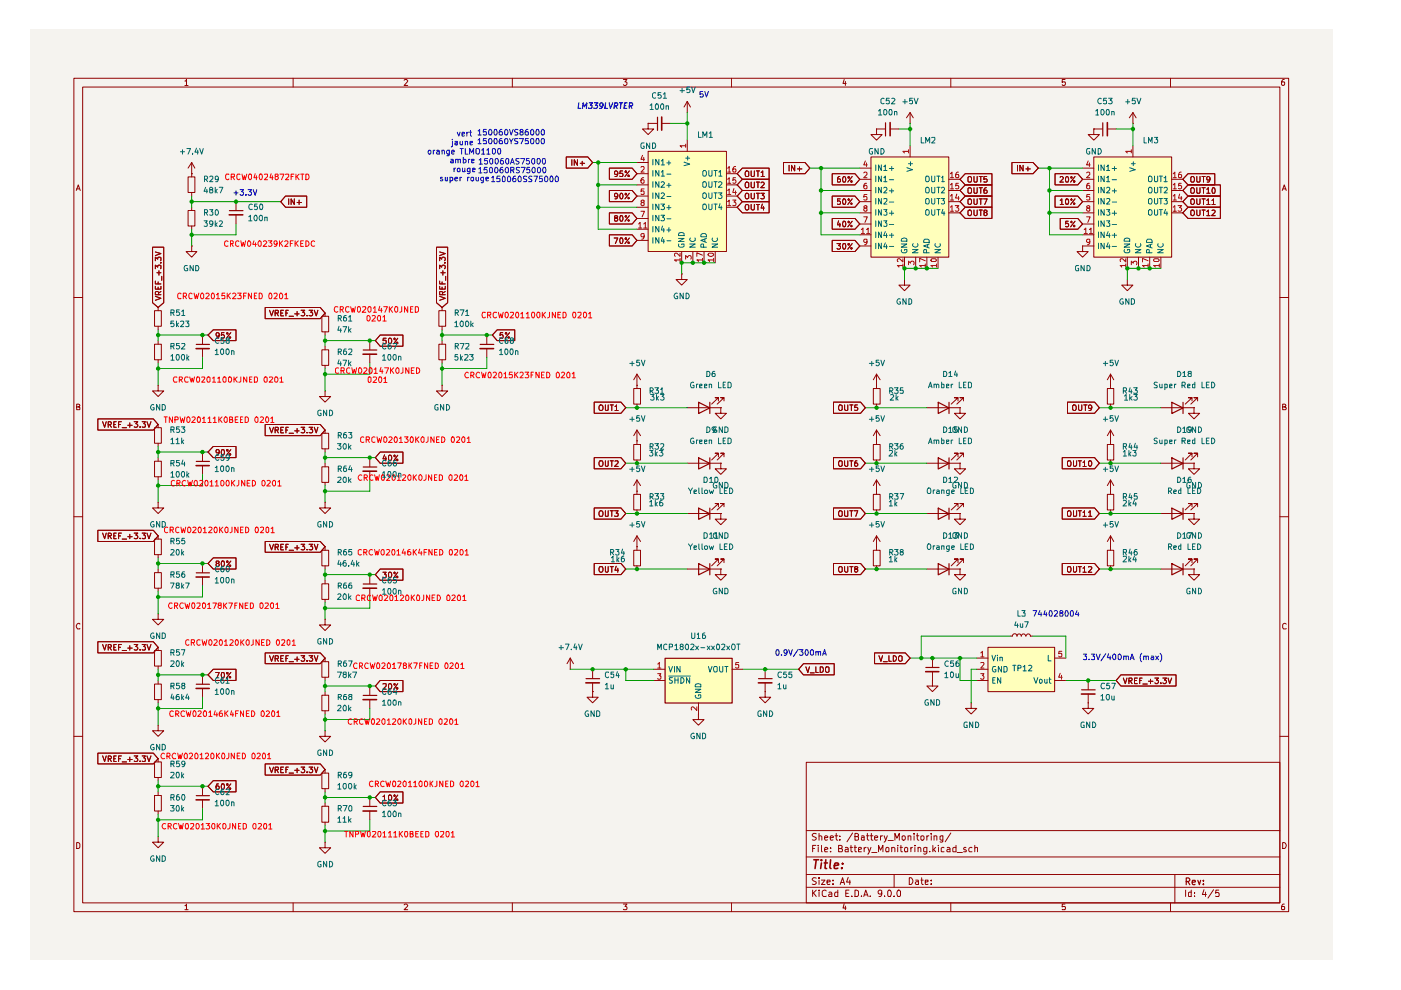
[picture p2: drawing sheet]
<svg xmlns="http://www.w3.org/2000/svg" width="297mm" height="210mm" viewBox="0 0 297 210" stroke-linecap="round" stroke-linejoin="round" font-family="sans-serif">
<path d="M6.3 6.4h276.2v197.1h-276.2z" fill="#f5f3ef"/>
<g fill="none" stroke="#910000" stroke-width=".21">
<path d="M15.7 16.6h257.5v176.7h-257.5zM17.5 18.5h253.9v172.9h-253.9zM39.2 17.2h.2l.1-.4v1.3M39.2 18.1h.7M62.1 16.6v1.9M85.7 17l.2-.2h.3l.2 .3-.7 1h.7M108.6 16.6v1.9M132.2 16.8h.7l-.4 .6 .4 .1v.4l-.2 .2h-.4l-.1-.2M155.1 16.6v1.9M179 16.8l-.3 .9h.7M179.2 17.3v.8M201.6 16.6v1.9"/>
<path d="M225.8 16.8h-.6v.6h.6l.1 .1-.1 .5-.4 .1-.2-.2M248.2 16.6v1.9M272.3 16.8h-.3a.93 .93 0 0 0-.2 1.2h.5l.1-.5-.1-.1h-.5l-.1 .1M16.2 40.4l.4-1.2 .4 1.2M16.3 40h.5M271.9 40.4l.4-1.2 .4 1.2M272 40h.6M15.7 63.1h1.8M271.4 63.1h1.8M16.3 86.3h.4l.2-.3-.1-.2-.5-.1v1.2h.5l.1-.5-.2-.1M271.9 86.3l.6-.1v-.4l-.6-.1v1.2h.6l.2-.4-.3-.2M15.7 109.6h1.8"/>
<path d="M271.4 109.6h1.8M16.9 132.3l-.1-.1a.66 .66 0 0 0-.6 .4 .66 .66 0 0 0 .2 .7h.5M272.7 132.3l-.4-.1-.4 .3v.6l.2 .2h.6M15.7 156.1h1.8M271.4 156.1h1.8M16.3 178.6h.3l.3 .4v.6l-.3 .3h-.3zM170.9 161.6h100.5v29.8h-100.5zM170.9 176.1h100.5M172.3 179.9h.4M173 179.2h-.7v1.4M173.1 176.8l-.6-.1-.3 .3 .1 .3 .7 .2 .1 .2a.51 .51 0 0 1-.4 .4 .51 .51 0 0 1-.5 0M173.5 179.2v.1"/>
<path d="M173.5 179.7v.9M173.7 177.3l.3-.1 .2 .2v.7M173.7 176.7v1.4M174.2 179.2v1.2l.1 .2M174.8 177.6l.7-.1-.1-.2-.4-.1-.2 .2 .1 .7h.5M176 177.6l.7-.1-.1-.2-.4-.1-.2 .2 .1 .7h.5M176.1 179.7v.2M177 177.2h.6M177.3 176.7v1.2l.3 .2M177.8 179.9h.5l.3-.2-.1-.4-.7-.1v1.4h.7l.1-.4-.3-.3M178.1 178v.1M178.1 177.3v.1"/>
<path d="M179.2 179.7h.4l.2 .2v.7h-.6v-.3l.1-.2 .5-.1M180.3 179.7h.5M180.4 179.2v1.2l.1 .2h.3M180.8 176.6l-1.2 1.9M181.1 179.7h.5M181.3 179.2v1.2l.1 .2h.2M181.3 177.4l.6-.1 .1-.3-.3-.3h-.4v1.4h.5l.2-.1v-.5l-.3-.1M182.6 177.3h.6v.8M183.2 177.5l-.6 .1v.5h.6M183.2 179.7v.9M183.6 179.7l-.4 .3M183.7 177.2h.5"/>
<path d="M183.9 176.7v1.2l.3 .2M184 179.7l.3 .9M184.5 177.2h.6M184.7 179.7a2.02 2.02 0 0 1-.7 1.4M184.7 176.7v1.4h.4M185.4 177.6l.7-.1-.2-.3-.5 .2v.5l.3 .2h.3M186.7 177.2v.9M187.1 177.2l-.4 .3M187.5 177.2l.3 .9M187.9 179.7h.3l.3 .1-.1 .8h-.5zM188.1 177.2l-.3 .9-.3 .5M188.3 178.2h1.1"/>
<path d="M189.1 179.8v-.1a.36 .36 0 0 1 .6 .2v.7M189.1 179.7v.9M189.7 178.1v-1.4l.5 1 .5-1v1.4M190.3 179.2v.1M190.3 179.7v.9M190.8 179.7h.5M191 179.2v1.2l.1 .2h.2M191.3 177.3a.36 .36 0 0 1 .6 .2v.6h-.4l-.2-.1zM191.9 179.7h.3l.2 .1v.8h-.5zM192.5 177.3h.6v.8M192.5 177.2v.9M193.1 179.7v.9"/>
<path d="M193.5 179.7l-.4 .1v.2M193.8 176.7v.2M193.8 177.2v.9M194 179.2v.1M194 179.7v.9M194.3 177.2h.5M194.5 176.7v1.2l.3 .2M194.6 179.8v-.1a.36 .36 0 0 1 .6 .2v.7M194.6 179.7v.9M195.2 177.3h.1a.36 .36 0 0 1 .6 .2l-.1 .6h-.3l-.3-.1zM196.5 179.7v1.1a.45 .45 0 0 1-.7 .2M196.5 179.7h-.4l-.3 .1v.7l.7 .1"/>
<path d="M196.5 177.2v.9M196.9 177.2l-.4 .3M197.4 176.7v.2M197.4 177.2v.9M197.8 179.2v1.4M198 177.3h.6v.8M198 177.2v.9M198.4 179.7l-.6 .6M199 179.2v.1M199 179.7v.9M199.9 177.2v1.3h-.6M199.9 177.3h-.6v.7l.3 .1h.3"/>
<path d="M200.2 179.7h-.4l-.2 .1v.7l.6 .1M200.8 179.7h.4l.2 .2v.7h-.6l-.1-.3 .7-.3M201.6 176.6l-1.2 1.9M202.7 179.2v1.4h-.6l-.1-.8 .3-.1h.4M204.8 179.7h-.3l-.2 .2 .2 .3 .4 .1-.1 .3h-.5M206.1 179.7h-.4l-.3 .3 .2 .6h.5M206.7 179.8l.2-.1h.4v.9M206.7 179.2v1.4M271.9 178.6a.65 .65 0 0 1 .8 .7 .65 .65 0 0 1-.8 .6zM39.2 192h.2l.1-.3v1.2M39.2 192.9h.7M62.1 191.4v1.9"/>
<path d="M85.7 191.9l.2-.2h.3l.2 .2-.7 1h.7M108.6 191.4v1.9M132.2 191.7h.7l-.4 .5 .4 .2v.3l-.1 .2-.6-.1M155.1 191.4v1.9M170.9 188.1h100.5M170.9 185.4h100.5M170.9 181.7h100.5M172.3 188.7v1.4M172.5 189.3l.6 .8M173.1 186.2l-.6-.1-.3 .3 .3 .4 .6 .3a.51 .51 0 0 1-.4 .4 .51 .51 0 0 1-.5 0M173.1 188.7l-.8 .8M173.7 188.7v.2"/>
<path d="M173.7 186.1v.2M173.7 186.6v.9M173.7 189.1v1M174.2 186.6h.7l-.7 .9h.7M174.8 180.2l.7-.2-.1-.3h-.4l-.2 .2 .1 .7h.5M175.2 188.9l-.4-.2-.5 .4 .1 .8 .2 .2 .6-.1M175.3 187l.7-.1-.1-.3h-.5l-.1 .2 .1 .7h.5M175.8 189.2l.4-.1 .2 .3v.7h-.6l-.1-.4 .7-.2M176.1 180.5v.1M176.6 187.4v.1M176.6 186.6v.2M177.6 188.7v1.4h-.6v-.9h.6"/>
<path d="M178.1 187.5l.5-1.4 .5 1.4M178.3 187.1h.6M179 191.6l-.3 .9h.7M179.2 192.1v.8M179.3 189.4h.5M179.8 186l-.3 1h.8M180 188.7h-.7v1.4h.7M180.2 186.6v.9M180.6 190v.1M181.3 188.7h.3l.4 .4v.6l-.2 .4h-.5zM182 180.2l.6-.2v-.3h-.6v.9h.6M182.6 190v.1"/>
<path d="M183.1 190.1l.5-1.4 .5 1.4M183.2 189.7h.7M184.5 190v.1M184.8 180.8h1.1M186.3 180.6v-1.4l.4 1.1 .5-1.1v1.4M186.9 189.3v.2l-.5 .1-.2-.3v-.3l.2-.3 .5 .2v.8l-.2 .4h-.3M187.5 190v.1M188.2 189l.3-.3a.78 .78 0 0 1 .6 .6 .78 .78 0 0 1-.3 .8l-.5-.1zM189.6 190v.1M189.6 185.4v2.7M190.3 188.8l.4-.1 .2 .3v.8l-.1 .3h-.5l-.1-.3v-.6zM192.8 186.1a.72 .72 0 0 1 .8 .7 .72 .72 0 0 1-.8 .7z"/>
<path d="M194.1 186.6h.5l.1 .9M194.7 186.9h-.4l-.2 .3 .2 .3h.4M195.2 186.6h.5M195.4 186.1v1.2l.3 .2M196.2 187l.6-.1v-.3h-.6v.9h.6M197.1 180.5v.1M197.4 187.4v.1M197.4 186.6v.2M198 180.1l.4 .5M201.6 191.4v1.9M202.9 180.8h1.1M225.8 191.7h-.6v.6l.6-.1 .1 .2-.1 .5-.6-.1"/>
<path d="M248.2 191.4v1.9M249.1 185.4v6M251.4 188.7v1.4M252.6 188.7v1.4h-.5l-.1-.8 .2-.2 .4 .1M253.2 190v.1M253.2 189.2v.2M255.3 188.6l-.4 1.1h.9M255.6 189.1v1M257.3 188.6l-1.2 1.8M258.4 188.7h-.6l-.1 .7 .2-.2 .5 .1v.8l-.7-.1M272.3 191.7h-.3a.93 .93 0 0 0-.2 1.2h.5l.1-.5-.1-.2h-.5l-.1 .2"/>
</g>
<path d="M251.5 186.9h.5l.3-.3v-.2l-.3-.3h-.5v1.5M251.8 186.9l.5 .7M252.8 187.1l.6-.1v-.4h-.5l-.1 .2 .1 .7h.5M254 186.6l.3 1 .3-1M255.1 187.4v.2M255.1 186.6v.2" fill="none" stroke="#910000" stroke-width=".25"/>
<path d="M172.6 182.3h1M173.1 182.3l-.3 1.8M174.2 182.3v.2M174.2 183l-.2 1.1M174.8 183h.6M175.1 182.3l-.2 1.8h.4M176.1 182.3l-.2 1.6 .3 .2M176.9 183.6l.9-.2-.1-.4h-.7l-.1 .9 .1 .2h.6M178.5 184v.1M178.6 183v.2" fill="none" stroke="#910000" stroke-width=".34"/>
<g fill="#ffb">
<path d="M137.4 32.1h16.6v21.2h-16.6z"/>
<path d="M184.7 33.3h16.5v21.2h-16.5z"/>
<path d="M209.5 137.2h14.1v9.4h-14.1z"/>
<path d="M141 139.5h14.2v9.5h-14.2z"/>
<path d="M231.9 33.3h16.5v21.2h-16.5z"/>
</g>
<g fill="none" stroke="#910000" stroke-width=".21">
<path d="M39.9 37.5h1.4v3.3h-1.4zM40.6 36.8h.1M40.6 34.5v3M40.6 34.5l-.7 1.1M40.6 34.5l.7 1.1M120.1 33.3h4.5l1 1.2-1 1.1h-4.5zM121.2 33.9v1.2M122.4 33.9v1.2l-.6-1.2v1.2M123 34.6h1M123.4 34.2v.9M129.2 35.6h4.8l1 1.2-1 1.2h-4.8zM131 36.7l-.3 .3-.4-.1v-.5l.4-.2a.81 .81 0 0 1 0 1.2h-.3"/>
<path d="M132 36.2h-.5l-.1 .6 .6-.1v.7l-.6-.1M132.7 36.2l.1 .1v.3h-.2l-.1-.2zM133.1 37.3l.2-.2 .1 .2-.1 .1zM133.4 36.2l-.9 1.2M135 34.5h2.4M135 36.8h2.4M135 39.2h2.4M137.4 32.1h16.6v21.2h-16.6zM137.4 26.2v1.1h1.2l-1.2 1.2-1.2-1.2h1.2M137.4 26.2h.1M137.4 26.2h2M140.3 26.2h1.9"/>
<path d="M145.7 23.9h.1M145.7 21.5v2.4M145.7 29.7v2.4M145.7 21.5l-.7 1.2M145.7 21.5l.7 1.2M154 36.8h2.3M154 39.2h2.3M157.4 35.6h5.7v2.4h-5.7l-1.1-1.2zM157.4 38h5.7v2.4h-5.7l-1.1-1.2zM158.2 36.2l.5 .2v.9l-.1 .1h-.4a.86 .86 0 0 1 0-1.2zM158.2 38.6l.5 .2v.8l-.1 .2h-.4a.86 .86 0 0 1 0-1.2zM159.3 36.2v1.1l.1 .1h.5v-.1v-1.1"/>
<path d="M159.3 38.6v1l.1 .2h.5v-.2v-1M160.4 36.2h.6M160.4 38.6h.6M160.7 36.2v1.2M160.7 38.6v1.2M161.4 36.6l.3-.4v1.2M161.4 38.8l.4-.2 .3 .3-.8 .9h.8M161.4 37.4h.7M166.1 34.5h4.6l1 1.1-1 1.2h-4.6zM167.3 35.1v1.1M168.5 35.1v1.1l-.7-1.1v1.1M169.1 35.8h.9"/>
<path d="M169.5 35.4v.8M176.4 36.8h4.9l1 1.2-1 1.2h-4.9zM178.1 37.4l-.4 .1-.2 .3v.7l.6 .1 .1-.2v-.3l-.1-.2h-.5l-.1 .2M178.9 37.4a.75 .75 0 0 1 .3 1.2h-.4l-.2-.4 .1-.6zM179.9 37.4l.2 .1v.3h-.3l-.1-.2zM180.3 38.4l.2-.1 .2 .1-.1 .2zM180.7 37.4l-1 1.2M182.3 35.6h2.4M182.3 38h2.4M184.7 33.3h16.5v21.2h-16.5zM185.8 27.3v1.2h1.2l-1.2 1.2-1.1-1.2h1.1M185.8 27.3h.1"/>
<path d="M185.8 27.3h1.9M188.7 27.3h1.9M193 26.2h.1M193 23.9l-.8 1.1M193 23.9l.6 1.1M193 23.9v2.3M193 30.9v2.4M201.2 38h2.3M204.6 39.2h5.7v2.4h-5.7l-1.1-1.2zM204.6 36.8h5.7v2.4h-5.7l-1.1-1.2zM205.2 40l.5-.2a.86 .86 0 0 1 .1 1.2h-.4l-.2-.2zM205.2 37.6l.5-.2a.86 .86 0 0 1 .1 1.2h-.4l-.2-.2z"/>
<path d="M206.5 39.8l.1 1.2h.5l.1-.2v-1M206.5 37.4l.1 1.2h.5l.1-.2v-1M207.6 37.4h.7M207.6 39.8h.7M207.9 37.4v1.2M207.9 39.8v1.2M209.1 39.8l-.3 .1-.2 .2v.8l.5 .1 .2-.2v-.3l-.2-.2h-.4l-.1 .2M209.2 37.4h-.6v.6l.5-.1 .2 .2v.3l-.2 .2-.5-.1M214.5 34.5h4.5l1.1 1.1-1.1 1.2h-4.5zM215.7 35.1v1.1M216.9 35.1v1.1l-.7-1.1v1.1M217.5 35.8h.9"/>
<path d="M217.9 35.4v.8M223.7 36.8h4.8l1 1.2-1 1.2h-4.8zM224.8 37.6l.4-.2 .3 .4-.8 .8h.8M226.1 37.4a.75 .75 0 0 1 .3 1.2h-.3l-.2-.4 .1-.6zM227.2 37.4l.1 .2-.2 .2-.1-.2zM227.6 38.4l.2-.1 .1 .1-.1 .2h-.2zM227.9 37.4l-.9 1.2M229.5 35.6h2.4M229.5 38h2.4M231.9 33.3h16.5v21.2h-16.5zM231.9 27.3v1.2h1.2l-1.2 1.2-1.2-1.2h1.2M231.9 27.3h.1"/>
<path d="M231.9 27.3h1.9M234.8 27.3h1.8M240.2 26.2h.1M240.2 23.9l-.8 1.1M240.2 23.9l.7 1.1M240.2 23.9v2.3M240.2 30.9v2.4M248.4 38h2.4M251.9 36.8h5.7v2.4h-5.7l-1.1-1.2zM251.9 39.2h6.8v2.4h-6.8l-1.1-1.2zM252.5 37.6l.5-.2a.86 .86 0 0 1 .1 1.2h-.5l-.1-.2zM252.5 40l.5-.2a.86 .86 0 0 1 .1 1.2h-.5l-.1-.2z"/>
<path d="M253.7 37.4l.1 1.2h.5l.1-1.2M253.7 39.8l.1 1.2h.5l.1-1.2M254.8 37.4h.7M254.8 39.8h.7M255.2 37.4v1.2M255.2 39.8v1.2M256.5 37.9l-.2 .3-.4-.1v-.5l.4-.2a.81 .81 0 0 1 0 1.2h-.4M257.2 39.8a.75 .75 0 0 1 .3 1.2h-.4l-.1-.4v-.6zM32.3 52.4h2.4v11.8l-1.2 1-1.2-1zM32.9 59.6v.6h1.2M32.9 57v-.8l.5 .4v-.3h.7l-.1 .7M32.9 55.3v-.8l.5 .4v-.3h.7l-.1 .7"/>
<path d="M32.9 53.4l1.2 .4-1.2 .4M33.3 57.8h.8M33.5 59.8v.4M33.7 57.4v.9M34 55.7h.1M34.3 58.6v.8M39.9 44.6h1.4v3.3h-1.4zM40.6 52.2v1.1h1.1l-1.1 1.2-1.1-1.2h1.1M40.6 52.2h.1M40.6 40.8v.8M40.6 43.9v.7M40.6 47.9v.7"/>
<path d="M50 42.8v1.8M50 45.6v1.9M60.5 41.6h4.5v2.3h-4.5l-1-1.1zM61.2 42.2v1.1M62.4 42.2v1.1l-.7-1.1v1.1M63 42.9h.9M63.4 42.4v.9M92.5 52.4h2.4v11.8l-1.2 1-1.2-1zM93.2 59.6v.6h1.2M93.2 57v-.8l.4 .4 .1-.3h.6l.1 .5-.2 .2M93.2 55.3v-.8l.4 .4 .3-.4 .4 .1 .1 .5-.2 .2M93.2 53.4l1.2 .4-1.2 .4"/>
<path d="M93.5 57.8h.9M93.7 59.8v.4M93.9 57.4v.9M94.2 55.7h.2M94.5 58.6v.8M129.2 49.8h4.8l1 1.2-1 1.2h-4.8zM129.2 45.1h4.8l1 1.2-1 1.2h-4.8zM129.2 40.4h4.8l1 1.2-1 1.2h-4.8zM130.2 50.5h.8l-.5 1.1M130.5 46.2l-.2-.1v-.3h.6v.3l-.6 .2v.5l.2 .1h.2l.3-.2-.3-.5M131 41.5l-.3 .2-.4-.1v-.5l.4-.1a.72 .72 0 0 1-.1 1.2h-.2M131.5 50.5h.1a.59 .59 0 0 1 .5 .3 .59 .59 0 0 1-.1 .7l-.2 .1-.3-.1z"/>
<path d="M131.5 45.8l.3-.1a.78 .78 0 0 1 0 1.2l-.3-.1zM131.7 41a.62 .62 0 0 1 .4 .6 .62 .62 0 0 1-.4 .6 .78 .78 0 0 1 0-1.2zM132.6 50.5h.2v.2l-.1 .1-.2-.2zM132.7 45.7l.1 .1-.1 .3-.2-.2zM132.7 41l.1 .1v.2h-.2l-.1-.2zM133.1 46.7l.2-.1 .1 .1-.1 .2zM133.1 42l.2-.2 .1 .2-.1 .2zM133.2 51.3l.2 .2-.1 .1-.2-.1zM133.4 50.5l-.9 1.1M133.4 45.7l-.9 1.2M133.4 41l-.9 1.2M135 41.6h2.4"/>
<path d="M135 43.9h2.4M135 46.3h2.4M135 48.6h2.4M135 51h2.4M144.5 58.1v1.2h1.2l-1.2 1.2-1.2-1.2h1.2M144.5 58.1h.1M144.5 53.3v2.4M146.9 53.3v2.4M149.3 53.3v2.4M151.6 53.3v2.4M154 41.6h2.3M154 43.9h2.3"/>
<path d="M157.4 40.4h5.7v2.4h-5.7l-1.1-1.2zM157.4 42.8h5.7v2.3h-5.7l-1.1-1.2zM158.2 41l.5 .1v.9l-.5 .2a.78 .78 0 0 1 0-1.2zM158.2 43.3l.5 .2v.9l-.5 .1a.78 .78 0 0 1 0-1.2zM159.3 41v.9l.2 .3 .4-.3v-.9M159.3 43.3v1l.2 .2 .4-.2v-1M160.4 41h.6M160.4 43.3h.6M160.7 41v1.2M160.7 43.3v1.2M161.3 41h.8l-.5 .4 .5 .3-.1 .4h-.7M161.6 43.3l-.2 .8h.7"/>
<path d="M161.9 43.8v.7M176.4 46.3h4.9l1 1.2-1 1.1h-4.9zM176.4 51h4.9l1 1.2-1 1.1h-4.9zM176.4 41.6h4.9l1 1.2-1 1.1h-4.9zM177.5 51.6h.7l-.4 .5 .3 .1 .1 .4-.2 .2h-.4l-.1-.1M177.8 46.8l-.3 .9h.7M178.1 47.3v.8M178.1 42.2h-.6v.6l.5-.2 .2 .2-.1 .5h-.6M178.7 47l.4-.1a.78 .78 0 0 1 0 1.2l-.4-.1zM178.7 42.2h.4a.78 .78 0 0 1 0 1.1h-.4zM178.8 51.6a.59 .59 0 0 1 .6 .4 .59 .59 0 0 1-.2 .7l-.1 .1a.75 .75 0 0 1-.3-1.2zM179.8 51.6h.3v.3l-.2 .1-.2-.2z"/>
<path d="M179.9 46.9l.2 .1-.2 .2-.2-.1zM179.9 42.2h.2l-.2 .3-.2-.2zM180.3 47.9l.2-.1 .2 .1-.2 .2zM180.3 43.2l.2-.2 .2 .2-.2 .1zM180.4 52.5l.3 .2-.2 .1-.2-.1zM180.7 46.9l-1 1.2M180.7 51.6l-1 1.2M180.7 42.2l-1 1.1M182.3 40.4h2.4M182.3 42.8h2.4M182.3 45.1h2.4M182.3 47.5h2.4"/>
<path d="M182.3 49.8h2.4M182.3 52.2h2.4M191.8 59.3v1.2h1.2l-1.2 1.1-1.2-1.1h1.2M191.8 59.3h.1M191.8 54.5v2.4M194.1 54.5v2.4M196.5 54.5v2.4M198.9 54.5v2.4M201.2 40.4h2.3M201.2 42.8h2.3M201.2 45.1h2.3M204.6 43.9h5.7v2.4h-5.7l-1.1-1.2z"/>
<path d="M204.6 41.6h5.7v2.3h-5.7l-1.1-1.1zM205.2 44.7l.5-.2a.65 .65 0 0 1 .3 .7 .65 .65 0 0 1-.5 .5l-.3-.1zM205.2 42.3l.5-.1a.65 .65 0 0 1 .3 .6 .65 .65 0 0 1-.5 .5l-.3-.1zM206.5 44.5v1a.35 .35 0 0 0 .3 .2 .35 .35 0 0 0 .4-.2v-1M206.5 42.2v.9a.35 .35 0 0 0 .3 .3 .35 .35 0 0 0 .4-.3v-.9M207.6 44.5h.7M207.6 42.2h.7M207.9 42.2v1.1M207.9 44.5v1.2M208.5 42.2h.8l-.5 1.1M208.8 45h-.2v-.4h.6v.4l-.6 .1v.5l.2 .1 .4-.1 .1-.1-.3-.5M223.7 41.6h4.8l1 1.2-1 1.1h-4.8z"/>
<path d="M224.8 42.5l.3-.3v1.1M224.8 46.3h3.7l1 1.2-1 1.1h-3.7zM224.8 43.3h.7M226 42.2h.3a.78 .78 0 0 1 0 1.1h-.3zM226.5 46.9h-.5l-.1 .6 .2-.2 .4 .1v.6h-.6M227.2 42.2l.1 .1-.1 .2-.2-.2zM227.2 46.9l.1 .2-.1 .1-.2-.1zM227.6 43.1l.2-.1 .1 .2-.1 .1zM227.6 47.8h.2l.1 .1-.1 .2zM227.9 42.2l-.9 1.1M227.9 46.9l-.9 1.2M229.5 52.2v1.1h1.2l-1.2 1.2-1.2-1.2h1.2"/>
<path d="M229.5 52.2h.1M229.5 40.4h2.4M229.5 42.8h2.4M229.5 45.1h2.4M229.5 47.5h2.4M229.5 49.8h2.4M229.5 52.2h2.4M239 59.3v1.2h1.2l-1.2 1.1-1.2-1.1h1.2M239 59.3h.1M239 54.5v2.4M241.4 54.5v2.4M243.8 54.5v2.4"/>
<path d="M246.1 54.5v2.4M248.4 40.4h2.4M248.4 42.8h2.4M248.4 45.1h2.4M251.9 41.6h6.8v2.3h-6.8l-1.1-1.1zM251.9 43.9h6.8v2.4h-6.8l-1.1-1.2zM252.5 42.3l.5-.1a.65 .65 0 0 1 .3 .6 .65 .65 0 0 1-.6 .5l-.2-.1zM252.5 44.7l.5-.2a.65 .65 0 0 1 .3 .7 .65 .65 0 0 1-.6 .5l-.2-.1zM253.7 42.2v.9a.35 .35 0 0 0 .4 .3 .35 .35 0 0 0 .3-.3v-.9M253.7 44.5v1a.35 .35 0 0 0 .4 .2 .35 .35 0 0 0 .3-.2v-1M254.8 44.5h.7M254.8 42.2h.7"/>
<path d="M255.2 42.2v1.1M255.2 44.5v1.2M255.9 42.5l.3-.3v1.1M255.9 44.9l.3-.4v1.2M255.9 40.1l.3-.3v1.2M255.9 41h.6M255.9 43.3h.6M255.9 45.7h.6M257 42.5l.3-.3v1.1M257 44.6l.4-.1 .2 .4-.7 .8h.7M257 43.3h.6M32.8 73h1.4v3.3h-1.4z"/>
<path d="M32.8 65.9h1.4v3.3h-1.4zM32.9 62.8l1.2 .4-1.2 .5M32.9 60.7v.6h1.2v-.6M33.5 60.9v.4M33.5 65.2v.7M33.5 69.2v.7M33.5 72.2v.8M33.5 76.3v.7M33.6 62.5v-.5l-.2-.2h-.3l-.2 .2v.5h1.2M34.1 61.8l-.5 .3M42.9 71v2M42.9 73.9v1.9"/>
<path d="M45.2 69.9h4.8v2.3h-4.8l-1.1-1.2zM46.5 71l-.3 .3h-.2l-.2-.3 .1-.4 .3-.1a.73 .73 0 0 1-.1 1.2h-.2M47.5 70.5h-.5l-.1 .6 .2-.1h.4v.6h-.6M48 70.7l.2-.2 .1 .3-.1 .1zM48.6 71.5l.2-.1 .1 .1-.1 .2zM48.9 70.5l-.9 1.2M56.2 65.2h11.7l1 1.2-1 1.2h-11.7zM57.1 65.8l.5 1.2 .4-1.2M58.3 66.4h.6l.1-.5-.7-.1v1.2M58.7 66.4l.3 .6M59.5 66.4h.4M60.1 65.8h-.6v1.2h.6"/>
<path d="M60.6 66.4h.4M61.1 65.8h-.5v1.2M61.3 67.1h.9M62.5 66.5h.9M63 66v1M63.8 65.8h.8l-.4 .4 .3 .1v.6h-.7M65.1 66.9v.1M65.5 65.8h.8l-.4 .4 .3 .1v.6h-.7M66.6 65.8l.5 1.2 .3-1.2M68.2 67.1h1.5v3.3h-1.5zM68.2 74.2h1.5v3.3h-1.5zM68.9 66.4v.7"/>
<path d="M68.9 70.4v.6M68.9 73.4v.8M68.9 77.5v.6M78.4 72.2v2M78.4 75.1v1.9M80.6 71h4.8v2.4h-4.8l-1-1.2zM81.9 71.7h-.6l-.1 .5h.7v.5l-.2 .2h-.3l-.2-.2M82.4 71.9l.1-.2a.6 .6 0 0 1 .6 .4 .6 .6 0 0 1-.2 .7l-.3 .1-.2-.3zM83.6 71.7l.2 .2-.1 .2-.2-.2zM84.1 72.6h.2v.2l-.1 .1-.2-.2zM84.3 71.7l-.8 1.2M93 73h1.5v3.3h-1.5z"/>
<path d="M93 65.9h1.5v3.3h-1.5zM93.2 62.8l1.2 .4-1.2 .5M93.2 60.7v.6h1.2v-.6M93.7 60.9v.4M93.7 65.2v.7M93.7 69.2v.7M93.7 72.2v.8M93.7 76.3v.7M93.8 62.5l-.1-.7h-.4l-.1 .7h1.2M94.4 61.8l-.6 .3M103.2 71v2M103.2 73.9v1.9"/>
<path d="M105.4 69.9h3.7v2.3h-3.7l-1-1.2zM106.6 70.5h-.5l-.1 .6 .2-.1h.3l.2 .2-.1 .4h-.6M107.3 70.5l.1 .1-.1 .3-.2-.2zM107.7 71.5l.2-.1 .1 .1-.1 .2zM108 70.5l-.9 1.2M135 79.3v3.1M135 79.3l-.6 1.2M135 79.3l.8 1.2M185.8 79.3v3.1M185.8 79.3l-.6 1.2M185.8 79.3l.8 1.2M235.5 79.3v3.1"/>
<path d="M235.5 79.3l-.7 1.2M235.5 79.3l.6 1.2M20.7 88.8h11.8l1 1.2-1 1.2h-11.8zM21.8 89.4l.4 1.2 .3-1.2M22.9 90h.6l.1-.2-.1-.3-.6-.1v1.2M23.2 90l.4 .6M24.1 90h.4M24.6 89.4h-.5v1.2h.5M25.1 90h.5M25.7 89.4h-.6v1.2M25.9 90.7h.9M27.1 90.2h.9"/>
<path d="M27.5 89.7v.9M28.4 89.4h.8l-.4 .4 .4 .3-.1 .4h-.7M29.7 90.5v.1M30.1 89.4h.7l-.3 .4 .3 .2v.5h-.7M31.2 89.4l.4 1.2 .4-1.2M32.8 97.8h1.4v3.3h-1.4zM32.8 90.7h1.4v3.3h-1.4zM33.5 81.7v1.2h1.2l-1.2 1.2-1.2-1.2h1.2M33.5 81.7h.1M33.5 90v.7M33.5 94v.7M33.5 97v.8"/>
<path d="M42.9 95.8v2M42.9 98.7v1.9M45.2 94.7h4.8v2.3h-4.8l-1.1-1.2zM46.5 95.8l-.2 .2h-.4v-.7h.4l.2 .2-.2 .9-.4 .1M47 95.4l.1-.1a.59 .59 0 0 1 .5 .4 .59 .59 0 0 1-.1 .7l-.2 .1-.3-.1zM48.1 95.3h.2v.3l-.1 .1-.2-.2zM48.7 96.2l.2 .2-.1 .1-.2-.1zM48.9 95.3l-.9 1.2M56.2 90h11.7l1 1.2-1 1.2h-11.7zM57.1 90.6l.5 1.2 .4-1.2M58.3 91.2h.6l.1-.5-.7-.1v1.2M58.7 91.2l.3 .6"/>
<path d="M59.5 91.2h.4M60.1 90.6h-.6v1.2h.6M60.6 91.2h.4M61.1 90.6h-.5v1.2M61.3 91.9h.9M62.5 91.4h.9M63 90.8v1M63.8 90.6h.8l-.4 .4 .3 .1v.6h-.7M65.1 91.7v.1M65.5 90.6h.8l-.4 .4 .3 .1v.6h-.7M66.6 90.6l.5 1.2 .3-1.2M68.2 99h1.5v3.3h-1.5z"/>
<path d="M68.2 91.9h1.5v3.3h-1.5zM68.9 82.9v1.2h1.2l-1.2 1.2-1.2-1.2h1.2M68.9 82.9h.1M68.9 91.2v.7M68.9 95.2v.6M68.9 98.2v.8M78.4 97v2M78.4 99.9v1.9M80.6 95.8h4.8v2.4h-4.8l-1-1.2zM81.5 96.4l-.3 .9h.8M81.8 96.9v.8M82.4 96.7l.1-.2a.6 .6 0 0 1 .6 .4 .6 .6 0 0 1-.2 .7l-.3 .1-.2-.2z"/>
<path d="M83.6 96.5l.2 .2-.1 .2-.2-.2zM84.1 97.4h.2v.2l-.1 .1-.2-.2zM84.3 96.5l-.8 1.2M93.7 81.7v1.2h1.2l-1.2 1.2-1.2-1.2h1.2M93.7 81.7h.1M126 97h5.7l1 1.2-1 1.2h-5.7zM126 85.3h5.7l1 1.1-1 1.2h-5.7zM127.1 86l.2-.1 .5 .1v.7l-.1 .3h-.4l-.2-.1zM127.2 97.7h.5a.77 .77 0 0 1-.2 1.2l-.3-.1a.87 .87 0 0 1 0-1.1zM128.4 97.7v1l.1 .2 .4-.2v-1M128.4 85.9v1.1h.1h.4v-1.1M129.4 97.7h.6"/>
<path d="M129.4 85.9h.6M129.7 85.9v1.1M129.7 97.7v1.2M130.4 97.8l.6-.1 .1 .3-.8 .9h.8M130.4 86.2l.3-.3v1.1M130.4 87h.7M134.4 82.4h1.4v3.3h-1.4zM134.4 94.2h1.4v3.3h-1.4zM135 93.5h.1M135 81.7h.1M135 85.7v.7M135 91.2v3"/>
<path d="M135 97.5v.7M135 91.2l-.6 1.2M135 91.2l.8 1.2M145.7 98.2h7.1M145.7 86.4h7.1M152.3 85v-.7h-.7h.7l-1.4 1.4M152.3 96.9v-.8h-.7h.7l-1.4 1.4M152.8 86.4v1.2h1.2l-1.2 1.2-1.2-1.2h1.2M152.8 86.4h.1M152.8 98.2v1.2h1.2l-1.2 1.2-1.2-1.2h1.2M152.8 98.2h.1M153.5 85v-.7h-.7h.7l-1.4 1.4"/>
<path d="M153.5 96.9v-.8h-.7h.7l-1.4 1.4M176.7 97h5.8l1 1.2-1 1.2h-5.8zM176.7 85.3h5.8l1 1.1-1 1.2h-5.8zM178 97.7h.4l.2 .2v.8l-.5 .2a.86 .86 0 0 1-.1-1.2zM178.1 85.9l.5 .1v.9l-.5 .1a.74 .74 0 0 1 0-1.1zM179.1 97.7v.9l.2 .3 .4-.2v-1M179.1 85.9v.9l.2 .2h.4v-1.1M180.2 97.7h.6M180.2 85.9h.6M180.5 85.9v1.1M180.5 97.7v1.2M181.7 97.7l-.3 .1-.2 .8 .2 .3 .5-.3-.1-.4-.2-.1-.4 .3"/>
<path d="M181.8 85.9h-.5l-.1 .5h.5l.2 .1-.1 .5h-.6M185.2 94.2h1.4v3.3h-1.4zM185.2 82.4h1.4v3.3h-1.4zM185.8 81.7h.1M185.8 93.5h.1M185.8 85.7v.7M185.8 91.2v3M185.8 97.5v.7M185.8 91.2l-.6 1.2M185.8 91.2l.8 1.2M196.5 98.2h7M196.5 86.4h7"/>
<path d="M203.1 96.9v-.8h-.7h.7l-1.4 1.4M203.1 85v-.7h-.7h.7l-1.4 1.4M203.5 86.4v1.2h1.2l-1.2 1.2-1.1-1.2h1.1M203.5 86.4h.1M203.5 98.2v1.2h1.2l-1.2 1.2-1.1-1.2h1.1M203.5 98.2h.1M204.3 96.9v-.8h-.8h.8l-1.4 1.4M204.3 85v-.7h-.8h.8l-1.4 1.4M225.2 97h6.9l1 1.2-1 1.2h-6.9zM226.3 97.9l.2-.2h.4a.86 .86 0 0 1-.1 1.2l-.5-.2zM226.3 85.3h5.8l1 1.1-1 1.2h-5.8zM227.4 86l.5-.1a.78 .78 0 0 1 0 1.1l-.5-.1z"/>
<path d="M227.6 97.7v1l.2 .2h.2l.3-.3v-.9M228.6 97.7h.7M228.7 85.9v.9a.35 .35 0 0 0 .3 .2 .35 .35 0 0 0 .4-.2v-.9M228.9 97.7v1.2M229.6 98l.4-.3v1.2M229.6 98.9h.7M229.8 85.9h.7M230.1 85.9v1.1M230.8 97.9l.2-.2a.6 .6 0 0 1 .6 .4 .6 .6 0 0 1-.3 .7l-.2 .1-.3-.3zM231.5 86.4l-.3 .2-.4-.1v-.5l.4-.1a.72 .72 0 0 1-.1 1.1h-.2M234.8 94.2h1.3v3.3h-1.3zM234.8 82.4h1.3v3.3h-1.3z"/>
<path d="M235.5 93.5h.1M235.5 81.7h.1M235.5 85.7v.7M235.5 91.2v3M235.5 97.5v.7M235.5 91.2l-.7 1.2M235.5 91.2l.6 1.2M246.1 98.2h7.1M246.1 86.4h7.1M252.7 96.9v-.8h-.7h.7l-1.4 1.4M252.7 85v-.7h-.7h.7l-1.4 1.4M253.2 98.2v1.2h1.1l-1.1 1.2-1.2-1.2h1.2"/>
<path d="M253.2 98.2h.1M253.2 86.4v1.2h1.1l-1.1 1.2-1.2-1.2h1.2M253.2 86.4h.1M253.9 96.9v-.8h-.7h.7l-1.4 1.4M253.9 85v-.7h-.7h.7l-1.4 1.4M20.7 112.4h11.8l1 1.2-1 1.2h-11.8zM21.8 113l.4 1.2 .3-1.2M22.9 113.6h.6l.1-.1-.1-.4-.6-.1v1.2M23.2 113.6l.4 .6M24.1 113.6h.4M24.6 113h-.5v1.2h.5M25.1 113.6h.5"/>
<path d="M25.7 113h-.6v1.2M25.9 114.3h.9M27.1 113.8h.9M27.5 113.3v.9M28.4 113h.8l-.4 .5 .4 .2-.1 .4h-.7M29.7 114.1v.1M30.1 113h.7l-.3 .5 .3 .1v.5h-.7M31.2 113l.4 1.2 .4-1.2M32.8 114.3h1.4v3.3h-1.4zM33.5 106.5v1.2h1.2l-1.2 1.2-1.2-1.2h1.2M33.5 106.5h.1M33.5 101.1v.7"/>
<path d="M33.5 113.6v.7M33.5 117.6v.7M42.9 119.5v1.9M45.2 118.3h4.8v2.3h-4.8l-1.1-1.1zM46 119.5l-.2-.3 .1-.2h.4l.2 .2-.7 .4 .2 .5h.2l.3-.2v-.3l-.3-.1M47 119h.1a.59 .59 0 0 1 .5 .3 .59 .59 0 0 1-.1 .7l-.2 .1-.3-.1zM48.1 119h.2v.2l-.1 .1-.2-.2zM48.7 119.8l.2 .2-.1 .1-.2-.1zM48.9 119l-.9 1.1M56.2 114.8h11.7l1 1.1-1 1.2h-11.7zM57.1 115.4l.5 1.2 .4-1.2M58.3 116h.6l.1-.5-.7-.1v1.2"/>
<path d="M58.7 116l.3 .6M59.5 116h.4M60.1 115.4h-.6v1.2h.6M60.6 116h.4M61.1 115.4h-.5v1.2M61.3 116.7h.9M62.5 116.2h.9M63 115.7v.9M63.8 115.4h.8l-.4 .4 .3 .1v.6h-.7M65.1 116.5v.1M65.5 115.4h.8l-.4 .4 .3 .1v.6h-.7M66.6 115.4l.5 1.2 .3-1.2"/>
<path d="M68.2 116.7h1.5v3.3h-1.5zM68.9 106.5v1.2h1.2l-1.2 1.2-1.2-1.2h1.2M68.9 106.5h.1M68.9 102.3v.7M68.9 115.9v.8M68.9 120v.6M126 119.5h5.7l1 1.1-1 1.2h-5.7zM126 107.7h5.7l1 1.2-1 1.2h-5.7zM127.1 108.5l.2-.2 .4 .1a.87 .87 0 0 1 0 1.1h-.5l-.2-.4zM128.4 108.3v1.2l.5-.1v-1.1M129.4 108.3h.6M129.7 108.3v1.2"/>
<path d="M130.3 108.3h.8l-.5 .5h.4l.1 .2-.1 .5-.7-.1M134.4 116.7h1.4v3.3h-1.4zM134.4 104.8h1.4v3.3h-1.4zM135 104.1h.1M135 115.9h.1M135 101.8v3M135 108.1v.8M135 113.6v3.1M135 120v.6M135 101.8l-.6 1.2M135 101.8l.8 1.2M135 113.6l-.6 1.2"/>
<path d="M135 113.6l.8 1.2M145.7 108.9h7.1M152.3 119.3v-.8h-.7h.7l-1.4 1.5M152.3 107.4v-.6h-.7h.7l-1.4 1.3M152.8 108.9v1.2h1.2l-1.2 1.2-1.2-1.2h1.2M152.8 108.9h.1M153.5 119.3v-.8h-.7h.7l-1.4 1.5M153.5 107.4v-.6h-.7h.7l-1.4 1.3M176.7 107.7h5.8l1 1.2-1 1.2h-5.8zM176.7 119.5h5.8l1 1.1-1 1.2h-5.8zM178.1 108.3l.5 .2v.8l-.2 .2h-.4a.86 .86 0 0 1 .1-1.2zM179.1 108.3v1l.1 .2 .5-.1v-1.1"/>
<path d="M180.2 108.3h.6M180.5 108.3v1.2M181.1 108.3h.8l-.5 1.2M185.2 104.8h1.4v3.3h-1.4zM185.2 116.7h1.4v3.3h-1.4zM185.8 104.1h.1M185.8 115.9h.1M185.8 101.8v3M185.8 108.1v.8M185.8 113.6v3.1M185.8 120v.6M185.8 101.8l-.6 1.2"/>
<path d="M185.8 101.8l.8 1.2M185.8 113.6l-.6 1.2M185.8 113.6l.8 1.2M196.5 108.9h7M203.1 107.4v-.6h-.7h.7l-1.4 1.3M203.1 119.3v-.8h-.7h.7l-1.4 1.5M203.5 108.9v1.2h1.2l-1.2 1.2-1.1-1.2h1.1M203.5 108.9h.1M204.3 107.4v-.6h-.8h.8l-1.4 1.3M204.3 119.3v-.8h-.8h.8l-1.4 1.5M225.2 107.7h6.9l1 1.2-1 1.2h-6.9zM225.2 119.5h6.9l1 1.1-1 1.2h-6.9z"/>
<path d="M226.3 108.5l.5-.2a.86 .86 0 0 1 .1 1.2h-.4l-.2-.2zM227.6 108.3l.1 1.2h.4l.2-.2v-1M228.6 108.3h.7M228.9 108.3v1.2M229.6 108.6h.2l.2-.3v1.2M229.6 109.5h.7M230.8 108.6l.3-.3v1.2M230.8 109.5h.7M234.8 116.7h1.3v3.3h-1.3zM234.8 104.8h1.3v3.3h-1.3zM235.5 104.1h.1M235.5 115.9h.1"/>
<path d="M235.5 101.8l-.7 1.2M235.5 101.8l.6 1.2M235.5 101.8v3M235.5 108.1v.8M235.5 113.6v3.1M235.5 120v.6M235.5 113.6l-.7 1.2M235.5 113.6l.6 1.2M246.1 108.9h7.1M252.7 119.3v-.8h-.7h.7l-1.4 1.5M252.7 107.4v-.6h-.7h.7l-1.4 1.3M253.2 108.9v1.2h1.1l-1.1 1.2-1.2-1.2h1.2"/>
<path d="M253.2 108.9h.1M253.9 119.3v-.8h-.7h.7l-1.4 1.5M253.9 107.4v-.6h-.7h.7l-1.4 1.3M20.7 136.1h11.8l1 1.1-1 1.2h-11.8zM21.8 136.7l.4 1.1 .3-1.1M22.9 137.2h.6l.1-.1-.1-.4h-.6v1.1M23.2 137.2l.4 .6M24.1 137.2h.4M24.6 136.7h-.5v1.1h.5M25.1 137.2h.5M25.7 136.7h-.6v1.1M25.9 137.9h.9"/>
<path d="M27.1 137.4h.9M27.5 136.9v.9M28.4 136.7h.8l-.4 .4 .4 .2-.1 .5h-.7M29.7 137.8h.1M30.1 136.7h.7l-.3 .4 .3 .1v.6h-.7M31.2 136.7l.4 1.1 .4-1.1M32.8 137.9h1.4v3.3h-1.4zM32.8 121.4h1.4v3.3h-1.4zM33.5 130.1v1.2h1.2l-1.2 1.2-1.2-1.2h1.2M33.5 130.1h.1M33.5 120.6v.8M33.5 124.7v.7"/>
<path d="M33.5 137.2v.7M42.9 122.3v1.9M56.2 138.4h11.7l1 1.1-1 1.2h-11.7zM57.1 139l.5 1.2 .4-1.2M58.3 139.6h.6l.1-.5-.7-.1v1.2M58.7 139.6l.3 .6M59.5 139.6h.4M60.1 139h-.6v1.2h.6M60.6 139.6h.4M61.1 139h-.5v1.2M62.5 139.8h.9M63 139.3v.9"/>
<path d="M63.8 139h.8l-.4 .4 .3 .1v.6l-.5 .1-.2-.2M65.5 139h.8l-.4 .4 .3 .1v.6l-.5 .1-.2-.2M66.6 139l.5 1.2 .3-1.2M68.2 123.8h1.5v3.3h-1.5zM68.9 131.3v1.2h1.2l-1.2 1.2-1.2-1.2h1.2M68.9 131.3h.1M68.9 123v.8M68.9 127.1v.7M68.9 139.5v.8M78.4 121.8v2M78.4 124.7v1.9M80.6 120.6h4.8v2.4h-4.8l-1-1.2z"/>
<path d="M81.2 121.3h.7l-.4 .5h.4v.5l-.2 .2h-.3l-.2-.2M82.4 121.5l.1-.2a.6 .6 0 0 1 .6 .5 .6 .6 0 0 1-.2 .6l-.3 .1-.2-.2zM83.6 121.3l.2 .2-.1 .2-.2-.2zM84.1 122.2h.2v.2l-.1 .1-.2-.2zM84.3 121.3l-.8 1.2M120.9 139.5l-.7 1.2M120.9 139.5l.7 1.2M120.9 139.5v2.4M127.2 120.1h.5a.77 .77 0 0 1-.2 1.2l-.3-.1a.87 .87 0 0 1 0-1.1zM128.4 120.1v1.1l.1 .1 .4-.1v-1.1M129.4 120.1h.6M129.7 120.1v1.2"/>
<path d="M130.6 120.1l-.2 .8h.7M131 120.5v.8M145.7 120.6h7.1M152.8 120.6v1.2h1.2l-1.2 1.2-1.2-1.2h1.2M152.8 120.6h.1M178 120.1h.4l.2 .2v.9l-.5 .1a.86 .86 0 0 1-.1-1.2zM179.1 120.1v1l.2 .2 .4-.1v-1.1M180.2 120.1h.6M180.5 120.1v1.2M181.4 120.6l-.2-.3 .1-.2h.4l.2 .3-.7 .4v.3l.2 .2 .5-.2v-.3l-.3-.2M185.4 138.4h6.5l1.1 1.1-1.1 1.2h-6.5zM186.4 139l.4 1.2 .3-1.2"/>
<path d="M188.5 139v1.2h.5M189.4 139a.58 .58 0 0 1 .7 .7l-.3 .4-.4 .1zM190.8 139l.5 .2v.8l-.5 .2a.78 .78 0 0 1 0-1.2zM196.5 120.6h7M197.7 139.5v2M203.5 120.6v1.2h1.2l-1.2 1.2-1.1-1.2h1.1M203.5 120.6h.1M207.1 139.5h2.4M209.5 137.2h14.1v9.4h-14.1zM217.5 134.9a.47 .47 0 0 0-.5-.5 .47 .47 0 0 0-.5 .5 .44 .44 0 0 0-.4-.5 .44 .44 0 0 0-.5 .5 .51 .51 0 0 0-.5-.5 .51 .51 0 0 0-.5 .5h-.4M217.6 134.9a.47 .47 0 0 1 .4-.5 .47 .47 0 0 1 .5 .5M218.4 134.9h.5"/>
<path d="M223.6 139.5h2.4M226.3 120.3l.2-.2h.4a.86 .86 0 0 1-.1 1.2l-.5-.1zM227.6 120.1v1.1l.2 .1h.2l.3-.2v-1M228.6 120.1h.7M228.9 120.1v1.2M229.6 120.5l.4-.4v1.2M229.6 121.3h.7M230.8 120.2l.5-.1 .2 .4-.8 .8h.8M246.1 120.6h7.1M253.2 120.6v1.2h1.1l-1.1 1.2-1.2-1.2h1.2M253.2 120.6h.1M20.7 159.7h11.8l1 1.2-1 1.1h-11.8z"/>
<path d="M32.8 145h1.4v3.3h-1.4zM33.5 153.8v1.1h1.2l-1.2 1.2-1.2-1.2h1.2M33.5 153.8h.1M33.5 141.2v.7M33.5 144.3v.7M33.5 148.3v.7M42.9 143.1v1.9M42.9 146v1.8M45.2 141.9h4.8v2.4h-4.8l-1.1-1.2zM45.7 142.6h.8l-.5 1.2M47 142.7l.1-.1a.59 .59 0 0 1 .5 .3 .59 .59 0 0 1-.1 .7l-.2 .2-.3-.2zM48.1 142.6h.2v.2l-.1 .1-.2-.2z"/>
<path d="M48.7 143.4l.2 .2-.1 .2-.2-.2zM48.9 142.6l-.9 1.2M61.3 140.3h.9M65.1 140v.2M68.2 147.4h1.5v3.3h-1.5zM68.2 140.3h1.5v3.3h-1.5zM68.9 154.9v1.2h1.2l-1.2 1.2-1.2-1.2h1.2M68.9 154.9h.1M68.9 143.6v.7M68.9 146.6v.8M68.9 150.7v.7M78.4 145.5v1.9"/>
<path d="M78.4 148.3v1.9M80.6 144.3h4.8v2.3h-4.8l-1-1.1zM81.2 145h.7v.5l-.7 .6h.7M82.4 145.1l.1-.2a.6 .6 0 0 1 .6 .5 .6 .6 0 0 1-.2 .6l-.3 .1-.2-.2zM83.6 144.9l.2 .2-.1 .2-.2-.2zM84.1 145.8h.2v.2l-.1 .1-.2-.1zM84.3 144.9l-.8 1.2M120.9 141.9h.1M125.6 146.6v1.2h1.2l-1.2 1.2-1.1-1.2h1.1M125.6 146.6h.1M125.6 141.9v1.9M125.6 144.8v1.8"/>
<path d="M138.6 144.3h2.4M138.6 141.9h2.4M148.1 151.4v1.2h1.2l-1.2 1.2-1.2-1.2h1.2M148.1 151.4h.1M148.1 149v2.4M155.2 141.9h2.3M162.2 146.6v1.2h1.2l-1.2 1.2-1.2-1.2h1.2M162.2 146.6h.1M162.2 141.9v1.9M162.2 144.8v1.8M170.3 140.7h6.6v2.4h-6.6l-1-1.2zM170.9 141.4l.4 1.2 .3-1.2"/>
<path d="M171.8 142.7h.8M173 141.4v1.2h.5M173.9 141.4h.4a.66 .66 0 0 1 .3 .7 .66 .66 0 0 1-.7 .5zM175.2 141.4h.4l.2 .2v.8l-.5 .2a.86 .86 0 0 1-.1-1.2zM187.3 140.3h.8M197.7 144.3v1.2h1.2l-1.2 1.1-1.2-1.1h1.2M197.7 144.3h.1M197.7 142.4v1.9M205.9 149v1.2h1.2l-1.2 1.2-1.2-1.2h1.2M205.9 149h.1M207.1 144.3h2.4M207.1 141.9h2.4"/>
<path d="M223.6 144.3h2.4M230.7 149v1.2h1.2l-1.2 1.2-1.2-1.2h1.2M230.7 149h.1M230.7 144.3v1.9M230.7 147.2v1.8M237.7 143.1h11.6v2.4h-11.6l-1.1-1.2zM238.2 143.8l.4 1.1 .3-1.1M239.4 144.4l.5-.1v-.5h-.5v1.1M239.6 144.4l.4 .5M240.5 144.3h.5M241.1 143.8h-.6v1.1h.6M241.6 144.3h.4"/>
<path d="M242.1 143.8h-.5v1.1M242.3 145h.9M243.5 144.4h.9M243.9 144v.9M244.9 143.8h.7l-.4 .4 .3 .1 .1 .4-.2 .2h-.4l-.1-.1M246.1 144.8v.1M246.5 143.8h.8l-.4 .4 .3 .1 .1 .4-.2 .2h-.4l-.2-.1M247.6 143.8l.4 1.1 .4-1.1M21.8 160.3l.4 1.2 .3-1.2M22.9 160.9h.6l.1-.2-.1-.3-.6-.1v1.2M23.2 160.9l.4 .6M24.1 160.9h.4"/>
<path d="M24.6 160.3h-.5v1.2h.5M25.1 160.9h.5M25.7 160.3h-.6v1.2M25.9 161.5h.9M27.1 161h.9M27.5 160.5v1M28.4 160.3h.8l-.4 .4 .4 .3-.1 .4h-.7M29.7 161.4v.1M30.1 160.3h.7l-.3 .4 .3 .2v.5h-.7M31.2 160.3l.4 1.2 .4-1.2M32.8 168.7h1.4v3.3h-1.4zM32.8 161.5h1.4v3.3h-1.4z"/>
<path d="M33.5 177.4v1.2h1.2l-1.2 1.1-1.2-1.1h1.2M33.5 177.4h.1M33.5 160.9v.6M33.5 164.8v.7M33.5 167.9v.8M33.5 172v.6M42.9 166.7v2M42.9 169.6v1.8M45.2 165.5h4.8v2.4h-4.8l-1.1-1.2zM46.3 166.2h-.3l-.2 .9 .2 .3h.2l.3-.3v-.2l-.3-.3h-.2l-.2 .3M47 166.3l.1-.1a.59 .59 0 0 1 .5 .4 .59 .59 0 0 1-.1 .6l-.2 .2-.3-.2zM48.1 166.2h.2v.3h-.1l-.2-.1z"/>
<path d="M48.7 167l.2 .2-.1 .2-.2-.2zM48.9 166.2l-.9 1.2M56.2 162h11.7l1 1.2-1 1.1h-11.7zM57.1 162.6l.5 1.2 .4-1.2M58.3 163.2h.7v-.5l-.7-.1v1.2M58.7 163.2l.3 .6M59.5 163.2h.4M60.1 162.6h-.6v1.2h.6M60.6 163.2h.4M61.1 162.6h-.5v1.2M61.3 163.9h.9M62.5 163.3h.9"/>
<path d="M63 162.9v.9M63.8 162.6h.8l-.4 .5 .3 .1v.5l-.5 .1-.2-.1M65.1 163.7v.1M65.5 162.6h.8l-.4 .5 .3 .1v.5l-.5 .1-.2-.1M66.6 162.6l.5 1.2 .3-1.2M68.2 163.9h1.5v3.3h-1.5zM68.2 170.9h1.5v3.4h-1.5zM68.9 178.6v1.1h1.2l-1.2 1.2-1.2-1.2h1.2M68.9 178.6h.1M68.9 163.2v.7M68.9 167.2v.7M68.9 170.3v.6"/>
<path d="M68.9 174.3v.7M78.4 169.1v1.8M78.4 172v1.8M80.6 167.9h4.8v2.4h-4.8l-1-1.2zM81.2 168.9l.3-.3v1.2M81.2 169.8h.7M82.4 168.7l.1-.1a.6 .6 0 0 1 .6 .4 .6 .6 0 0 1-.2 .7l-.3 .1-.2-.3zM83.6 168.6l.2 .1-.1 .2-.2-.2zM84.1 169.4h.2v.3l-.1 .1-.2-.2zM84.3 168.6l-.8 1.2"/>
</g>
<g fill="none" stroke="#910000" stroke-width=".25">
<path d="M139.4 24.8v2.8M187.7 26v2.8M233.8 26v2.8M48.6 44.7h2.9M41.6 73h2.8M77 74.2h2.9M101.8 73h2.9M41.6 97.8h2.8M77 99h2.9M148.1 85.3l2.4 1.2-2.4 1.2zM148.1 97.1l2.4 1.2-2.4 1.1zM150.5 85.3v2.4"/>
<path d="M150.5 97.1v2.3M198.9 97.1l2.3 1.2-2.3 1.1zM198.9 85.3l2.3 1.2-2.3 1.2zM201.2 85.3v2.4M201.2 97.1v2.3M248.5 97.1l2.3 1.2-2.3 1.1zM248.5 85.3l2.3 1.2-2.3 1.2zM250.8 85.3v2.4M250.8 97.1v2.3M148.1 119.5l2.4 1.2-2.4 1.2zM148.1 107.7l2.4 1.2-2.4 1.2zM150.5 107.7v2.4"/>
<path d="M150.5 119.5v2.4M198.9 107.7l2.3 1.2-2.3 1.2zM198.9 119.5l2.3 1.2-2.3 1.2zM201.2 107.7v2.4M201.2 119.5v2.4M248.5 119.5l2.3 1.2-2.3 1.2zM248.5 107.7l2.3 1.2-2.3 1.2zM250.8 107.7v2.4M250.8 119.5v2.4M41.6 121.5h2.8M77 123.8h2.9M141 139.6h14.2v9.5h-14.2z"/>
<path d="M41.6 145.1h2.8M77 147.4h2.9M124.2 143.9h2.9M160.8 143.9h2.9M196.3 141.5h2.8M229.3 146.3h2.9M41.6 168.7h2.8M77 171h2.9"/>
</g>
<g fill="none" stroke="#910000" stroke-width=".34">
<path d="M140.3 24.8v2.8M188.7 26v2.8M234.8 26v2.8M48.6 45.6h2.9M41.6 73.9h2.8M77 75.1h2.8M101.8 73.9h2.8M41.6 98.7h2.8M77 99.9h2.8M41.6 122.3h2.8M77 124.7h2.8M41.6 146h2.8"/>
<path d="M77 148.3h2.8M124.2 144.8h2.9M160.8 144.8h2.9M196.3 142.4h2.8M229.3 147.2h2.9M41.6 169.6h2.8M77 172h2.8"/>
</g>
<g fill="none" stroke="#b90000" stroke-width=".21">
<path d="M135.9 35.5l.2-.2h.3l.2 .2v.3l-.7 .7h.7M136.2 32.9l-.3 .9h.8M136.5 37.7h-.3a.73 .73 0 0 0-.1 1.1h.5v-.5l-.5-.2-.2 .3M136.5 33.4v.7M145.4 30.9h-1.2l.3 .3M145.4 30.6v.6M154.3 35.6l.3-.3v1.2M154.3 38l.3-.3v1.2M154.3 36.5h.6M154.3 38.9h.6M155.6 40l-.2 .8h.7M156 35.3h-.3a.93 .93 0 0 0-.3 1.2h.6v-.5v-.2h-.6v.2"/>
<path d="M156 37.7h-.6v.6l.1-.2 .5 .1v.6h-.6M183.1 36.7l.2-.2h.3l.2 .2v.3l-.7 .7h.7M183.5 34.1l-.4 .9h.8M183.7 38.9h-.2a.73 .73 0 0 0-.1 1.1h.4v-.5l-.4-.2-.3 .2M183.7 34.5v.8M192.6 32.1h-1.2l.4 .3M192.6 31.7v.7M201.5 36.8l.3-.3v1.2M201.5 39.2l.3-.3v1.1M201.5 37.7h.7M203.2 36.5h-.3a.93 .93 0 0 0-.2 1.2h.5l.1-.5-.1-.2h-.5l-.1 .2M203.2 38.9h-.5l-.1 .6 .2-.2 .4 .1v.6h-.6"/>
<path d="M230.4 36.7l.1-.2h.4l.2 .2v.3l-.7 .7h.7M230.7 34.1l-.3 .9h.7M231 38.9h-.3a.73 .73 0 0 0-.1 1.1h.5v-.5l-.5-.2-.2 .2M231 34.5v.8M239.9 32.1h-1.2l.3 .3M239.9 31.7v.7M248.8 36.8l.3-.3v1.2M248.8 39.2l.3-.3v1.1M248.8 37.7h.6M250.4 36.5h-.2a.93 .93 0 0 0-.3 1.2h.5l.1-.5-.1-.2h-.5v.2M250.4 38.9h-.5v.6l.1-.2 .4 .1v.6h-.5M135.4 47.5l.3-.3v1.1"/>
<path d="M135.4 48.3h.7M135.9 44.8h.8l-.6 1.2M136.1 42.9l-.2-.2 .2-.3 .5 .1v.3a.51 .51 0 0 0-.6 .7h.6v-.5l-.2-.1M136.5 47.5l.3-.3v1.1M136.5 48.3h.7M136.6 40h-.6l-.1 .6 .2-.1h.3l.2 .1v.5h-.7M136.6 50l-.1 .2h-.4l-.2-.2v-.3l.2-.2 .5 .1v.8l-.2 .2-.3 .1M144.2 55.1h-1.2l.3 .2v.2M144.2 53.7v.7l-.7-.7h-.3l-.2 .1v.4l.2 .2M144.2 54.8v.7M145.4 54.9v-.7l.4 .4 .2-.4 .5 .1v.6M148.9 55.1h-1.2l.4 .4"/>
<path d="M148.9 54.1l-1.2-.5v.8M148.9 54.8v.7M150.2 53.8l.8-.1 .3 .3a.64 .64 0 0 1-.6 .4 .64 .64 0 0 1-.6-.5zM151.3 55.1h-1.2l.4 .4M151.3 54.8v.7M154.3 40.4l.3-.4v1.2M154.3 42.8l.3-.4v1.2M154.3 41.2h.6M154.3 43.6h.6M155.4 42.4h.6l-.4 .4 .4 .3v.4h-.6M156 40.5v.7M182.6 48.7l.4-.4v1.2"/>
<path d="M182.6 49.5h.7M183.1 46h.8l-.5 1.2M183.4 44.1l-.3-.2 .3-.3 .4 .1v.3a.51 .51 0 0 0-.6 .7h.6v-.5l-.2-.1M183.7 48.7l.4-.4v1.2M183.7 49.5h.7M183.8 41.2h-.6l-.1 .6 .2-.1h.3l.2 .1v.5h-.7M183.8 51.2l-.1 .2h-.4l-.2-.2v-.3l.2-.2 .5 .1v.8l-.2 .2-.3 .1M191.4 56.3h-1.2l.4 .2v.1M191.4 54.9v.6l-.6-.6h-.4l-.2 .1 .2 .5M191.4 56v.6M192.6 56.1v-.7l.4 .4 .1-.3h.6v.6M196.2 56.3h-1.2l.3 .3"/>
<path d="M196.2 55.3l-1.2-.5v.7M196.2 56v.6M197.4 54.9h.9l.2 .3-.2 .3h-.7l-.2-.3zM198.5 56.3h-1.1l.3 .3M198.5 56v.6M201.5 41.6l.3-.4v1.2M201.5 43.9l.3-.3v1.2M201.5 40h.7M201.5 42.4h.7M201.5 44.8h.7M202.5 43.6h.8l-.4 .4 .3 .1v.6h-.7M202.9 41.1l-.3 .9h.8"/>
<path d="M203.2 41.7v.7M229.9 48.7l.3-.4v1.2M229.9 49.5h.6M230.4 46h.7l-.5 1.2M230.6 44.1l-.2-.2 .2-.3 .5 .1v.3a.51 .51 0 0 0-.6 .7h.6v-.5l-.2-.1M231 48.7l.3-.4v1.2M231 49.5h.6M231.1 41.2h-.6l-.1 .6 .1-.1h.4l.2 .1v.5h-.7M231.1 51.2l-.1 .2h-.5l-.1-.2v-.3l.1-.2 .6 .1v.8l-.2 .2-.4 .1M238.7 56.3h-1.2l.3 .3M238.7 54.9v.6l-.7-.6h-.4v.6M238.7 56v.6"/>
<path d="M239.9 56.1v-.7l.4 .4 .2-.4 .5 .1v.6M243.4 56.3h-1.2l.4 .3M243.4 55.3l-1.2-.5v.7M243.4 56v.6M244.6 55l.2-.1h.7l.3 .3-.3 .3h-.7zM245.8 56.3h-1.2l.3 .3M245.8 56v.6M248.8 41.6l.3-.4v1.2M248.8 43.9l.3-.3v1.2M248.8 40h.6M248.8 42.4h.6M248.8 44.8h.6"/>
<path d="M249.8 43.6h.7l-.4 .4 .4 .3-.1 .4h-.6M250.1 41.1l-.2 .9h.7M250.4 41.7v.7M207.9 138.4l.4-.3v1.2M207.9 139.3h.7M225.1 138.1h-.6v.5h.6v.5l-.1 .2h-.4l-.1-.2M139.4 140.8l.4-.3v1.1M139.4 142.8h.7l-.3 .5h.3v.5l-.1 .2h-.4l-.2-.2M139.4 141.6h.7M147.7 149.9v.7l-.8-.7-.3 .2v.4M156.6 140.5h-.6v.5h.6v.5l-.1 .1h-.4l-.1-.1M207.9 140.5h.6l.1 .1-.1 .4-.6 .6h.7"/>
<path d="M207.9 142.8h.7l-.3 .5 .3 .2-.1 .4-.4 .1-.2-.2M224.8 142.7l-.3 .9h.7M225 143.2v.8"/>
</g>
<g fill="none" stroke="#006665" stroke-width=".21">
<path d="M138.4 33.8v1.2M138.4 36.2v1.1M138.4 38.5v1.2M139.7 33.8v1.2l-.7-1.2v1.2M139.7 36.2v1.1l-.7-1.1v1.1M139.7 38.5v1.2l-.7-1.2v1.2M140.2 34.1l.3-.3v1.2M140.2 36.5l.3-.3v1.1M140.2 38.7l.4-.2 .3 .4-.8 .8h.8M140.2 35h.7M140.2 37.3h.7M141.4 34.5h.8"/>
<path d="M141.4 36.9h.8M141.4 39.3h.8M141.8 34.1v.9M141.8 38.9v.8M145 34.4l1.2 .4-1.2 .3M145.4 33.5h.8M145.8 33.1v.9M149 36.3l.5-.1a.86 .86 0 0 1 .1 1.1h-.4l-.2-.1zM149 38.7l.5-.2a.86 .86 0 0 1 .1 1.2h-.4l-.2-.2zM150.3 36.2l.1 1.1h.5l.1-.1v-1M150.3 38.5l.1 1.2h.5l.1-.2v-1M151.4 36.2h.7"/>
<path d="M151.4 38.5h.7M151.7 36.2v1.1M151.7 38.5v1.2M152.4 36.5l.3-.3v1.1M152.4 38.7l.4-.2 .3 .4-.8 .8h.8M152.4 37.3h.7M185.7 35v1.2M185.7 37.3v1.2M185.7 39.7v1.2M186.9 35v1.2l-.6-1.2v1.2M186.9 37.3v1.2l-.6-1.2v1.2M186.9 39.7v1.2l-.6-1.2v1.2"/>
<path d="M187.4 35.3h.1l.2-.3v1.2M187.4 37.7h.1l.2-.4v1.2M187.4 39.9l.1-.2h.4l.1 .2v.3l-.6 .7h.6M187.4 36.2h.6M187.4 38.5h.6M188.6 35.7h.9M188.6 38.1h.9M189.1 35.3v.9M192.3 35.6l1.2 .4-1.2 .3M192.6 34.7h.9M193 34.3v.8M196.3 37.5l.5-.2a.86 .86 0 0 1 0 1.2h-.4l-.1-.1z"/>
<path d="M196.3 39.9l.5-.2a.86 .86 0 0 1 0 1.2h-.4l-.1-.2zM197.5 37.3l.1 1.2h.5l.1-1.2M197.5 39.7l.1 1.2h.5l.1-1.2M198.6 37.3h.7M198.6 39.7h.7M199 37.3v1.2M199 39.7v1.2M199.6 37.7l.3-.4v1.2M199.6 39.9l.1-.2h.4l.1 .2v.3l-.6 .7h.6M199.6 38.5h.6M232.9 35v1.2M232.9 37.3v1.2"/>
<path d="M232.9 39.7v1.2M234.1 35v1.2l-.7-1.2v1.2M234.1 37.3v1.2l-.7-1.2v1.2M234.1 39.7v1.2l-.7-1.2v1.2M234.6 35.3h.2l.1-.3v1.2M234.6 37.7h.2l.1-.4v1.2M234.6 39.9l.2-.2h.3l.2 .2v.3l-.7 .7h.7M234.6 36.2h.7M234.6 38.5h.7M235.8 35.7h.9M235.8 38.1h.9M236.3 35.3v.9"/>
<path d="M239.5 35.6l1.2 .4-1.2 .3M239.9 34.7h.8M240.3 34.3v.8M243.5 37.5l.5-.2a.86 .86 0 0 1 .1 1.2h-.4l-.2-.1zM243.5 39.9l.5-.2a.86 .86 0 0 1 .1 1.2h-.4l-.2-.2zM244.8 37.3l.1 1.2h.4l.1-.1v-1.1M244.8 39.7l.1 1.2h.4l.1-.2v-1M245.8 37.3h.7M245.8 39.7h.7M246.1 37.3v1.2M246.1 39.7v1.2M246.8 37.7h.2l.1-.4v1.2"/>
<path d="M246.8 39.9l.2-.2h.3l.2 .2v.3l-.7 .7h.7M246.8 38.5h.7M138.4 40.9v1.2M138.4 43.3v1.1M138.4 45.6v1.2M138.4 48v1.2M138.4 50.4v1.2M139.7 40.9v1.2l-.7-1.2v1.2M139.7 43.3v1.1l-.7-1.1v1.1M139.7 45.6v1.2l-.7-1.2v1.2M139.7 48v1.2l-.7-1.2v1.2M139.7 50.4v1.2l-.7-1.2v1.2"/>
<path d="M140.1 43.3h.8l-.4 .4 .4 .2-.1 .5h-.7M140.1 45.6h.8l-.4 .5 .4 .2-.1 .4h-.7M140.2 41.1l.4-.2 .3 .3-.8 .9h.8M140.5 47.9l-.3 .9h.7M140.5 50.3l-.3 .8h.7M140.7 48.4v.8M140.7 50.7v.9M141.4 41.7h.8M141.4 44h.8M141.4 46.4h.8M141.4 48.8h.8M141.4 51.1h.8"/>
<path d="M141.8 43.5v.9M141.8 48.3v.9M143.8 50.5h1.2l-1.2 .7h1.2M143.9 51.7l-.1 .4 .4 .3h.6l.2-.2v-.5h-.5v.2M144 49.4h.9l.1 .1v.5h-1.2zM146.2 51.7h1.2l-1.2 .7h1.2M146.4 50.5l-.2 .2a.67 .67 0 0 0 .5 .5 .67 .67 0 0 0 .7-.2l-.1-.5M148.7 49.7l.2-.2h.6l.3 .4v.3h-1.2zM149 41.1l.5-.2a.65 .65 0 0 1 .3 .7 .65 .65 0 0 1-.5 .5l-.3-.2zM149 43.4l.5-.1a.65 .65 0 0 1 .3 .6 .65 .65 0 0 1-.5 .5l-.3-.1zM149.2 52.4v-.6l-.4-.1-.2 .2v.5h1.2M149.4 50.7v.5"/>
<path d="M149.8 50.5l-1.2 .5 1.2 .4M150.3 40.9v.9a.35 .35 0 0 0 .3 .3 .35 .35 0 0 0 .4-.3v-.9M150.3 43.3v.9a.35 .35 0 0 0 .3 .3 .35 .35 0 0 0 .4-.3v-.9M151 51.7h1.1l-1.1 .7h1.1M151 50.5a.55 .55 0 0 0 .6 .7 .55 .55 0 0 0 .5-.7M151.4 40.9h.7M151.4 43.3h.7M151.7 40.9v1.2M151.7 43.3v1.1M152.3 40.9h.8l-.4 .4 .4 .3-.1 .4h-.7M152.7 43.2l-.3 .8h.7M152.9 43.7v.7"/>
<path d="M185.7 42.1v1.2M185.7 44.4v1.2M185.7 46.8v1.2M185.7 49.2v1.2M185.7 51.6v1.1M186.9 42.1v1.2l-.6-1.2v1.2M186.9 44.4v1.2l-.6-1.2v1.2M186.9 46.8v1.2l-.6-1.2v1.2M186.9 49.2v1.2l-.6-1.2v1.2M186.9 51.6v1.1l-.6-1.1v1.1M187.4 42.2h.6v.4l-.6 .7h.6M187.4 44.4h.6l-.3 .5 .3 .1v.6h-.6"/>
<path d="M187.4 46.8h.6l-.3 .4 .3 .2v.5h-.6M187.7 49.1l-.3 .9h.7M187.7 51.5l-.3 .8h.7M188 49.5v.9M188 51.9v.8M188.6 40.5h.9M188.6 42.8h.9M188.6 45.2h.9M188.6 47.6h.9M188.6 49.9h.9M188.6 52.2h.9M189.1 40v.9"/>
<path d="M189.1 44.7v.9M189.1 49.4v1M191.1 51.7h1.2l-1.2 .7h1.2M191.2 52.9l-.1 .4 .3 .3h.6l.3-.2v-.5h-.5v.2M191.3 50.5h.8l.2 .2v.4h-1.2zM193.5 52.9h1.1l-1.1 .7h1.1M193.6 51.6l-.1 .4 .5 .4 .6-.2v-.6M195.9 50.9l.2-.2h.7l.2 .4v.3h-1.2zM196.3 42.2l.5-.1a.65 .65 0 0 1 .2 .7 .65 .65 0 0 1-.5 .5l-.2-.2zM196.3 44.6l.5-.2a.65 .65 0 0 1 .2 .7 .65 .65 0 0 1-.5 .5l-.2-.1zM196.4 53.6v-.6l-.5-.1-.1 .7h1.2M196.7 51.9v.5"/>
<path d="M197 51.7l-1.2 .5 1.2 .4M197.5 42.1v.9a.35 .35 0 0 0 .4 .3 .35 .35 0 0 0 .3-.3v-.9M197.5 44.4v1a.35 .35 0 0 0 .4 .2 .35 .35 0 0 0 .3-.2v-1M198.2 52.9h1.2l-1.2 .7h1.2M198.3 51.6a.55 .55 0 0 0 .5 .8 .55 .55 0 0 0 .5-.8M198.6 42.1h.7M198.6 44.4h.7M199 42.1v1.2M199 44.4v1.2M199.6 42.1h.6l-.3 .4 .3 .2v.5h-.6M199.9 44.4l-.3 .8h.7M200.2 44.9v.7"/>
<path d="M232.9 42.1v1.2M232.9 44.4v1.2M232.9 46.8v1.2M232.9 49.2v1.2M232.9 51.6v1.1M234.1 42.1v1.2l-.7-1.2v1.2M234.1 44.4v1.2l-.7-1.2v1.2M234.1 46.8v1.2l-.7-1.2v1.2M234.1 49.2v1.2l-.7-1.2v1.2M234.1 51.6v1.1l-.7-1.1v1.1M234.6 42.2h.7v.4l-.7 .7h.7M234.6 44.4h.7l-.4 .5 .4 .1v.6h-.7"/>
<path d="M234.6 46.8h.7l-.4 .4 .4 .2v.5h-.7M234.9 49.1l-.3 .9h.8M234.9 51.5l-.3 .8h.8M235.2 49.5v.9M235.2 51.9v.8M235.8 40.5h.9M235.8 42.8h.9M235.8 45.2h.9M235.8 47.6h.9M235.8 49.9h.9M235.8 52.2h.9M236.3 40v.9"/>
<path d="M236.3 44.7v.9M236.3 49.4v1M238.3 51.7h1.2l-1.2 .7h1.2M238.4 52.9l-.1 .4 .4 .3h.6l.2-.2v-.5h-.5v.2M238.5 50.5h.9l.1 .2v.4h-1.2zM240.7 52.9h1.2l-1.2 .7h1.2M240.8 51.6a.55 .55 0 0 0 .5 .8 .55 .55 0 0 0 .5-.8M243.2 50.9l.1-.2h.7l.3 .4v.3h-1.2zM243.5 42.2l.5-.1a.65 .65 0 0 1 .3 .7 .65 .65 0 0 1-.5 .5l-.3-.2zM243.5 44.6l.5-.2a.65 .65 0 0 1 .3 .7 .65 .65 0 0 1-.5 .5l-.3-.1zM243.7 53.6v-.6l-.5-.1-.1 .7h1.2M243.9 51.9v.5"/>
<path d="M244.3 51.7l-1.2 .5 1.2 .4M244.8 42.1v.9l.2 .3 .4-.3v-.9M244.8 44.4v1l.2 .2 .4-.2v-1M245.4 52.9h1.2l-1.2 .7h1.2M245.5 51.6a.55 .55 0 0 0 .5 .8 .55 .55 0 0 0 .5-.8M245.8 42.1h.7M245.8 44.4h.7M246.1 42.1v1.2M246.1 44.4v1.2M246.8 42.1h.7l-.4 .4 .4 .2v.5h-.7M247.1 44.4l-.3 .8h.8M247.4 44.9v.7"/>
<path d="M210.3 138.9l.4 1.2 .4-1.2M211.5 138.9v.1M211.5 139.4v.7M212 139.4h.5v.7M212 139.4v.7M222.2 138.9v1.2h.6M141.8 141.3l.4 1.2 .4-1.2M141.8 143.3h4.6M142.6 143.7h-.6v.5l.5 .2 .1 .2-.3 .3-.4-.1M143 141.3v1.2M143.1 144.2h.7M143.1 143.7v1.2"/>
<path d="M143.8 143.7v1.2M144.2 141.3v1.2l-.7-1.2v1.2M144.4 143.7h.4a.66 .66 0 0 1 .2 .7 .66 .66 0 0 1-.6 .5zM146.2 143.7v1.2l-.7-1.2v1.2M147.4 146.1h1.2l-1.2 .7h1.2M147.5 147.4l-.1 .1a.66 .66 0 0 0 .5 .6 .66 .66 0 0 0 .7-.3l-.1-.5h-.4v.3M147.6 145l.5-.1 .5 .2v.5h-1.2zM150.2 141.3l.3 1.2 .5-1.2M151.5 141.3h.4l.2 .2v.8l-.5 .2a.86 .86 0 0 1-.1-1.2zM152.6 141.3v.9l.2 .3 .4-.2v-1M153.7 141.3h.6M154 141.3v1.2"/>
<path d="M210.5 144.2h.3M211 143.7h-.5v1.2h.5M211.1 141.3h-.4a.67 .67 0 0 0-.3 .7 .67 .67 0 0 0 .5 .5l.3-.2v-.3h-.3M212.2 143.7v1.2l-.7-1.2v1.2M212.3 141.3v1.2l-.6-1.2v1.2M212.9 141.3h.5l.1 .3v.6l-.3 .3h-.3zM219.2 143.7l.4 1.2 .4-1.2M220.4 144.2l.2-.2 .3 .1v.7l-.3 .1-.2-.2zM221.5 144v.7l.2 .2 .3-.2M222 144v.9M222.4 144h.4M222.5 143.7v1l.3 .2"/>
</g>
<g fill="none" stroke="#090" stroke-width=".21">
<path d="M125.6 34.5h9.4M126.8 34.5v14.1h8.2M126.8 39.2h8.2M142.2 26.2h3.5M145.7 23.9v5.8M171.7 35.6h10.6M174.1 35.6v14.2h8.2M190.6 27.3h2.4M193 26.2v4.7M220.1 35.6h9.4M222.5 35.6v14.2h7M236.6 27.3h3.6"/>
<path d="M240.2 26.2v4.7M40.6 42.8h18.9M40.6 41.6v2.3M40.6 48.6v3.6M50 47.5v2.3h-9.4M126.8 43.9h8.2M151.6 55.7h-7.1v2.4M174.1 45.1h8.2M174.1 40.4h8.2M198.9 56.9h-7.1v2.4M222.5 45.1h7M222.5 40.4h7"/>
<path d="M246.1 56.9h-7.1v2.4M33.5 71h10.6M33.5 69.9v2.3M33.5 77v4.7M42.9 75.8v2.3h-9.4M68.9 71v2.4M68.9 78.1v4.8M68.9 72.2h10.7M78.4 77v2.3h-9.5M93.7 71h10.7M93.7 69.9v2.3M93.7 77v4.7"/>
<path d="M103.2 75.8v2.3h-9.5M33.5 94.7v2.3M33.5 95.8h10.6M68.9 95.8v2.4M68.9 97h10.7M132.7 86.4h13M132.7 98.2h13M183.5 86.4h13M183.5 98.2h13M233.1 86.4h13M233.1 98.2h13M33.5 101.8v4.7"/>
<path d="M33.5 118.3v2.3M33.5 119.5h10.6M42.9 100.6v2.4h-9.4M68.9 103v3.5M78.4 101.8v2.3h-9.5M132.7 108.9h13M183.5 108.9h13M233.1 108.9h13M33.5 125.4v4.7M42.9 124.2v2.4h-9.4M68.9 120.6v2.4M68.9 127.8v3.5"/>
<path d="M68.9 121.8h10.7M78.4 126.6v2.3h-9.5M132.7 120.6h13M183.5 120.6h13M193 139.5h14.1M203.5 139.5v4.8h3.6M214.2 134.9h-18.9v4.6M218.9 134.9h7.1v4.6M233.1 120.6h13M33.5 141.9v2.4M33.5 149v4.8M33.5 143.1h10.6"/>
<path d="M42.9 147.8v2.4h-9.4M68.9 145.5h10.7M68.9 144.3v2.3M68.9 151.4v3.5M78.4 150.2v2.4h-9.5M120.9 141.9h17.7M132.7 141.9v2.4h5.9M157.5 141.9h11.8M207.1 141.9h-1.2v7.1M226 144.3h10.6M33.5 165.5v2.4M33.5 172.6v4.8"/>
<path d="M33.5 166.7h10.6M42.9 171.4v2.4h-9.4M68.9 169.1h10.7M68.9 167.9v2.4M68.9 175v3.6M78.4 173.8v2.4h-9.5"/>
</g>
<g fill="none" stroke="#0000ca" stroke-width=".21">
<path d="M149 19.4h-.6v.6l.5-.1 .2 .2v.3l-.2 .2-.5-.1M149.4 19.4l.4 1.2 .4-1.2M90.8 31.9l.4-.1 .2 .2v.5l-.2 .2-.4-.3zM91.9 31.8v.9M92.2 31.8l-.3 .3M92.6 31.9l.4-.1 .1 .2v.7M93.1 32.2h-.4l-.2 .1 .2 .4 .4-.1M93.7 32l.2-.2 .3 .2v.7M93.7 31.8v.9M93.8 37.6h-.4v.3h.3l.2 .3-.2 .2-.3-.1M94.4 37.6v.7h.4M94.8 37.6v.8"/>
<path d="M95.2 31.8v1.1v.1h-.5M95.2 31.9l-.3-.1-.2 .3v.3l.2 .3 .3-.1M95.4 38.3h.5l.1-.5-.2-.2h-.4v1.2M95.6 33.8h.4l.1 .7M95.8 32.3l.6-.1-.2-.4-.4 .2v.5l.1 .2 .4-.1M95.9 30v1l-.2 .2M95.9 29.5v.1M96.1 34l-.5 .1-.1 .2 .2 .2h.4M96.3 35.6v.8M96.4 30h.5v.7M96.4 37.9l.6-.1-.1-.2h-.4l-.1 .2v.4l.2 .2 .3-.1M96.6 33.9l.5-.1v.7"/>
<path d="M96.6 35.6l-.3 .3M96.6 33.8v.7M96.9 28l.4 .9 .2-.9M96.9 30.2l-.5 .1v.3h.5M97 35.7h.5v.7h-.5zM97.1 34l.1-.2h.4v.7M97.5 30v.6l.2 .1 .3-.1M97.5 31.5h.7M97.5 37.6v.8M97.9 37.6h-.3l-.1 .2M97.9 31.5v1.2M98 28.4h.5v-.3h-.5v.7h.5"/>
<path d="M98 35.6l.1 .8 .5-.1M98 30v.7M98.2 33.8h.4l.2 .2-.1 .5h-.5M98.2 33.4v1.1M98.6 35.6v.8M98.6 30.1l.5-.1v.7M98.6 31.5v1.2h.6M98.6 30v.7M99 28v.9M99.1 37.6v.8M99.3 28l-.3 .3M99.3 33.8v.7"/>
<path d="M99.5 37.6h-.3l-.1 .2M99.6 32.7v-1.2l.4 .8 .4-.8v1.2M99.6 28h.4M99.7 30.3l.5-.1v-.2h-.5v.6h.5M99.7 33.8h-.3l-.1 .2M99.7 35.6v1l-.3 .2-.3-.1M99.7 35.7l-.4-.1-.2 .3v.3l.1 .2h.5M99.7 27.7v1l.3 .2M99.9 37.6l.5 .1v.6h-.5zM100 34.1l.5-.1v-.2h-.5v.7h.5M100.2 36.1l.6-.2-.2-.3-.4 .2v.4v.2h.5M100.9 31.7l.2-.2h.4a.86 .86 0 0 1-.1 1.2l-.5-.2z"/>
<path d="M100.9 37.6v.6l.2 .2 .3-.1M101.3 29.7l.4-.3v1.1M101.3 27.8l.4-.4v1.2M101.3 30.5h.7M101.3 28.6h.7M101.4 37.6v.8M101.5 35.8l.4-.3v1.2M101.5 36.7h.7M101.6 34l.3-.4v1.2M101.6 34.8h.7M102.1 31.8l.3-.3v1.2M102.1 32.7h.7"/>
<path d="M102.5 38.3h-.5l-.1-.5 .2-.2h.4v.9l-.2 .3-.3-.1M103 37.9l.5-.1v-.2h-.5v.7h.5M103.1 29.4h-.6l-.1 .5h.7v.5h-.7M103.1 27.4h-.6l-.1 .6 .6-.1 .1 .6h-.7M103.2 31.8l.3-.3v1.2M103.2 32.7h.7M103.3 35.5h-.6l-.1 .6 .2-.2h.3l.2 .2v.5h-.7M103.4 33.6h-.6l-.1 .5h.7v.5l-.2 .2h-.3l-.2-.2M103.6 29.5l.2-.1a.6 .6 0 0 1 .6 .4 .6 .6 0 0 1-.3 .7h-.3l-.2-.2zM103.9 27.4a.71 .71 0 0 1 .2 1.2h-.3l-.2-.2v-.7zM103.9 35.6l.2-.1 .3 .2v.7l-.3 .3-.3-.3zM104 33.6h.3l.2 .2v.7l-.3 .3a.71 .71 0 0 1-.2-1.2z"/>
<path d="M104.2 37.7l.4-.4v1.2M104.2 38.5h.7M104.4 31.7l.2-.2a.6 .6 0 0 1 .5 .4 .6 .6 0 0 1-.2 .7l-.3 .1-.2-.3zM104.9 29.4a.6 .6 0 0 1 .6 .4 .6 .6 0 0 1-.3 .7l-.4-.1-.1-.6zM105 27.4a.75 .75 0 0 1 .2 1.2h-.3l-.2-.4 .1-.6zM105 33.8l.2-.2a.6 .6 0 0 1 .5 .4 .6 .6 0 0 1-.2 .7l-.3 .1-.2-.3zM105 35.6l.2-.1a.64 .64 0 0 1 .4 .6 .64 .64 0 0 1-.4 .6l-.3-.3zM105.6 31.6l.1-.1a.59 .59 0 0 1 .5 .4 .59 .59 0 0 1-.1 .6l-.2 .2-.3-.2zM106 37.3h-.6l-.1 .6 .6-.1 .1 .6h-.7M106.4 29.4l-.4 .1a.83 .83 0 0 0 0 1l.5-.1v-.5l-.4-.1-.3 .3M106.4 27.4l-.4 .2-.2 .8 .2 .2 .5-.1-.1-.6h-.4l-.2 .2M106.6 35.5l-.4 .1-.2 .8a.35 .35 0 0 0 .3 .3 .35 .35 0 0 0 .4-.3l-.1-.4-.2-.1-.4 .3"/>
<path d="M106.7 33.6h-.4l-.1 .3v.8h.5l.1-.4a.35 .35 0 0 0-.4-.3 .35 .35 0 0 0-.3 .3M106.8 37.3l.3 .3v.8l-.2 .1-.4-.1v-.8zM107 29.5l.2-.1a.6 .6 0 0 1 .6 .4 .6 .6 0 0 1-.3 .7h-.3l-.2-.2zM107.3 27.4a.71 .71 0 0 1 .2 1.2h-.3l-.2-.2v-.7zM107.3 35.6l.2-.1 .3 .2v.7l-.4 .3a.7 .7 0 0 1-.1-1.1zM107.4 33.6h.3l.2 .2v.7l-.3 .3a.71 .71 0 0 1-.2-1.2zM107.6 37.6l.3-.3a.71 .71 0 0 1 .2 1.2h-.3l-.2-.1zM108 29.4l.4 .6 .4-.6M108 27.4l.4 1.2 .4-1.2M108.2 34.8l.4-1.2 .5 1.2M108.3 36.1h.6l.1-.5-.7-.1v1.2M108.4 30v.5"/>
<path d="M108.4 34.5h.5M108.6 36.1l.4 .6M109.3 37.3h-.2a.93 .93 0 0 0-.3 1.2h.5l.1-.5-.1-.2h-.5l-.1 .2M109.8 29.4l-.7 .1v.3l.7 .3-.2 .4h-.5M109.8 27.5l-.5-.1-.2 .2v.3l.7 .4-.2 .3h-.5M110 37.4l.2-.1 .3 .3v.8l-.2 .1h-.3l-.2-.4zM110.1 33.6l-.7 .1v.3l.7 .5-.3 .3-.4-.1M110.2 29.4h.8l-.5 1.1M110.2 35.6h-.7v.3l.7 .4-.3 .4-.4-.1M110.4 33.6h.9l-.6 1.2M110.5 27.9h-.2a.31 .31 0 0 1 .1-.4 .31 .31 0 0 1 .4 .1v.3h-.3l-.3 .3 .1 .4h.5l.1-.4-.2-.3M110.5 35.5h.8l-.5 1.2"/>
<path d="M111.7 37.4l-.5-.1-.2 .2v.3l.7 .4-.2 .3h-.5M111.9 27.4l-.4 .2-.2 .8 .2 .2 .5-.1-.1-.6h-.4l-.2 .2M112 29.4h-.6l-.1 .5h.7v.5h-.7M112.2 33.6h-.5l-.1 .5h.6v.6l-.4 .1-.2-.2M112.3 35.5h-.5l-.1 .6 .1-.2 .5 .1v.6h-.6M112.5 29.5l.2-.1a.6 .6 0 0 1 .6 .4 .6 .6 0 0 1-.3 .7h-.3l-.2-.2zM112.8 27.4a.71 .71 0 0 1 .2 1.2h-.3l-.2-.2v-.7zM112.8 37.4h-.6v.4l.5 .2 .1 .4-.1 .1h-.6M112.9 33.6h.3l.2 .2v.7l-.3 .3a.71 .71 0 0 1-.2-1.2zM112.9 35.6l.3-.1 .3 .2v.7l-.4 .3a.7 .7 0 0 1-.2-1.1zM113.2 37.3h.8l-.5 1.2M113.8 29.4a.6 .6 0 0 1 .6 .4 .6 .6 0 0 1-.3 .7l-.4-.1-.1-.6z"/>
<path d="M113.9 27.4a.75 .75 0 0 1 .2 1.2h-.3l-.2-.4 .1-.6zM113.9 33.8l.1-.2a.6 .6 0 0 1 .6 .4 .6 .6 0 0 1-.2 .7l-.3 .1-.2-.3zM114 35.6l.3-.1a.64 .64 0 0 1 .4 .6 .64 .64 0 0 1-.5 .6l-.2-.3zM114.9 29.4h.3l.2 .1v.8l-.2 .2h-.3l-.2-.4zM114.9 27.5l.2-.1 .3 .3v.7l-.2 .2h-.3l-.2-.4zM115 37.3h-.6v.6h.6l-.1 .6-.5-.1M115.1 33.7v-.1a.59 .59 0 0 1 .6 .4 .59 .59 0 0 1-.1 .6l-.2 .2-.3-.2zM115.1 35.6l.4-.1a.78 .78 0 0 1 0 1.2l-.4-.1zM115.7 37.3a.71 .71 0 0 1 .3 1.2h-.3l-.2-.1v-.8zM116.8 37.3a.75 .75 0 0 1 .3 1.2h-.3l-.2-.4 .1-.6zM117.9 37.4l.2-.1 .3 .3v.8l-.2 .1h-.3l-.2-.4zM49.6 40.9h.9"/>
<path d="M50 40.5v.9M50.9 40.2h.7l-.4 .4 .4 .1v.6l-.5 .1-.2-.2M52.2 41.2v.2M52.6 40.2h.7l-.4 .4 .4 .1v.6l-.6 .1-.1-.2M53.7 40.2l.4 1.2 .3-1.2M164.6 137.8h.3a.78 .78 0 0 1 0 1.1h-.3zM165.7 138.9h.1M166.9 138.3l-.4 .2-.2-.1-.1-.4a.35 .35 0 0 1 .3-.3 .35 .35 0 0 1 .4 .3l-.2 .9h-.4M167.2 137.8l.4 1.1 .4-1.1M169.2 137.7l-1 1.5M169.5 137.8h.8l-.5 .4 .5 .2-.1 .5h-.7M170.8 137.8h.3a.78 .78 0 0 1 0 1.1h-.3z"/>
<path d="M172 137.8h.2l.3 .2v.7l-.4 .2a.7 .7 0 0 1-.1-1.1zM173 138.3l.5-.1v.7M173 138.2v.7M173.5 138.3l.1-.1h.4v.7M174.4 138.9l.4-1.1 .4 1.1M174.5 138.6h.6M219 129.5h.8l-.5 1.1M220.5 129.5l-.4 .8h.8M220.7 129.9v.7M221.6 129.5l-.3 .8h.7M221.8 129.9v.7M222.7 129.5a.75 .75 0 0 1 .2 1.1h-.3l-.2-.4 .1-.6z"/>
<path d="M223.5 129.6l.2-.1h.3l.2 .1v.4l-.7 .6h.7M224.9 130l-.2-.1 .2-.4h.2l.3 .2-.2 .3h-.3l-.2 .1 .1 .5h.4l.2-.1v-.3l-.3-.2M225.9 129.6l.2-.1a.75 .75 0 0 1 .2 1.1h-.4zM227 129.6l.2-.1a.75 .75 0 0 1 .2 1.1h-.4zM228.3 129.5l-.3 .8h.8M228.6 129.9v.7M229.7 138.7h.7l-.4 .4 .4 .2v.5h-.7M230.9 139.8v.1M231.4 138.7h.7l-.4 .4 .4 .2v.5h-.7M232.4 138.7l.4 1.2 .5-1.2M234.4 138.6l-1 1.5M235 138.6l-.2 .8h.7"/>
<path d="M235.4 139.1v.8M236.1 138.8l.2-.1 .3 .2v.7l-.4 .3a.7 .7 0 0 1-.1-1.1zM237.2 138.8l.2-.1a.64 .64 0 0 1 .4 .6 .64 .64 0 0 1-.5 .6l-.2-.3zM238.3 139.2l.4-.1 .1 .8M238.3 139.1v.8M238.8 139.3v-.2h.4l.1 .8M239.6 139.9l.4-1.2 .5 1.2M239.8 139.5h.5M242.1 138.5a1.32 1.32 0 0 0 0 1.8M242.5 139.2l.4-.1 .1 .8M242.5 139.1v.8M243 139.3l.1-.2h.3l.1 .8"/>
<path d="M244.1 139.1h.4l.1 .8M244.6 139.4h-.5l-.1 .2 .2 .3 .4-.1M245 139.1l.6 .8M245.6 139.1l-.6 .8M246 138.5l.3 .5v.8l-.3 .5"/>
</g>
<g fill="none" stroke="#00f" stroke-width=".25">
<path d="M122.7 21.8l-.1 1.2h.5M123.5 23l.2-1.2 .2 .8 .5-.8-.1 1.2M124.9 21.8h.7l-.4 .5 .3 .1v.4l-.2 .2-.5-.1M126 21.8h.8l-.5 .5 .4 .2-.1 .3-.2 .2-.5-.1M127.8 22.3l-.2 .3h-.3l-.2-.3 .2-.4 .3-.1a.75 .75 0 0 1-.2 1.2h-.3M128.4 21.8l-.2 1.2h.6M129.2 21.8l.2 1.2 .5-1.2M130.3 22.5l.6-.1 .1-.3-.1-.2-.6-.1-.1 1.2M130.5 22.5l.4 .5M131.4 21.8h.6M131.7 21.8l-.2 1.2M132.4 22.4h.3"/>
<path d="M133 21.8h-.5l-.2 1.2h.6M133.4 22.5h.5l.3-.3-.1-.3-.6-.1-.1 1.2M133.7 22.5l.3 .5"/>
</g>
<g fill="none" stroke="#f00" stroke-width=".21">
<path d="M48.5 37l-.5-.1-.2 .3 .1 .7 .3 .2 .3-.2M49 37.5l.7-.1v-.4l-.7-.1v1.2M49.4 37.5l.3 .6M50.9 37l-.5-.1-.2 .3 .1 .7 .2 .2 .4-.2M51.3 36.9l.3 1.2 .2-.8 .2 .8 .3-1.2M52.8 36.9h.4l.1 .2v.7l-.2 .3a.71 .71 0 0 1-.3-1.2zM54.1 36.8l-.3 .9h.7M54.4 37.3v.8M55 37l.1-.1a.59 .59 0 0 1 .6 .4 .59 .59 0 0 1-.2 .6l-.1 .2-.4-.2zM56 37h.7v.4l-.7 .7h.7M57.5 36.8l-.3 .9h.7M57.7 37.3v.8"/>
<path d="M58.5 37.4l-.2-.1 .1-.4h.4l.2 .2-.2 .3-.5 .1v.4l.2 .2h.3l.2-.3v-.2l-.2-.2M59.4 36.9h.8l-.5 1.2M60.5 37h.7v.4l-.7 .7h.7M61.7 37.4h.4M62.3 36.9h-.6v1.2M62.7 36.9v1.2M62.9 37.4l.5 .7M63.4 36.9l-.7 .7M63.8 36.9h.6M64.1 36.9v1.2M64.9 36.9h.4a.66 .66 0 0 1 .2 .8 .66 .66 0 0 1-.6 .4zM48.3 51.2l-.2-.1a.6 .6 0 0 0-.5 .5 .6 .6 0 0 0 .5 .6h.2"/>
<path d="M48.9 51.6h.5v-.4l-.1-.1h-.4v1.1M49.1 51.6l.3 .6M50.6 51.2l-.1-.1-.5 .1v.8a.45 .45 0 0 0 .6 .2M51.1 51.1l.2 1.1 .3-.8 .2 .8 .3-1.1M52.7 51.1a.62 .62 0 0 1 .5 .5 .62 .62 0 0 1-.5 .6l-.2-.2v-.7zM53.8 51.1l-.2 .7h.8M54.2 51.5v.7M54.9 51.1h.2l.3 .2v.7l-.4 .2a.72 .72 0 0 1-.1-1.1zM55.9 51.2l.4-.1 .3 .3-.8 .8h.8M56.9 51.1h.8l-.5 .4 .5 .2-.1 .5h-.7M58.8 51.6l-.3 .2-.4-.2 .1-.5h.3a.73 .73 0 0 1-.1 1.1h-.2M59.3 51.1v1.1"/>
<path d="M59.4 51.6l.5 .6M59.9 51.1l-.6 .6M60.4 51.2l.1-.1h.4l.1 .1v.4l-.6 .6h.6M61.6 51.6h.4M62.1 51.1h-.5v1.1M62.6 51.1v1.1M62.7 51.6l.5 .6M63.2 51.1l-.6 .6M63.8 51.6h.4M64.3 51.1h-.5v1.1h.5M64.9 51.1l.5 .1 .1 .5a.57 .57 0 0 1-.6 .5zM66.7 51.2l-.2-.1a.6 .6 0 0 0-.6 .5 .6 .6 0 0 0 .6 .6h.2"/>
<path d="M38.4 62.3l-.4-.2-.3 .4v.6l.1 .2 .6-.1M38.9 62.8h.5l.1-.1v-.4l-.1-.2h-.5v1.2M39.2 62.8l.3 .5M40.2 79.9l.4 1.1 .1-.8 .3 .8 .2-1.1M40.7 62.3l-.3-.2-.4 .4v.6l.2 .2 .5-.1M41.1 62.1l.3 1.2 .3-.8 .1 .8 .4-1.2M42.7 62.2l.2-.1 .3 .3v.8l-.2 .1h-.3l-.2-.4zM43.7 62.3l.4-.2 .3 .4-.8 .8h.8M44 79.9h.4l.1 .2v.8l-.1 .1h-.4l-.1-.4zM44.9 62.3l.1-.2a.75 .75 0 0 1 .3 1.2l-.4-.1zM45.9 62.5h.2l.1-.4v1.2M45.9 63.3h.7"/>
<path d="M47.4 79.9h.4l.1 .2v.8l-.1 .1h-.4l-.2-.4zM47.7 62.1h-.6v.6h.6l-.1 .6-.5-.1M48.2 62.1v1.2M48.3 62.7l.6 .6M48.9 62.1l-.7 .7M49.4 62.3l.4-.2 .2 .4-.7 .8h.7M49.6 79.9v1.1M50.3 79.9l-.7 .6M50.4 62.1h.7l-.4 .6h.4v.6l-.7-.1M51.1 79.9v1l-.5 .1M51.6 62.7h.5M52.2 62.1h-.6v1.2"/>
<path d="M52.3 79.9v1.1l-.7-1.1v1.1M53.3 62.1v1.2l-.6-1.2v1.2M53.4 79.9h-.5v1.1h.5M53.9 79.9h.5l.2 .3v.6l-.2 .2h-.5zM53.9 62.7h.4M54.4 62.1h-.5v1.2h.5M54.9 62.1a.66 .66 0 0 1 .7 .5 .66 .66 0 0 1-.2 .7h-.5zM56.1 79.9h.4l.1 .2v.8l-.1 .1h-.4l-.1-.4zM57.2 62.1a.75 .75 0 0 1 .3 1.2h-.4l-.1-.4 .1-.6zM58.1 62.3l.2-.2h.3l.2 .2v.4l-.7 .6h.7M59.5 62.1a.71 .71 0 0 1 .3 1.2h-.4l-.1-.1v-.8zM60.4 62.5l.3-.4v1.2"/>
<path d="M60.4 63.3h.6M71.6 65.1l-.5-.1a.67 .67 0 0 0-.2 .7 .67 .67 0 0 0 .5 .5l.2-.2M71.8 78.1a.45 .45 0 0 0-.7 .1v.7a.45 .45 0 0 0 .7 .2M72.1 65.6l.6-.1 .1-.3-.2-.2h-.5v1.2M72.3 78.6h.6l.1-.5-.7-.1v1.2M72.4 65.6l.4 .6M72.6 78.6l.4 .6M74 65.1l-.5-.1a.67 .67 0 0 0-.3 .7 .67 .67 0 0 0 .5 .5l.3-.2M74.2 78.1a.45 .45 0 0 0-.7 .1v.7a.45 .45 0 0 0 .7 .2M74.3 65l.4 1.2 .1-.8 .3 .8 .3-1.2M74.6 78l.2 1.2 .3-.9 .3 .9 .2-1.2M75.8 65.2l.1-.2a.6 .6 0 0 1 .6 .4 .6 .6 0 0 1-.2 .7l-.3 .1-.2-.2z"/>
<path d="M76.1 78.1l.3-.1a.64 .64 0 0 1 .3 .6 .64 .64 0 0 1-.4 .6l-.3-.3zM76.9 65.1l.6-.1 .1 .4-.8 .8h.8M77.1 78.1l.5-.1 .2 .3-.8 .9h.8M77.9 67l.2-.1a.64 .64 0 0 1 .4 .6 .64 .64 0 0 1-.4 .6l-.3-.3zM78.1 79.9h.4l.2 .2v.8l-.3 .2-.3-.2zM78.1 65h.4l.2 .2v.8l-.3 .2a.71 .71 0 0 1-.3-1.2zM78.3 78.1l.4-.1a.78 .78 0 0 1 0 1.2l-.4-.1zM78.9 67l.4-.1 .3 .3-.8 .9h.8M79.2 65.4l.3-.4v1.2M79.2 66.2h.6M79.3 78.3l.4-.3v1.2M79.3 79.2h.7"/>
<path d="M80.2 67l.2-.1 .3 .2v.7l-.4 .3a.7 .7 0 0 1-.1-1.1zM80.5 64.9l-.2 .9h.7M80.8 77.9l-.3 .8h.7M80.9 65.4v.8M81 78.4v.8M81.2 67.2l.3-.3v1.2M81.2 68.1h.7M81.4 65h.7l-.5 1.2M81.5 78h.9l-.5 1.2M82.5 65v1.2M82.7 65.5l.5 .7M82.8 78v1.2"/>
<path d="M83 78.5l.5 .7M83.2 65l-.7 .7M83.5 78l-.7 .7M83.8 65h.4l.1 .2v.8l-.2 .2a.71 .71 0 0 1-.3-1.2zM84.1 78.1l.2-.1 .3 .2v.7l-.4 .3a.7 .7 0 0 1-.1-1.1zM85.2 65v1l-.4 .2M85.4 78v1l-.4 .2M86.4 65v1.2l-.6-1.2v1.2M86.7 78v1.2l-.7-1.2v1.2M87 65.5h.4M87.2 78.6h.4M87.5 65h-.5v1.2h.5"/>
<path d="M87.8 78h-.6v1.2h.6M88.1 65h.5l.1 .3v.6l-.3 .3h-.3zM88.3 78l.6 .1 .1 .4-.1 .5-.3 .2h-.3zM99.3 79.1l-.2-.2a.67 .67 0 0 0-.5 .5 .67 .67 0 0 0 .2 .7l.5-.1M99.8 79.6l.6-.1v-.5l-.6-.1v1.2M100.1 79.6l.4 .5M101.7 79.1l-.3-.2a.67 .67 0 0 0-.5 .5 .67 .67 0 0 0 .3 .7l.5-.1M102.1 78.9l.3 1.2 .1-.9 .3 .9 .2-1.2M102.9 66.3l-.5-.1a.72 .72 0 0 0 .3 1.2l.2-.2M103.4 66.8l.7-.1v-.4l-.7-.1v1.2M103.7 78.9a.75 .75 0 0 1 .3 1.2h-.4l-.1-.4v-.6zM103.7 66.8l.4 .6"/>
<path d="M104.6 79.1l.1-.2h.4l.1 .2v.3l-.6 .7h.6M105.2 66.3l-.5-.1-.1 .3v.7l.3 .2 .3-.2M105.7 66.2l.2 1.2 .3-.9 .2 .9 .3-1.2M106 78.9a.71 .71 0 0 1 .3 1.2h-.4l-.2-.2v-.7zM106.8 79.2l.4-.3v1.2M107.1 66.4l.2-.2a.6 .6 0 0 1 .6 .4 .6 .6 0 0 1-.3 .7l-.2 .1-.3-.3zM108.2 66.3l.6-.1 .1 .3-.8 .9h.8M108.6 78.9h-.6l-.1 .6 .6-.1 .1 .6h-.7M109.1 78.9v1.2M109.3 79.4l.5 .7M109.5 66.2a.59 .59 0 0 1 .5 .4 .59 .59 0 0 1-.1 .6l-.2 .2a.71 .71 0 0 1-.2-1.2zM109.8 78.9l-.7 .7"/>
<path d="M110.2 79.1l.2-.2h.3l.2 .2v.3l-.7 .7h.7M110.4 66.5l.3-.3v1.2M110.4 67.4h.7M111.3 78.9h.8l-.4 .5 .4 .2v.3l-.2 .2-.6-.1M111.6 66.5l.3-.3v1.2M111.6 67.4h.7M112.6 79.5h.3M112.8 66.3l.1-.1a.59 .59 0 0 1 .5 .4 .59 .59 0 0 1-.1 .6l-.2 .2-.3-.2zM113.1 78.9h-.5v1.2M114 66.2h.3l.2 .2v.7l-.3 .3a.71 .71 0 0 1-.2-1.2zM114.3 78.9v1.2l-.7-1.2v1.2M114.8 79.5h.4"/>
<path d="M115 66.2v1.2M115.1 66.7l.6 .7M115.4 78.9h-.6v1.2h.6M115.7 66.2l-.7 .7M115.9 78.9a.66 .66 0 0 1 .7 .4 .66 .66 0 0 1-.3 .8h-.4zM116.5 66.2v1l-.4 .2M117.8 66.2v1.2l-.7-1.2v1.2M118.2 78.9a.71 .71 0 0 1 .2 1.2h-.3l-.2-.2v-.7zM118.3 66.7h.4M118.9 66.2h-.6v1.2h.6M119 79.1l.5-.2 .2 .3-.7 .9h.7M119.4 66.2h.4a.66 .66 0 0 1 .2 .8 .66 .66 0 0 1-.6 .4z"/>
<path d="M120.3 79l.3-.1 .2 .3v.7l-.2 .2h-.3l-.2-.4zM121.3 79.2l.4-.3v1.2M121.5 66.3l.1-.1a.59 .59 0 0 1 .5 .4 .59 .59 0 0 1-.1 .6l-.2 .2-.3-.2zM122.5 66.3h.7v.4l-.7 .7h.7M123.7 66.4l.2-.2a.6 .6 0 0 1 .5 .4 .6 .6 0 0 1-.2 .7l-.2 .1-.3-.3zM124.8 66.5l.3-.3v1.2M124.8 67.4h.7M34.8 88.4h.7M35.1 88.4v1.2M36.6 88.4v1.2l-.7-1.2v1.2M37.1 89h.6l.1-.5-.7-.1v1.2M37.5 80l-.5-.1-.3 .4 .3 .7 .5-.1"/>
<path d="M38 80.5h.4l.3-.4-.2-.2h-.5v1.1M38.2 88.4l.2 1.2 .3-.9 .2 .9 .3-1.2M38.3 80.5l.4 .5M39.7 88.5l.3-.1a.64 .64 0 0 1 .3 .6 .64 .64 0 0 1-.4 .6l-.3-.3zM39.9 80l-.5-.1-.3 .4 .3 .7 .5-.1M40.7 88.5l.4-.1 .3 .3-.8 .9h.8M41.7 80l.1-.1a.6 .6 0 0 1 .6 .4 .6 .6 0 0 1-.2 .7l-.5-.1zM41.9 88.5l.3-.1a.78 .78 0 0 1 0 1.2l-.3-.1zM42.8 80l.5-.1 .1 .2-.6 .9h.6M42.9 88.7l.4-.3v1.2M42.9 89.6h.7M44.1 88.7l.3-.3v1.2"/>
<path d="M44.1 89.6h.7M45 80.2l.4-.3v1.1M45 81h.7M45.2 88.7l.4-.3v1.2M45.2 89.6h.7M46.1 80.2l.4-.3v1.1M46.1 81h.7M46.4 88.4v1.2M46.6 88.9l.5 .7M47.1 88.4l-.7 .7M47.7 88.5l.2-.1 .3 .2v.7l-.4 .3a.7 .7 0 0 1-.1-1.1zM48.4 80.1l.2-.2a.6 .6 0 0 1 .6 .4 .6 .6 0 0 1-.3 .7h-.3l-.2-.1z"/>
<path d="M48.7 89h.4l.2-.2v-.3l-.6-.1v1.2h.5l.2-.4-.3-.2M49.8 80.3l.5 .7M49.9 89h.4M50.5 88.4h-.6v1.2h.6M51 89h.3M51.5 88.4h-.5v1.2h.5M52 88.4h.3l.4 .2v.7l-.4 .3h-.3zM52.9 80.4h.4M54.2 88.5l.2-.1 .3 .2v.7l-.3 .3a.7 .7 0 0 1-.2-1.1zM55.2 88.5l.4-.1 .3 .3-.8 .9h.8M56.4 88.5l.3-.1a.67 .67 0 0 1 .3 .6 .67 .67 0 0 1-.4 .6l-.3-.4zM57.1 80l.6-.1 .1 .3-.7 .8h.7"/>
<path d="M57.4 88.7l.3-.3v1.2M57.4 89.6h.7M58.3 80.1l.1-.2a.6 .6 0 0 1 .6 .4 .6 .6 0 0 1-.2 .7h-.4l-.1-.1zM59.4 80.2l.3-.3v1.1M59.4 81h.6M77.1 92.7a.45 .45 0 0 0-.6 .2v.7a.45 .45 0 0 0 .6 .1M77.6 93.2h.6l.1-.5-.7-.1v1.2M78 93.2l.3 .6M79.2 80l.5-.1 .1 .4-.7 .8h.7M79.5 92.7a.45 .45 0 0 0-.7 .2v.7a.45 .45 0 0 0 .7 .1M79.9 92.6l.3 1.2 .2-.8 .3 .8 .2-1.2M80.3 80l.1-.1a.59 .59 0 0 1 .6 .4 .59 .59 0 0 1-.1 .6l-.2 .2-.4-.2z"/>
<path d="M81.4 80.3l.3-.4v1.2M81.4 81.1h.6M81.4 92.7l.3-.1a.64 .64 0 0 1 .4 .6 .64 .64 0 0 1-.5 .6l-.2-.2zM82.5 92.7l.4-.1 .2 .4-.7 .8h.7M83.7 92.7l.3-.1a.78 .78 0 0 1 0 1.2l-.3-.1zM84.7 93l.3-.4v1.2M84.7 93.8h.6M85.8 92.6h.7l-.4 .4 .4 .3-.1 .4h-.6M87 92.7l.4-.1a.78 .78 0 0 1 0 1.2l-.4-.1zM88.1 92.6v1.2M88.3 93.1l.5 .7M88.8 92.6l-.7 .7"/>
<path d="M89.4 92.7l.3-.1 .2 .3v.7l-.3 .2a.7 .7 0 0 1-.2-1.1zM90.8 92.6v.9l-.5 .3M92 92.6v1.2l-.6-1.2v1.2M92.5 93.2h.5M93.1 92.6h-.6v1.2h.6M93.6 92.6l.6 .2 .1 .3-.1 .5-.3 .2h-.3zM95.8 92.7l.3-.1a.78 .78 0 0 1 0 1.2l-.3-.1zM96.8 92.7h.7v.4l-.7 .7h.7M98 92.7l.3-.1 .3 .3v.7l-.4 .2a.7 .7 0 0 1-.2-1.1zM99.1 93l.3-.4v1.2M99.1 93.8h.6M106.8 80.1h.7"/>
<path d="M121.3 80.1h.7M35.6 111.8a.45 .45 0 0 0-.7 .2v.7a.45 .45 0 0 0 .7 .2M36.1 112.4h.6v-.6h-.6v1.1M36.4 112.4l.3 .5M37 101.9a.45 .45 0 0 0-.7 .2v.7a.45 .45 0 0 0 .7 .2M37.5 102.4h.6v-.5h-.6v1.1M37.8 102.4l.4 .6M37.9 111.8a.45 .45 0 0 0-.6 .2v.7a.45 .45 0 0 0 .6 .2M38.4 111.8l.2 1.1 .3-.8 .2 .8 .3-1.1M39.4 101.9a.55 .55 0 0 0-.8 .5 .55 .55 0 0 0 .8 .6M39.8 101.9l.2 1.1 .3-.8 .2 .8 .3-1.1M39.9 111.8h.2a.64 .64 0 0 1 .4 .6 .64 .64 0 0 1-.5 .5l-.2-.2z"/>
<path d="M40.9 111.8h.4l.3 .3-.8 .8h.8M41.3 101.9h.3l.2 .2v.7l-.3 .2a.7 .7 0 0 1-.2-1.1zM42.1 111.8h.3a.78 .78 0 0 1 0 1.1h-.3zM42.3 101.9h.5l.2 .3-.8 .8h.8M43.1 112.1l.3-.3v1.1M43.1 112.9h.7M43.5 101.9h.4a.78 .78 0 0 1 0 1.1h-.4zM44.3 111.8h.4l.3 .3-.8 .8h.8M44.5 102.2l.4-.3v1.1M44.5 103h.7M45.5 111.8h.3a.78 .78 0 0 1 0 1.1h-.3zM45.6 102.2l.4-.3v1.1"/>
<path d="M45.6 103h.7M46.6 111.8v1.1M46.7 112.3l.5 .6M46.9 101.9h.3a.64 .64 0 0 1 .3 .6 .64 .64 0 0 1-.4 .5l-.3-.2zM47.2 111.8l-.6 .6M47.8 111.8h.3l.2 .2v.7l-.3 .2a.7 .7 0 0 1-.2-1.1zM48 101.9h.3a.78 .78 0 0 1 0 1.1h-.3zM49.1 101.9v1.1M49.2 111.8v1l-.4 .1M49.3 102.4l.5 .6M49.8 101.9l-.7 .6M50.5 111.8v1.1l-.7-1.1v1.1"/>
<path d="M50.6 101.9v.8l-.4 .3M51 112.4h.4M51.6 111.8h-.6v1.1h.6M51.9 101.9v1.1l-.7-1.1v1.1M52.1 111.8l.6 .1v.4v.5l-.4 .1h-.2zM52.4 102.4h.4M53 101.9h-.6v1.1h.6M53.5 101.9a.6 .6 0 0 1 .7 .5 .6 .6 0 0 1-.7 .6zM54.2 111.8h.3a.78 .78 0 0 1 0 1.1h-.3zM55.2 111.8h.7v.5l-.7 .6h.7M55.6 101.9h.3a.64 .64 0 0 1 .3 .6 .64 .64 0 0 1-.4 .5l-.3-.2zM56.5 111.8h.2l.3 .2v.7l-.3 .2-.3-.2z"/>
<path d="M56.6 101.9h.5l.2 .3-.7 .8h.7M57.5 112.1l.3-.3v1.1M57.5 112.9h.7M57.9 101.9h.3l.2 .2v.7l-.3 .2a.7 .7 0 0 1-.2-1.1zM58.9 102.2l.4-.3v1.1M58.9 103h.7M76.6 116.6l-.3-.1-.4 .3v.6l.4 .3 .3-.1M76.7 100.8a.55 .55 0 0 0-.8 .5 .55 .55 0 0 0 .8 .5M77.1 117.1h.6v-.5l-.6-.1v1.2M77.2 101.3h.5l.2-.2-.1-.3-.6-.1v1.2M77.4 117.1l.4 .6M77.5 101.3l.4 .6"/>
<path d="M79 116.6a.55 .55 0 0 0-.8 .5 .55 .55 0 0 0 .8 .5M79.1 100.8l-.3-.1a.6 .6 0 0 0-.5 .6 .6 .6 0 0 0 .5 .6l.3-.1M79.4 100.7l.4 1.2 .1-.9 .3 .9 .2-1.2M79.4 116.5l.3 1.2 .2-.9 .2 .9 .3-1.2M80.9 100.8l.4-.1a.78 .78 0 0 1 0 1.2l-.4-.1zM80.9 116.6l.3-.1 .2 .3v.6l-.3 .3a.7 .7 0 0 1-.2-1.1zM82 100.8h.6v.4l-.6 .7h.6M82 116.6l.4-.1 .2 .3-.7 .9h.7M83.1 116.6l.4-.1a.78 .78 0 0 1 0 1.2l-.4-.1zM83.2 100.8l.3-.1a.64 .64 0 0 1 .3 .6 .64 .64 0 0 1-.4 .6l-.3-.3zM84.2 116.8l.3-.3v1.2M84.2 117.7h.6"/>
<path d="M84.2 101l.4-.3v1.2M84.2 101.9h.7M85.3 100.8l.5-.1 .2 .3-.7 .9h.7M85.6 116.4l-.3 .9h.7M85.9 116.9v.8M86.6 100.8l.3-.1 .2 .2v.7l-.3 .3a.7 .7 0 0 1-.2-1.1zM87 116.5l-.6 .3v.8h.6l.1-.4-.2-.3h-.3l-.2 .3M87.6 100.7v1.2M87.6 116.5v1.2M87.8 101.2l.5 .7M87.8 117l.5 .7M88.3 100.7l-.7 .6"/>
<path d="M88.3 116.5l-.7 .7M88.9 100.8l.3-.1a.64 .64 0 0 1 .3 .6 .64 .64 0 0 1-.4 .6l-.3-.3zM89 116.4l-.3 .9h.8M89.3 116.9v.8M89.9 117.1h.4M90.3 100.7v.8l-.1 .3-.4 .1M90.5 116.5h-.6v1.2M91.5 100.7v1.2l-.7-1.2v1.2M91.6 116.5v1.2l-.7-1.2v1.2M92.1 101.3h.4M92.1 117.1h.4M92.6 100.7h-.5v1.2h.5"/>
<path d="M92.7 116.5h-.6v1.2h.6M93.1 100.7h.4l.3 .2v.7l-.3 .3h-.4zM93.2 116.5l.6 .2 .1 .3-.1 .5-.3 .2h-.3zM95.3 100.8l.3-.1 .2 .2v.7l-.3 .3a.7 .7 0 0 1-.2-1.1zM95.3 116.6l.4-.1a.78 .78 0 0 1 0 1.2l-.4-.1zM96.4 100.8l.4-.1 .2 .3-.7 .9h.7M96.4 116.6h.6v.4l-.6 .7h.6M97.5 100.8l.4-.1a.78 .78 0 0 1 0 1.2l-.4-.1zM97.6 116.6l.3-.1a.64 .64 0 0 1 .3 .6 .64 .64 0 0 1-.4 .6l-.3-.3zM98.6 101l.3-.3v1.2M98.6 101.9h.6M98.6 116.8l.4-.3v1.2"/>
<path d="M98.6 117.7h.7M36.5 127.9l-.5-.1a.67 .67 0 0 0-.3 .7 .67 .67 0 0 0 .5 .5l.3-.1M37 128.4h.6v-.6h-.6v1.2M37.3 128.4l.4 .6M38.9 127.9l-.5-.1a.67 .67 0 0 0-.3 .7 .67 .67 0 0 0 .5 .5l.3-.1M39.2 127.8l.3 1.2 .2-.8 .3 .8 .2-1.2M40 135.7a.45 .45 0 0 0-.6 .2l.1 .8 .2 .1 .3-.1M40.6 136.2h.5l.1-.5-.6-.1v1.2M40.7 127.9l.1-.1a.59 .59 0 0 1 .6 .4 .59 .59 0 0 1-.2 .7l-.1 .1-.4-.1zM40.9 136.2l.3 .6M41.7 127.9h.7v.5l-.7 .6h.7M42.4 135.7a.45 .45 0 0 0-.7 .2l.1 .8 .3 .1 .3-.1"/>
<path d="M42.8 135.6l.3 1.2 .2-.8 .3 .8 .3-1.2M42.9 128l.2-.2a.6 .6 0 0 1 .6 .5 .6 .6 0 0 1-.3 .6l-.2 .1-.3-.2zM44 128.2l.4-.4v1.2M44 129h.7M44.4 135.7l.1-.1a.62 .62 0 0 1 .5 .6 .62 .62 0 0 1-.5 .6l-.2-.2zM45.1 127.8h.8l-.5 1.2M45.4 135.7l.4-.1 .3 .4-.8 .8h.8M46.5 128.4l-.3-.4 .2-.2h.4l.1 .4-.7 .3v.3l.3 .2 .4-.1v-.5h-.2M46.6 135.7l.3-.1a.69 .69 0 0 1-.2 1.2l-.2-.5zM47.4 127.8v1.2M47.6 136l.3-.4v1.2M47.6 128.4l.5 .6"/>
<path d="M47.6 136.8h.7M48.1 127.8l-.7 .7M48.5 127.8h.8l-.5 1.2M48.8 135.7l.4-.1 .2 .4-.7 .8h.7M49.8 128.4h.3M50 135.7l.3-.1a.69 .69 0 0 1-.2 1.2l-.2-.5zM50.3 127.8h-.5v1.2M51.1 135.6v1.2M51.2 136.1l.5 .7M51.5 127.8v1.2l-.7-1.2v1.2M51.7 135.6l-.6 .7M52 128.4h.4"/>
<path d="M52.3 135.7l.3-.1 .2 .3v.7l-.2 .2-.3-.1a.69 .69 0 0 1 0-1zM52.6 127.8h-.6v1.2h.6M53.1 127.8h.4a.66 .66 0 0 1 .2 .8 .66 .66 0 0 1-.6 .4zM53.7 135.6v1.1l-.4 .1M54.9 135.6v1.2l-.6-1.2v1.2M55.1 128l.2-.2a.6 .6 0 0 1 .6 .5 .6 .6 0 0 1-.3 .6l-.2 .1-.3-.2zM55.5 136.2h.4M56 135.6h-.5v1.2h.5M56.2 127.9l.6-.1 .1 .4-.8 .8h.8M56.6 135.6l.5 .2 .1 .3-.1 .6-.3 .1h-.2zM57.5 127.8h.3l.2 .2v.8l-.3 .2a.71 .71 0 0 1-.2-1.2zM58.5 128.2l.3-.4v1.2"/>
<path d="M58.5 129h.7M58.7 135.7l.3-.1a.69 .69 0 0 1-.2 1.2l-.2-.5zM59.7 135.7h.7v.4l-.7 .7h.7M61 135.7l.2-.1 .3 .3v.7l-.3 .2-.3-.2zM62 136l.3-.4v1.2M62 136.8h.7M76.2 126.3l-.3-.1-.4 .3v.6l.2 .2h.5M76.7 126.8h.5l.2-.1v-.4l-.2-.1h-.5v1.1M77 126.8l.4 .5M78.6 126.3l-.4-.1-.3 .3v.6l.2 .2h.5M79 126.2l.2 1.1 .3-.8 .2 .8 .3-1.1M80.5 126.2h.3l.2 .2v.8l-.1 .1h-.4l-.2-.4z"/>
<path d="M81.5 126.3l.5-.1 .2 .3-.8 .8h.8M82.9 126.2a.75 .75 0 0 1 .2 1.1h-.3l-.2-.4 .1-.6zM83.7 126.5h.2l.2-.3v1.1M83.7 127.3h.7M84.9 126.3l.4-.1 .3 .3-.8 .8h.8M86 126.4l.3-.2a.71 .71 0 0 1 .2 1.1h-.3l-.2-.1zM87.2 126.2v1.1M87.4 126.7l.5 .6M87.9 126.2l-.7 .6M88.6 126.2a.75 .75 0 0 1 .2 1.1h-.3l-.2-.4 .1-.6zM89.8 126.2v.8l-.1 .3h-.3M91.1 126.2v1.1l-.7-1.1v1.1"/>
<path d="M91.6 126.7h.4M92.2 126.2h-.6v1.1h.6M92.7 126.2a.66 .66 0 0 1 .7 .4 .66 .66 0 0 1-.3 .7h-.4zM95 126.2a.71 .71 0 0 1 .2 1.1h-.3l-.2-.1v-.8zM95.8 126.3l.5-.1 .2 .3-.7 .8h.7M97.1 126.2h.3l.2 .2v.8l-.1 .1h-.4l-.2-.4zM98.1 126.5l.4-.3v1.1M98.1 127.3h.7M34.9 159.9l-.3-.2a.67 .67 0 0 0-.5 .5 .67 .67 0 0 0 .3 .7l.5-.1M36.7 150.9l-.2-.2a.67 .67 0 0 0-.5 .5 .67 .67 0 0 0 .2 .7l.5-.1M37.3 151.4h.4l.2-.3-.2-.4h-.4v1.2M37.3 159.9l-.3-.2a.67 .67 0 0 0-.5 .5 .67 .67 0 0 0 .2 .7l.6-.1"/>
<path d="M37.5 151.4l.4 .5M37.7 159.7l.2 1.2 .3-.9 .2 .9 .3-1.2M39.1 150.9l-.2-.2a.67 .67 0 0 0-.5 .5 .67 .67 0 0 0 .2 .7l.5-.1M39.2 159.8l.3-.1 .2 .2v.8l-.2 .2h-.3l-.2-.5zM39.5 150.7l.3 1.2 .2-.9 .2 .9 .3-1.2M40.1 159.9l.2-.2h.3l.2 .2v.3l-.7 .7h.7M41 150.9l.1-.2a.75 .75 0 0 1 .3 1.2l-.4-.1zM41.3 159.9l.3-.2a.71 .71 0 0 1 .2 1.2h-.3l-.2-.2zM42 150.9l.4-.2 .3 .3-.8 .9h.8M43.3 150.8l.2-.1 .3 .3v.7l-.2 .2h-.3l-.2-.4zM43.5 159.9l.2-.2h.3l.2 .2v.3l-.7 .7h.7M44.3 151l.3-.3v1.2"/>
<path d="M44.3 151.9h.7M45 159.7a.71 .71 0 0 1 .2 1.2h-.3l-.2-.2v-.8zM45.6 150.7l-.2 .9h.7M45.9 159.7v1.2M46 151.1v.8M46.6 159.7l-.7 .7M47.1 150.7l-.4 .2-.2 .8 .2 .2 .5-.1-.1-.6h-.4l-.2 .2M47.2 159.7a.75 .75 0 0 1 .3 1.2h-.3l-.2-.5 .1-.5zM47.7 150.7v1.2M47.8 151.2l.5 .7M48.3 150.7l-.6 .7M48.5 159.7v.8l-.2 .4h-.3"/>
<path d="M49.1 150.7l-.2 .9h.6M49.4 151.1v.8M49.7 159.7v1.2l-.7-1.2v1.2M50 151.3h.4M50.5 150.7h-.5v1.2M50.9 159.7h-.6v1.2h.6M51.4 159.7a.66 .66 0 0 1 .6 .4 .66 .66 0 0 1-.2 .8h-.4zM51.6 150.7v1.2l-.6-1.2v1.2M52.2 151.3h.5M52.8 150.7h-.6v1.2h.6M53.3 150.7a.66 .66 0 0 1 .7 .4 .66 .66 0 0 1-.2 .8h-.5zM53.7 159.7a.71 .71 0 0 1 .2 1.2h-.3l-.2-.2v-.8z"/>
<path d="M54.5 159.9l.4-.2 .3 .3-.8 .9h.8M55.6 150.7a.71 .71 0 0 1 .3 1.2h-.4l-.1-.2v-.7zM55.9 159.7a.75 .75 0 0 1 .2 1.2h-.3l-.2-.5 .1-.5zM56.5 150.9l.4-.2 .2 .3-.7 .9h.7M57.8 150.7a.75 .75 0 0 1 .3 1.2h-.4l-.1-.4 .1-.6zM58.7 151h.1l.2-.3v1.2M58.7 151.9h.7M74.6 152.5l-.3-.1a.6 .6 0 0 0-.5 .6 .6 .6 0 0 0 .5 .6l.3-.1M75.1 153h.5l.2-.2-.1-.3-.6-.1v1.2M75.4 153l.4 .6M75.7 140.7l-.3-.2a.67 .67 0 0 0-.5 .6 .67 .67 0 0 0 .3 .6l.5-.1M76.2 141.2l.6-.1v-.5l-.6-.1v1.2"/>
<path d="M76.5 141.2l.4 .5M77 152.5l-.3-.1a.6 .6 0 0 0-.5 .6 .6 .6 0 0 0 .5 .6l.3-.1M77.3 152.4l.3 1.2 .2-.9 .3 .9 .2-1.2M78.1 140.7l-.3-.2a.67 .67 0 0 0-.5 .6 .67 .67 0 0 0 .3 .6l.5-.1M78.5 140.5l.2 1.2 .3-.8 .2 .8 .3-1.2M78.8 152.5l.4-.1a.78 .78 0 0 1 0 1.2l-.4-.1zM79.8 152.5l.5-.1 .2 .3-.7 .9h.7M80.1 140.5a.75 .75 0 0 1 .2 1.2h-.3l-.2-.4 .1-.6zM80.9 140.7l.2-.2h.3l.2 .2v.4l-.7 .6h.7M81.1 152.5l.3-.1 .2 .3v.6l-.3 .3a.7 .7 0 0 1-.2-1.1zM82.1 152.7l.4-.3v1.2M82.1 153.6h.7"/>
<path d="M82.4 140.5a.71 .71 0 0 1 .2 1.2h-.3l-.2-.1v-.8zM83.2 152.5l.5-.1 .2 .3-.8 .9h.8M83.2 140.9l.4-.4v1.2M83.2 141.7h.7M84.3 140.5h.8l-.5 1.2M84.5 152.5l.3-.1 .2 .3v.6l-.3 .3a.7 .7 0 0 1-.2-1.1zM85.5 152.4v1.2M85.7 141.1l-.2-.1 .2-.5h.2l.3 .3-.2 .3h-.3l-.2 .1 .1 .5h.4l.2-.1v-.3l-.3-.2M85.7 152.9l.5 .7M86.2 152.4l-.7 .7M86.7 140.5v1.2M86.8 152.5l.2-.1 .3 .3v.6l-.3 .3-.3-.3z"/>
<path d="M86.9 141.1l.4 .6M87.3 140.5l-.6 .7M87.7 140.5h.8l-.5 1.2M88.1 152.4v1l-.4 .2M89 141.1h.3M89.4 152.4v1.2l-.7-1.2v1.2M89.5 140.5h-.5v1.2M90 153h.3M90.5 152.4h-.5v1.2h.5M90.7 140.5v1.2l-.7-1.2v1.2M91 152.4h.4l.3 .3v.6l-.3 .3h-.4zM91.2 141.1h.4"/>
<path d="M91.8 140.5h-.6v1.2h.6M92.3 140.5a.66 .66 0 0 1 .6 .5 .66 .66 0 0 1-.2 .7h-.4zM93.2 152.5l.3-.1 .2 .3v.6l-.3 .3a.7 .7 0 0 1-.2-1.1zM94.2 152.5h.6v.4l-.7 .7h.7M94.6 140.5a.71 .71 0 0 1 .2 1.2h-.3l-.2-.4 .1-.6zM95.4 152.5l.3-.1a.64 .64 0 0 1 .3 .6 .64 .64 0 0 1-.4 .6l-.3-.3zM95.4 140.7l.4-.2 .3 .4-.8 .8h.8M96.4 152.7l.4-.3v1.2M96.4 153.6h.7M96.7 140.6l.2-.1 .3 .3v.8l-.2 .1h-.3l-.2-.4zM97.7 140.9l.3-.4v1.2M97.7 141.7h.7"/>
<path d="M35.1 174.7a.55 .55 0 0 0-.7 .5 .55 .55 0 0 0 .7 .5M35.4 160.4l.6-.1v-.5l-.6-.1v1.2M35.6 175.2h.6l.1-.2-.1-.3-.6-.1v1.2M35.6 160.4l.5 .5M35.9 175.2l.4 .6M37.5 174.7l-.2-.1a.6 .6 0 0 0-.6 .6 .6 .6 0 0 0 .6 .6l.2-.1M37.8 174.6l.4 1.2 .2-.9 .2 .9 .3-1.2M39.4 174.7l.3-.1a.78 .78 0 0 1 0 1.2l-.3-.1zM40.4 174.7h.7v.4l-.7 .7h.7M41.7 174.7l.2-.1a.64 .64 0 0 1 .4 .6 .64 .64 0 0 1-.5 .6l-.2-.3zM42.4 160l.4-.3v1.2M42.4 160.9h.7"/>
<path d="M42.7 174.9l.3-.3v1.2M42.7 175.8h.6M43.7 174.6h.7l-.4 .4 .4 .1v.6h-.7M45 174.7l.3-.1 .3 .2v.7l-.4 .3a.7 .7 0 0 1-.2-1.1zM46.1 160.2l.5 .7M46.1 174.6v1.2M46.2 175.1l.5 .7M46.7 174.6l-.6 .7M47.3 174.7l.3-.1a.64 .64 0 0 1 .3 .6 .64 .64 0 0 1-.4 .6l-.3-.3zM48.8 174.6v.8l-.2 .3-.3 .1M50 174.6v1.2l-.7-1.2v1.2M50.3 160.3h.4"/>
<path d="M50.5 175.2h.4M51.1 174.6h-.6v1.2h.6M51.6 174.6h.3l.3 .2v.7l-.3 .3h-.3zM53.8 174.7l.2-.1 .3 .2v.7l-.4 .3a.7 .7 0 0 1-.1-1.1zM54.8 174.7l.4-.1 .3 .3-.8 .9h.8M56 174.7l.3-.1a.78 .78 0 0 1 0 1.2l-.3-.1zM56.7 160h.2l.2-.3v1.2M56.7 160.9h.7M57 174.9l.3-.3v1.2M57 175.8h.7M73.1 176.3h.6M73.4 176.3v1.2"/>
<path d="M74.8 176.3v1.2l-.6-1.2v1.2M75.4 176.9l.6-.1v-.4l-.6-.1v1.2M76.5 176.3l.2 1.2 .3-.9 .2 .9 .3-1.2M77.9 176.4l.2-.1 .4 .1v.8l-.3 .3-.3-.3zM79 176.4l.5-.1 .2 .3-.8 .9h.8M79.1 165.7l-.3-.1a.6 .6 0 0 0-.5 .6 .6 .6 0 0 0 .5 .6l.3-.1M79.6 166.2h.5l.2-.2-.1-.3-.6-.1v1.2M79.8 166.2l.5 .6M80.3 176.3a.59 .59 0 0 1 .5 .3 .59 .59 0 0 1-.1 .7l-.2 .2a.75 .75 0 0 1-.2-1.2zM81.2 176.6l.3-.3v1.2M81.2 177.5h.7M81.4 165.7l-.2-.1a.6 .6 0 0 0-.5 .6 .6 .6 0 0 0 .5 .6l.2-.1"/>
<path d="M81.8 165.6l.3 1.2 .2-.9 .2 .9 .3-1.2M82.4 176.6l.3-.3v1.2M82.4 177.5h.7M83.3 165.7l.4-.1a.78 .78 0 0 1 0 1.2l-.4-.1zM83.5 176.6l.3-.3v1.2M83.5 177.5h.7M84.3 165.7l.5-.1 .2 .3-.8 .9h.8M84.7 176.3v1.2M84.8 176.8l.5 .7M85.3 176.3l-.6 .7M85.6 165.7l.3-.1 .2 .3v.6l-.3 .3a.7 .7 0 0 1-.2-1.1zM85.9 176.4v-.1a.59 .59 0 0 1 .6 .3 .59 .59 0 0 1-.1 .7l-.2 .2-.3-.2z"/>
<path d="M86.6 165.9l.4-.3v1.2M86.6 166.8h.7M87 176.8h.5v-.4l-.5-.1v1.2l.5-.1 .1-.4-.2-.2M87.7 165.9l.4-.3v1.2M87.7 166.8h.7M88.1 176.8h.5M88.7 176.3h-.6v1.2h.6M89 165.7l.2-.1 .3 .3v.6l-.3 .3a.7 .7 0 0 1-.2-1.1zM89.2 176.8h.4M89.7 176.3h-.5v1.2h.5M90.1 165.7l.2-.1a.64 .64 0 0 1 .4 .6 .64 .64 0 0 1-.4 .6l-.3-.3zM90.3 176.3h.5l.1 .2v.6l-.3 .4h-.3z"/>
<path d="M91.2 165.6v1.2M91.4 166.1l.4 .7M91.8 165.6l-.6 .7M92.5 176.3h.3l.2 .1v.8l-.3 .3a.71 .71 0 0 1-.2-1.2zM92.6 165.6v1l-.4 .2M93.4 176.4h.7v.4l-.7 .7h.7M93.9 165.6v1.2l-.7-1.2v1.2M94.5 166.2h.3M94.6 176.4l.1-.1a.6 .6 0 0 1 .6 .4 .6 .6 0 0 1-.2 .7l-.3 .1-.2-.3zM95 165.6h-.5v1.2h.5M95.5 165.6h.3l.4 .3v.6l-.4 .3h-.3zM95.7 176.6l.3-.3v1.2"/>
<path d="M95.7 177.5h.7M97.7 165.7l.3-.1 .2 .3v.6l-.3 .3a.7 .7 0 0 1-.2-1.1zM98.7 165.7h.6v.4l-.7 .7h.7M99.9 165.7l.3-.1a.64 .64 0 0 1 .3 .6 .64 .64 0 0 1-.4 .6l-.3-.3zM100.9 165.9l.4-.3v1.2M100.9 166.8h.7"/>
</g>
<g fill="#090">
<circle cx="197.7" cy="139.5" r=".47"/>
<circle cx="195.3" cy="139.5" r=".47"/>
<circle cx="203.5" cy="139.5" r=".47"/>
<circle cx="162.2" cy="141.9" r=".47"/>
<circle cx="174.1" cy="35.6" r=".47"/>
<circle cx="174.1" cy="40.4" r=".47"/>
<circle cx="191.8" cy="56.9" r=".47"/>
<circle cx="193" cy="27.3" r=".47"/>
<circle cx="196.5" cy="56.9" r=".47"/>
<circle cx="194.1" cy="56.9" r=".47"/>
<circle cx="174.1" cy="45.1" r=".47"/>
<circle cx="235.5" cy="108.9" r=".47"/>
<circle cx="235.5" cy="86.4" r=".47"/>
<circle cx="235.5" cy="120.7" r=".47"/>
<circle cx="235.5" cy="98.2" r=".47"/>
<circle cx="230.7" cy="144.3" r=".47"/>
<circle cx="135" cy="120.6" r=".47"/>
<circle cx="132.7" cy="141.9" r=".47"/>
<circle cx="135" cy="98.2" r=".47"/>
<circle cx="125.6" cy="141.9" r=".47"/>
<circle cx="135" cy="108.9" r=".47"/>
<circle cx="135" cy="86.4" r=".47"/>
<circle cx="241.4" cy="56.9" r=".47"/>
<circle cx="239" cy="56.9" r=".47"/>
<circle cx="240.2" cy="27.3" r=".47"/>
<circle cx="222.5" cy="40.4" r=".47"/>
<circle cx="222.5" cy="45.1" r=".47"/>
<circle cx="222.5" cy="35.6" r=".47"/>
<circle cx="243.8" cy="56.9" r=".47"/>
<circle cx="185.8" cy="98.2" r=".47"/>
<circle cx="185.8" cy="108.9" r=".47"/>
<circle cx="185.8" cy="120.7" r=".47"/>
<circle cx="185.8" cy="86.4" r=".47"/>
<circle cx="145.7" cy="26.2" r=".47"/>
<circle cx="144.5" cy="55.7" r=".47"/>
<circle cx="126.8" cy="34.5" r=".47"/>
<circle cx="149.3" cy="55.7" r=".47"/>
<circle cx="146.9" cy="55.7" r=".47"/>
<circle cx="126.8" cy="43.9" r=".47"/>
<circle cx="126.8" cy="39.2" r=".47"/>
<circle cx="103.2" cy="71" r=".47"/>
<circle cx="78.4" cy="145.5" r=".47"/>
<circle cx="78.4" cy="169.1" r=".47"/>
<circle cx="68.9" cy="145.5" r=".47"/>
<circle cx="33.5" cy="143.1" r=".47"/>
<circle cx="33.5" cy="126.6" r=".47"/>
<circle cx="33.5" cy="150.2" r=".47"/>
<circle cx="42.9" cy="143.1" r=".47"/>
<circle cx="33.5" cy="119.5" r=".47"/>
<circle cx="42.9" cy="119.5" r=".47"/>
<circle cx="68.9" cy="152.6" r=".47"/>
<circle cx="33.5" cy="173.8" r=".47"/>
<circle cx="42.9" cy="166.7" r=".47"/>
<circle cx="68.9" cy="169.1" r=".47"/>
<circle cx="68.9" cy="176.2" r=".47"/>
<circle cx="33.5" cy="166.7" r=".47"/>
<circle cx="33.5" cy="103" r=".47"/>
<circle cx="68.9" cy="121.8" r=".47"/>
<circle cx="78.4" cy="121.8" r=".47"/>
<circle cx="42.9" cy="95.8" r=".47"/>
<circle cx="68.9" cy="104.1" r=".47"/>
<circle cx="68.9" cy="128.9" r=".47"/>
<circle cx="33.5" cy="95.8" r=".47"/>
<circle cx="93.7" cy="78.1" r=".47"/>
<circle cx="78.4" cy="97" r=".47"/>
<circle cx="78.4" cy="72.2" r=".47"/>
<circle cx="93.7" cy="71" r=".47"/>
<circle cx="68.9" cy="72.2" r=".47"/>
<circle cx="68.9" cy="79.3" r=".47"/>
<circle cx="68.9" cy="97" r=".47"/>
<circle cx="50" cy="42.8" r=".47"/>
<circle cx="42.9" cy="71" r=".47"/>
<circle cx="40.6" cy="49.8" r=".47"/>
<circle cx="33.5" cy="78.1" r=".47"/>
<circle cx="40.6" cy="42.8" r=".47"/>
<circle cx="33.5" cy="71" r=".47"/>
</g>
<g fill="none" stroke="#006665" stroke-width=".21">
<path d="M139 19.7a.45 .45 0 0 0-.7 .2v.7a.45 .45 0 0 0 .7 .1M140.1 19.6h-.6v.6l.5-.1 .2 .2-.1 .4h-.6M140.6 20l.4-.4v1.2M144.2 19.2h.9M144.6 18.7v.9M146.2 18.5h-.6v.5l.4-.1 .3 .2-.1 .5h-.6M146.6 18.5l.4 1.1 .4-1.1M38.3 32.2h.8M38.7 31.7v1M39.6 31.5h.8l-.5 1.2M40.8 32.5v.2M41.7 31.4l-.4 .9h.8"/>
<path d="M41.9 31.8v.9M42.3 31.5l.5 1.2 .3-1.2M43.3 38l.6-.1v-.5l-.6-.1v1.2M43.6 39.7l-.3 .9h.7M43.6 38l.4 .5M44.4 37.5l.2-.2h.4l.1 .2v.3l-.7 .7h.7M45.6 39.7v1.2M46.3 37.8l-.2 .3-.5-.1v-.5l.5-.2a.81 .81 0 0 1 0 1.2h-.4M46.5 39.7h.7l-.5 1.2M136.6 30.3h-.5l-.2 .3v.6l.2 .2h.5v-.4h-.2M137.8 30.3v1.2l-.7-1.2v1.2M137.8 22.4l.4-.4v1.2"/>
<path d="M137.8 23.2h.7M138.3 30.3h.5a.66 .66 0 0 1 .2 .8 .66 .66 0 0 1-.7 .4zM139 22.1l.4-.1a.78 .78 0 0 1 0 1.2l-.4-.1zM140.2 22.1l.3-.1 .2 .3v.6l-.3 .3a.7 .7 0 0 1-.2-1.1zM140.6 20.8h.7M141.2 22.5l.5-.1v.8M141.2 22.4v.8M148.1 27.9v1.2h.6M149 29.1v-1.2l.4 .9 .5-.9v1.2M150.4 28.3l.3-.4v1.2M150.4 29.1h.6M185 31.5h-.5l-.2 .2v.6l.2 .3h.5v-.4h-.2"/>
<path d="M186.2 31.5v1.2l-.7-1.2v1.2M186.3 23.5l.3-.3v1.2M186.3 24.4h.6M186.8 31.5h.4a.66 .66 0 0 1 .2 .7 .66 .66 0 0 1-.6 .5zM187.5 23.3l.2-.1a.64 .64 0 0 1 .4 .6 .64 .64 0 0 1-.5 .6l-.2-.3zM187.5 20.9l-.4-.1-.3 .3v.7l.3 .2 .4-.1M188.6 23.3l.3-.1a.78 .78 0 0 1 0 1.2l-.3-.1zM188.6 20.8h-.6l-.1 .6 .1-.1h.4l.2 .1v.5h-.7M189.1 20.9l.4-.1 .2 .4-.7 .8h.7M189.7 23.7l.4-.1 .1 .8M189.7 23.6v.8M191.4 21.6h1"/>
<path d="M191.9 21.1v.9M193.5 20.8h-.6v.6l.1-.1 .5 .1v.5h-.6M193.8 20.8l.4 1.2 .4-1.2M195.3 29.1v1.2h.6M196.3 30.3v-1.2l.4 .9 .4-.9v1.2M197.5 29.2h.7v.4l-.7 .7h.7M231.1 31.5h-.6l-.1 .2v.6l.1 .3h.6v-.4h-.2M232.2 31.5v1.2l-.6-1.2v1.2M232.3 23.5l.4-.3v1.2M232.3 24.4h.6M232.8 31.5h.5a.66 .66 0 0 1 .2 .7 .66 .66 0 0 1-.7 .5zM233.5 23.3l.3-.1a.64 .64 0 0 1 .3 .6 .64 .64 0 0 1-.4 .6l-.3-.3z"/>
<path d="M233.5 20.9a.55 .55 0 0 0-.8 .5 .55 .55 0 0 0 .8 .5M234.6 23.3l.3-.1a.78 .78 0 0 1 0 1.2l-.3-.1zM234.6 20.8h-.6l-.1 .6 .2-.1h.3l.2 .1v.5h-.7M235 20.8h.8l-.4 .5 .4 .2-.1 .4h-.7M235.7 23.7l.4-.1 .1 .8M235.7 23.6v.8M238.7 21.6h.8M239.1 21.1v.9M240.7 20.8h-.6l-.1 .6 .2-.1h.3l.2 .1v.5h-.7M241 20.8l.5 1.2 .4-1.2M242.6 29.1v1.2h.5M243.5 30.3v-1.2l.4 .9 .4-.9v1.2"/>
<path d="M244.8 29.1h.6l-.3 .4 .3 .1v.5l-.1 .2h-.4l-.1-.2M39.7 56.3h-.4l-.2 .2-.1 .4 .3 .5 .5-.1v-.4h-.3M41 56.3v1.1l-.7-1.1v1.1M41.5 56.3h.4l.2 .2 .1 .4-.3 .5h-.4zM43.3 46.8h.6l-.3 .4 .3 .2v.5h-.6M43.3 45h.6v-.5l-.6-.1v1.2M43.6 45l.4 .6M43.9 40.1v.8M44.4 44.4h.7l-.3 .5 .3 .1v.6h-.7M44.6 40.2l-.2-.1 .2-.4h.3l.2 .3-.1 .2h-.4l-.2 .2v.4l.6 .1 .1-.4-.2-.3M45.1 47.3l-.2 .3-.5-.2v-.5l.5-.1a.73 .73 0 0 1-.1 1.2h-.3M45.6 46.8v1.2"/>
<path d="M45.7 44.5l.3-.1a.64 .64 0 0 1 .3 .7 .64 .64 0 0 1-.4 .5l-.3-.2zM45.7 47.6l.4 .4M45.7 40.5l.4 .4M46.1 47.2l-.5 .5M46.1 40.1l-.5 .5M46.5 46.9l.4-.1 .3 .3-.7 .9h.7M52.7 46l.4-.4v1.2M52.7 46.8h.7M53.5 43.3h-.2a.6 .6 0 0 0-.6 .6 .6 .6 0 0 0 .6 .5h.2M54 45.7l.2-.1a.71 .71 0 0 1 .1 1.2h-.1a.7 .7 0 0 1-.2-1.1zM54.5 43.3h-.5l-.1 .6 .5-.2 .2 .2-.1 .5h-.6M55.1 45.7l.3-.1 .2 .3v.7l-.3 .2a.7 .7 0 0 1-.2-1.1z"/>
<path d="M55.1 43.3h.4a.78 .78 0 0 1 0 1.1h-.4zM56.1 46.1h.5v.7M56.1 46.1v.7M228.7 56.3h-.5l-.2 .3v.5l.2 .3h.5v-.5h-.2M229.9 56.3v1.1l-.7-1.1v1.1M230.5 56.3h.4l.2 .2v.4l-.2 .5h-.4zM36.2 75.5l.4-.3v1.2M36.2 73.4l.7-.1v-.4l-.7-.1v1.2M36.2 66.3h.6l.1-.5-.7-.1v1.2M36.2 76.4h.7M36.6 73.4l.3 .6M36.6 66.3l.3 .6"/>
<path d="M36.8 68.1h-.6v.6l.5-.2 .2 .2-.1 .5h-.6M37.4 75.3l.1-.1a.59 .59 0 0 1 .6 .3 .59 .59 0 0 1-.2 .7l-.1 .2-.4-.2zM37.4 68.1v1.2M37.5 68.8l.3 .5M37.8 68.5l-.4 .4M38 72.8h-.6v.5h.6l.1 .4-.3 .3-.4-.2M38 65.7h-.6v.6l.4-.2 .3 .3-.1 .4h-.6M38.3 68.2h.6v.4l-.6 .7h.6M38.5 72.9l.6-.1 .1 .4-.8 .8h.8M38.5 66l.4-.3v1.2M38.5 66.9h.7M38.6 75.2h.3l.2 .2v.7l-.2 .3a.71 .71 0 0 1-.3-1.2z"/>
<path d="M39.4 68.1h.6l-.3 .4 .3 .2v.5h-.6M39.6 75.2v1.2M39.7 75.9l.3 .5M40 75.5l-.4 .5M45.6 74.3l.4-.3v1.2M45.6 75.2h.7M46.4 71.7a.55 .55 0 0 0-.8 .5 .55 .55 0 0 0 .8 .5M46.9 74h.3l.2 .2v.7l-.2 .3a.71 .71 0 0 1-.3-1.2zM47.4 71.6h-.5l-.1 .6 .2-.1h.4v.6h-.6M47.9 74.2l.2-.2a.6 .6 0 0 1 .6 .4 .6 .6 0 0 1-.3 .7l-.2 .1-.3-.3zM48.2 72.1l-.3-.2 .3-.3 .4 .1v.4a.51 .51 0 0 0-.6 .6h.6v-.5l-.2-.1M49.1 74.5l.2-.2 .3 .2v.7"/>
<path d="M49.1 74.3v.9M71.7 67.5h.5l.2-.2-.1-.3-.6-.1v1.2M71.7 74.6l.6-.1 .1-.3-.2-.2h-.5v1.2M71.9 69.2l-.3 .8h.8M71.9 76.3l-.3 .8h.8M72 67.5l.4 .6M72 74.6l.4 .6M72.2 69.7v.7M72.2 76.7v.9M72.7 69.3h.8l-.5 1.1M72.7 76.4h.8l-.5 1.2M73.4 66.9l-.4 .1-.2 .8a.35 .35 0 0 0 .4 .3 .35 .35 0 0 0 .3-.3l-.1-.4-.2-.1-.4 .3"/>
<path d="M73.4 74h-.3l-.2 .3v.8h.5l.1-.4a.35 .35 0 0 0-.3-.3 .35 .35 0 0 0-.4 .3M73.9 67.2l.4-.3v1.2M73.9 74.1h.7v.4l-.7 .7h.7M73.9 69.3v1.1M73.9 76.4v1.2M73.9 68.1h.7M74.1 70l.3 .4M74.1 77l.3 .6M74.4 69.7l-.5 .4M74.4 76.7l-.5 .5M81.1 75.5l.3-.3v1.2M81.1 76.4h.7"/>
<path d="M81.8 72.9a.45 .45 0 0 0-.7 .2l.1 .7 .2 .2 .4-.2M82.3 75.3l.1-.1a.59 .59 0 0 1 .5 .3 .59 .59 0 0 1-.1 .7l-.2 .2-.3-.2zM82.8 72.8l-.5 .3v.7l.4 .2 .3-.3v-.2l-.3-.3-.4 .1v.2M83.3 72.8h.9l-.5 1.2M83.5 75.2h.3l.2 .2v.7l-.3 .3a.71 .71 0 0 1-.2-1.2zM84.5 75.7l.2-.2 .3 .2v.7M84.5 75.5v.9M96.4 68.4l.4-.3v1.2M96.4 69.3h.7M96.5 73.4l.6-.1 .1-.3-.2-.2h-.5v1.2M96.5 66.3h.5l.2-.2-.1-.3-.6-.1v1.2M96.8 73.4l.4 .6"/>
<path d="M96.8 66.3l.4 .6M97 75.2h-.5l-.1 .5h.6v.6l-.4 .1-.2-.2M97.5 72.8h.9l-.5 1.2M97.5 65.7h.9l-.5 1.2M97.6 75.2v1.2M97.7 68.2l.3-.1 .2 .2v.7l-.3 .3a.7 .7 0 0 1-.2-1.1zM97.7 75.9l.3 .5M98 75.5l-.4 .5M98.6 75.3l.5-.1 .1 .3-.7 .9h.7M98.7 72.9h.7v.4l-.7 .7h.7M98.7 66l.4-.3v1.2M98.7 66.9h.7"/>
<path d="M98.8 68.2l.3-.1a.64 .64 0 0 1 .3 .6 .64 .64 0 0 1-.4 .6l-.3-.3zM99.6 75.2h.7l-.4 .4 .3 .1 .1 .4-.2 .3h-.4l-.1-.2M99.8 68.1v1.2M100 68.8l.3 .5M100.3 68.5l-.5 .4M105.9 74.3l.4-.3v1.2M105.9 75.2h.7M106.6 71.7a.45 .45 0 0 0-.7 .2v.7a.45 .45 0 0 0 .7 .1M107.1 74.1l.1-.1a.6 .6 0 0 1 .6 .4 .6 .6 0 0 1-.3 .7l-.2 .1-.2-.2zM107.6 71.6l-.5 .3v.8h.6v-.5l-.2-.1h-.2l-.2 .2M108.2 74.1l.1-.1a.59 .59 0 0 1 .5 .4 .59 .59 0 0 1-.1 .6l-.2 .2-.3-.2zM108.4 72.1h-.2v-.4h.6v.4l-.6 .1v.5l.2 .1h.2l.3-.2-.3-.5"/>
<path d="M109.3 74.5l.2-.2 .3 .2v.7M109.3 74.3v.9M133.5 77h1M134 76.6v1M135.6 76.4h-.6v.5h.6v.6l-.5 .1-.1-.2M136 76.4l.4 1.2 .3-1.2M143.6 62.2l-.1-.1a.66 .66 0 0 0-.6 .5 .66 .66 0 0 0 .3 .7l.5-.1v-.4h-.3M144.9 62.1v1.2l-.7-1.2v1.2M145.5 62.1a.66 .66 0 0 1 .6 .5 .66 .66 0 0 1-.2 .7h-.4zM149.9 78.7h.4l.2 .2v.4l-.2 .5h-.4zM151.6 78.7h-.4l-.2 .5v.5l.1 .1h.5v-.6h-.5l-.1 .1M184.3 77h1"/>
<path d="M184.8 76.6v1M186.4 76.4h-.6v.5h.6v.4l-.2 .3-.4-.2M186.8 76.4l.3 1.2 .4-1.2M190.8 63.4h-.4l-.2 .4v.5l.4 .2 .3-.1v-.4h-.2M192.1 63.3v1.2l-.7-1.2v1.2M192.7 63.3l.4 .1 .2 .3v.6l-.3 .2h-.3zM200.1 78.7h.4l.2 .2v.4l-.2 .5h-.4zM201.2 79.1l.3-.4v1.1M201.2 79.8h.6M202.6 78.7l-.2 .8h.6M202.9 79.1v.7M233.9 77h1"/>
<path d="M234.4 76.6v1M236 76.4h-.6v.5h.6l.1 .4-.3 .3-.4-.2M236.4 76.4l.3 1.2 .5-1.2M238.1 63.4h-.4l-.3 .4 .1 .5 .3 .2 .4-.1v-.4h-.3M239.4 63.3v1.2l-.7-1.2v1.2M239.9 63.3h.3l.3 .4v.6l-.3 .2h-.3zM249.7 78.7h.4l.3 .5-.3 .6h-.4zM250.8 79.1l.3-.4v1.1M250.8 79.8h.7M252.1 79.2l-.2-.2 .2-.3 .5 .1-.1 .4h-.4l-.2 .2 .2 .4h.5v-.5l-.2-.1M32.6 85.9h-.4l-.3 .4 .1 .4 .3 .3 .4-.1v-.5h-.3M33.9 85.8v1.2l-.7-1.2v1.2"/>
<path d="M34.4 85.8l.5 .1 .2 .2v.6l-.4 .3h-.3zM36.2 93.2l.4-.3v1.2M36.2 98.2l.7-.1v-.4l-.7-.1v1.2M36.2 91.1h.6l.1-.5-.7-.1v1.2M36.2 94.1h.7M36.6 98.2l.3 .6M36.6 91.1l.3 .6M37.3 93.2l.4-.3v1.2M37.3 94.1h.7M38 97.6h-.6v.5h.6l.1 .5-.3 .2-.4-.2M38 90.5h-.6v.6l.4-.2 .3 .3-.1 .4h-.6M38.4 90.5h.8l-.4 .4 .4 .3-.1 .4h-.7"/>
<path d="M38.5 92.9v1.2M38.6 100h.3l.2 .2v.7l-.2 .3a.71 .71 0 0 1-.3-1.2zM38.6 93.6l.3 .5M38.8 97.5l-.3 .9h.7M38.9 93.3l-.4 .4M39.1 98v.8M39.6 100v1.2M45.6 99.1l.4-.3v1.2M45.6 100h.7M46.4 96.5l-.5-.1a.67 .67 0 0 0-.3 .7 .67 .67 0 0 0 .5 .5l.3-.1M46.9 98.8h.3l.2 .2v.7l-.2 .3a.71 .71 0 0 1-.3-1.2zM47.4 96.4h-.5l-.1 .5h.6v.6l-.4 .1-.2-.1"/>
<path d="M47.9 99l.2-.2a.6 .6 0 0 1 .6 .4 .6 .6 0 0 1-.3 .7l-.2 .1-.3-.3zM48.6 96.9l-.1 .2h-.4l-.2-.2v-.3l.2-.2 .5 .1v.8l-.2 .2-.3 .1M49.1 99.3l.2-.2 .3 .2v.7M49.1 99.1v.9M68.1 87a.45 .45 0 0 0-.7 .2v.7a.45 .45 0 0 0 .7 .2v-.5h-.2M69.3 87v1.1l-.7-1.1v1.1M69.8 87l.6 .1 .1 .4-.1 .5-.3 .1h-.3zM71.5 94.1h.8l-.4 .4 .3 .1v.6h-.5l-.2-.1M71.7 99.4l.6-.1 .1-.3-.2-.2h-.5v1.2M71.7 92.3h.5l.2-.2-.1-.3-.6-.1v1.2M72 99.4l.4 .6M72 92.3l.4 .6"/>
<path d="M72.9 94.1h.3l.2 .2v.7l-.2 .2-.3-.1a.69 .69 0 0 1 0-1zM73.4 98.8h-.3l-.2 .3v.8h.5l.1-.4a.35 .35 0 0 0-.3-.3 .35 .35 0 0 0-.4 .3M73.4 91.7l-.4 .1-.2 .8a.35 .35 0 0 0 .4 .3 .35 .35 0 0 0 .3-.3l-.1-.4-.2-.1-.4 .3M73.9 91.7h.7l-.3 .4 .3 .2v.5h-.7M73.9 94.1v1.1M74.1 94.7l.3 .5M74.3 98.7l-.4 .9h.8M74.4 94.4l-.5 .5M74.5 99.1v.9M81.8 97.7l-.5-.1-.2 .3 .1 .7 .2 .2 .4-.2M82.8 97.6h-.3l-.2 .3v.7l.4 .2 .3-.2v-.3l-.3-.3-.4 .1v.2M83.5 100h.3l.2 .2v.7l-.3 .3a.71 .71 0 0 1-.2-1.2z"/>
<path d="M84 97.6h-.3l-.2 .3v.8h.5l.1-.4a.35 .35 0 0 0-.4-.3 .35 .35 0 0 0-.3 .3M92.9 85.9l-.4-.1-.2 .1-.1 .8a.45 .45 0 0 0 .7 .2v-.5h-.2M94.1 85.8v1.2l-.7-1.2v1.2M94.7 85.8l.4 .1 .2 .5a.57 .57 0 0 1-.6 .6zM133.5 99.5h1M133.5 88.9h1M134 88.4v.9M134 99.1v.9M135.6 88.1h-.6v.6l.1-.1h.5v.6h-.6M135.6 98.8h-.6v.5h.6v.6l-.5 .1-.1-.2M136 88.1l.4 1.2 .3-1.2M136 98.8l.4 1.2 .3-1.2"/>
<path d="M137.8 95.5h.6l-.4 .4 .4 .3-.1 .4-.5 .1v-.2M137.8 82.9h.5l.2-.3-.2-.4h-.5v1.2M137.8 94.7l.6-.1v-.5h-.6v1.1M137.9 83.7h.8l-.4 .4 .3 .1v.6h-.7M138.1 82.9l.4 .5M138.1 94.7l.4 .5M138.9 82.2h.7l-.4 .5h.3v.7l-.6-.1M138.9 94.1h.7l-.4 .4 .3 .1v.6h-.5l-.1-.1M138.9 95.5v1.2M139 96.2l.4 .5M139.2 83.7v1.1M139.3 84.4l.3 .4"/>
<path d="M139.4 95.8l-.5 .6M139.6 84.1l-.4 .4M139.8 95.5h.7l-.4 .4 .4 .1v.4l-.2 .3h-.3l-.2-.2M140 83.7h.8l-.4 .4 .4 .2-.1 .5h-.7M140 82.5h.2l.2-.3v1.2M140 94.1h.7v.5l-.7 .6h.7M140 83.4h.7M147.1 81.1l-.1-.1a.66 .66 0 0 0-.6 .5 .66 .66 0 0 0 .2 .7l.6-.1v-.4h-.3M147.1 93l-.3-.1a.61 .61 0 0 0-.4 .6 .61 .61 0 0 0 .5 .6l.3-.1v-.4h-.3M147.7 81.4v.8M147.7 93.3v.8M148 81.4l-.3 .1v.2"/>
<path d="M148 93.3h-.3v.2M148.3 81.9l.5-.2v-.2h-.5v.7h.5M148.3 93.6h.5v-.3h-.5v.7h.5M149.4 81.9l.5-.2v-.2h-.5v.7h.5M149.4 93.6h.5v-.3h-.5v.7h.5M149.9 90.5l.6 .2v.3v.5l-.4 .2h-.2zM150.4 81.5h.5v.7M150.4 93.4l.5-.1v.8M150.4 81.4v.8M150.4 93.3v.8M151.6 91l-.1 .3h-.3l-.2-.3v-.4l.2-.1h.3l.1 .3a.81 .81 0 0 1-.3 .9h-.2M151.9 90.6l-.3-.1a.61 .61 0 0 0-.4 .6 .61 .61 0 0 0 .5 .6l.3-.1v-.4h-.3"/>
<path d="M152.3 81v1.2h.6M152.3 92.9v1.2h.6M153.2 90.5v1.2l-.7-1.2v1.2M153.3 93.5h.4M153.3 81.6h.4M153.7 90.5h.3l.3 .3v.6l-.3 .3h-.3zM153.8 81h-.5v1.2h.5M153.8 92.9h-.5v1.2h.5M154.3 81h.4l.3 .4v.6l-.1 .2h-.6zM154.3 92.9h.4l.3 .2v.7l-.3 .3h-.4zM184.3 99.5h1M184.3 88.9h1"/>
<path d="M184.8 88.4v.9M184.8 99.1v.9M186.4 98.8h-.6v.5h.6v.4l-.2 .3-.4-.2M186.4 88.1h-.6v.6l.4-.1 .2 .2v.4h-.6M186.8 98.8l.3 1.2 .4-1.2M186.8 88.1l.3 1.2 .4-1.2M188.6 95.6l.5-.1 .1 .3-.7 .9h.7M188.6 94.7l.6-.1v-.5h-.6v1.1M188.6 82.9h.5l.2-.3-.2-.4h-.5v1.2M188.8 83.7h.4l.3 .3-.8 .8h.8M188.9 94.7l.4 .5M188.9 82.9l.4 .5"/>
<path d="M189.7 94.1h.7l-.4 .4 .3 .1v.6h-.5l-.1-.1M189.7 82.2h.7l-.4 .5h.3v.7l-.6-.1M189.7 95.5v1.2M189.8 96.2l.4 .5M190 83.7v1.1M190.1 84.4l.3 .4M190.2 95.8l-.5 .6M190.4 84.1l-.4 .4M191.4 94.1h-.2a.73 .73 0 0 0-.1 1.1h.3l.1-.5a.35 .35 0 0 0-.3-.2 .35 .35 0 0 0-.4 .2M191.4 82.2h-.5l-.1 .6 .6-.1v.7l-.6-.1M196.8 94.1l.5-1.2 .3 1.2M196.8 82.2l.5-1.2 .3 1.2"/>
<path d="M197 93.7h.5M197 81.9h.5M198 93.4l.5-.1v.8M198 81.5l.4-.1 .1 .2v.6M198 81.4v.8M198 93.3v.8M198.5 93.5l.1-.2h.4l.1 .8M198.5 81.6l.2-.2 .4 .2v.6M199.6 93.3l.6 .1v.6h-.6M199.6 81v1.2h.5l.1-.7h-.6M199.6 92.9v1.2M200.1 90.5l.6 .2v.3v.5l-.4 .2h-.2z"/>
<path d="M200.7 93.6h.5v-.3h-.5v.7h.5M200.7 81.9l.5-.2v-.2h-.5v.7h.5M201.2 90.8l.3-.3v1.2M201.2 91.7h.6M201.7 81.4v.8M201.7 93.3v.8M202 93.3l-.3 .2M202 81.4l-.3 .3M202.7 90.6a.45 .45 0 0 0-.7 .2v.6a.45 .45 0 0 0 .7 .2v-.4h-.2M202.9 90.5h-.5v.6l.4-.2 .2 .3-.1 .4h-.5M203.4 92.9v1.2h.5M203.4 81v1.2h.5"/>
<path d="M203.9 90.5v1.2l-.7-1.2v1.2M204.3 93.5h.3M204.3 81.6h.3M204.5 90.5l.6 .2v.3v.5l-.4 .2h-.2zM204.8 92.9h-.5v1.2h.5M204.8 81h-.5v1.2h.5M205.3 92.9h.4l.3 .2v.7l-.3 .3h-.4zM205.3 81h.4l.3 .4v.6l-.2 .2h-.5zM233.9 99.5h1M233.9 88.9h1M234.4 88.4v.9M234.4 99.1v.9"/>
<path d="M236 98.8h-.6v.5h.6l.1 .4-.3 .3-.4-.2M236 88.1h-.6v.6l.4-.1 .3 .2-.1 .4h-.6M236.4 98.8l.3 1.2 .5-1.2M236.4 88.1l.3 1.2 .5-1.2M238.2 95.8l.3-.3v1.2M238.2 94.7l.6-.1v-.5h-.6v1.1M238.2 82.9h.5l.1-.2v-.3l-.1-.2h-.5v1.2M238.2 96.7h.6M238.4 84l.4-.3v1.1M238.4 84.8h.7M238.5 94.7l.3 .5M238.5 82.9l.3 .5"/>
<path d="M239.4 95.5v1.2M239.4 96.2l.4 .5M239.5 83.7v1.1M239.6 94l-.2 .8h.6M239.6 82.2l-.2 .9h.6M239.7 84.4l.3 .4M239.8 95.8l-.4 .6M239.9 82.6v.8M239.9 94.4v.8M240 84.1l-.5 .4M240.2 95.5h.7l-.4 .4 .4 .1v.5l-.2 .2h-.3l-.2-.2M240.4 83.7h.7l-.4 .4 .4 .2-.1 .5h-.6"/>
<path d="M240.4 82.2h.7l-.4 .5h.3l.1 .2-.1 .5-.6-.1M240.7 94l-.2 .8h.7M241 94.4v.8M245.4 93l-.5-.1-.2 .2 .1 .3 .5 .2v.4h-.6M245.4 81.1l-.5-.1-.2 .3 .1 .2 .5 .2v.5h-.6M245.9 93.3v.6l.1 .2 .4-.1M245.9 81.4l.1 .8 .4-.1M246.4 81.4v.8M246.4 93.3v.8M247 94h.5l-.1-.7h-.4v1.1M247 81.5h.5v.6l-.5 .1M247 81.4v1.2"/>
<path d="M248 93.6h.5v-.3h-.5v.7h.5M248 81.9l.5-.2v-.2h-.5v.7h.5M249 81.4v.8M249 93.3v.8M249.3 93.3l-.3 .2M249.3 81.4l-.3 .3M249.7 90.5a.6 .6 0 0 1 .7 .6 .6 .6 0 0 1-.7 .6zM250.6 93.5h.6l.1-.5-.7-.1v1.2M250.6 81.7h.5l.2-.2v-.3l-.2-.2h-.5v1.2M250.8 90.8l.3-.3v1.2M250.8 91.7h.7M251 93.5l.3 .6"/>
<path d="M251 81.7l.3 .5M251.8 93.6h.5v-.3h-.5v.7h.5M251.8 81.9l.5-.2v-.2h-.5v.7h.5M252.3 90.6a.45 .45 0 0 0-.7 .2v.6a.45 .45 0 0 0 .7 .2v-.4h-.2M252.6 91l-.2 .3h-.3l-.2-.3 .1-.4h.6v.8l-.5 .3M253.3 93.3l-.5 .1v.6h.5M253.3 81v1.2h-.4l-.1-.7h.5M253.3 92.9v1.2M253.5 90.5v1.2l-.7-1.2v1.2M254.1 90.5a.6 .6 0 0 1 .7 .6 .6 .6 0 0 1-.7 .6zM254.8 92.9v1.2h.6M254.8 81v1.2h.6"/>
<path d="M255.8 93.5h.4M255.8 81.6h.4M256.4 92.9h-.6v1.2h.6M256.4 81h-.6v1.2h.6M256.9 92.9a.6 .6 0 0 1 .7 .6 .6 .6 0 0 1-.7 .6zM256.9 81a.66 .66 0 0 1 .6 .5 .66 .66 0 0 1-.2 .7h-.4zM32.6 110.7a.54 .54 0 0 0-.7 .5 .54 .54 0 0 0 .8 .5v-.4h-.3M33.9 110.6v1.2l-.7-1.2v1.2M34.4 110.6h.3l.4 .2v.7l-.4 .3h-.3zM36.2 116.6l.5-.1 .2 .3-.7 .9h.7M36.2 100.3l.4-.3v1.2M36.2 114.7h.6l.1-.5-.7-.1v1.2"/>
<path d="M36.2 101.2h.7M36.6 114.7l.3 .6M37.4 116.6l.4-.1a.69 .69 0 0 1-.2 1.2l-.3-.5zM37.4 100.1l.1-.1a.59 .59 0 0 1 .6 .4 .59 .59 0 0 1-.2 .6l-.1 .2-.4-.2zM38 114.1h-.6v.6l.4-.1 .3 .2-.1 .4h-.6M38.5 116.5v1.2M38.6 117.2l.3 .5M38.9 116.9l-.4 .4M39.1 114.1h-.5l-.1 .6 .2-.1h.4v.6h-.6M39.7 100.7l.3 .5M40 100.3l-.4 .5M68.1 110.7a.45 .45 0 0 0-.7 .1v.7a.45 .45 0 0 0 .7 .2v-.4h-.2"/>
<path d="M69.3 110.6v1.2l-.7-1.2v1.2M69.8 110.6l.6 .1 .1 .4-.1 .5-.3 .2h-.3zM71.6 101.3l.6-.1 .1 .3-.8 .8h.8M71.7 117.1h.5l.2-.2-.1-.3-.6-.1v1.2M71.9 118.8l-.3 .8h.8M72 117.1l.4 .6M72.2 119.2v.9M72.9 101.2h.3l.2 .1v.8l-.2 .2h-.3l-.2-.4zM73.3 118.9l-.4 .1a.82 .82 0 0 0 .1 1.1l.4-.2v-.5l-.4-.1-.3 .2M73.4 116.5h-.2a.73 .73 0 0 0-.1 1.2l.3-.1 .1-.4-.3-.3-.4 .3M73.9 119.9v.2M73.9 101.2v1.1"/>
<path d="M74.1 101.9l.3 .4M74.4 101.5l-.5 .4M74.6 116.5h-.6l-.1 .6 .2-.2h.3l.2 .2v.4l-.2 .2h-.3l-.2-.2M74.8 118.8l-.4 .8h.8M75 119.2v.9M75.6 118.9v1.2M75.8 119.5l.3 .6M76.1 119.2l-.5 .5M81.1 100.3l.3-.3v1.2M81.1 101.2h.7M82.3 100.1l.1-.1a.59 .59 0 0 1 .5 .4 .59 .59 0 0 1-.1 .6l-.2 .2-.3-.2zM84.5 100.5l.2-.2 .3 .2v.7"/>
<path d="M84.5 100.3v.9M129.5 117.1h.5v-.5l-.5-.1v1.2M129.6 118.3l.4-.4v1.2M129.6 119.1h.7M129.7 117.1l.4 .6M130.6 116.5h.6l-.3 .4 .3 .2v.4l-.1 .2h-.4l-.1-.2M130.8 117.9v1.2M130.9 118.6l.3 .5M131.2 118.3l-.4 .5M132 116.4l-.3 .9h.7M132.2 117.9h-.3l-.2 .3v.8l.5 .1 .2-.2-.1-.5h-.1h-.5v.2M132.2 116.9v.8"/>
<path d="M133.5 111.3h1M134 110.8v1M135.6 110.6h-.6v.6l.1-.2 .5 .1v.6h-.6M136 110.6l.4 1.2 .3-1.2M137.8 106.4l.3-.3v1.2M137.8 107.3h.6M137.8 105.3h.5l.2-.2-.2-.5h-.5v1.2M138.1 105.3l.4 .5M138.9 104.6h.7l-.4 .6h.3v.6l-.6-.1M138.9 106.1v1.2M139 106.8l.4 .5M139.4 106.5l-.5 .4"/>
<path d="M140 104.6h.7l-.3 .6h.3v.5h-.7M140.4 106.1l-.5 .2v.9h.6v-.4l-.2-.3h-.3l-.1 .3M146 115.3l.4 .6 .4-.6M146 103.5l.4 .6 .4-.6M146.4 104.1v.5M146.4 115.9v.6M147.2 116.1l.5-.1v-.3h-.5v.7h.5M147.2 104.3l.5-.2v-.1h-.5v.6h.5M148.2 115.3v1l.1 .2M148.2 103.5v1l.1 .1M148.8 115.3v1.1l.2 .1M148.8 103.5v1.1h.2"/>
<path d="M149.3 112.9h.3l.3 .3v.7l-.3 .2h-.3zM149.3 101.2h.5l.1 .2v.6l-.1 .3h-.5zM149.4 115.9l.1-.2h.4l.1 .2-.1 .5h-.5zM149.4 104h.5l.1 .5-.1 .1h-.4l-.1-.1zM150.4 115.7l.2 .8 .3-.6 .1 .6 .3-.8M150.4 103.9l.2 .7 .3-.5 .1 .5 .3-.7M150.5 113.3l.3-.4v1.2M150.5 101.5l.3-.3v1.1M150.5 114.1h.6M150.5 102.3h.6M151.6 113.3l.3-.4v1.2M151.6 101.3l.1-.1a.6 .6 0 0 1 .6 .4 .6 .6 0 0 1-.2 .7h-.4l-.1-.2z"/>
<path d="M151.6 114.1h.6M151.9 113l-.3-.1a.61 .61 0 0 0-.4 .7 .61 .61 0 0 0 .5 .5l.3-.1v-.4h-.3M151.9 102.4l-.1-.1a.66 .66 0 0 0-.6 .5 .66 .66 0 0 0 .3 .7l.5-.1v-.4h-.3M152.7 115.3v1.2h.5M152.7 103.5v1.1h.5M153.2 112.9v1.2l-.7-1.2v1.2M153.2 102.3v1.2l-.7-1.2v1.2M153.6 115.9h.4M153.6 104.1h.4M153.7 112.9h.3l.3 .3v.7l-.3 .2h-.3zM153.7 102.3l.5 .1 .1 .2v.6l-.1 .3h-.5zM154.2 115.3h-.6v1.2h.6"/>
<path d="M154.2 103.5h-.6v1.1h.6M154.7 115.3a.6 .6 0 0 1 .7 .6 .6 .6 0 0 1-.7 .6zM154.7 103.5a.66 .66 0 0 1 .6 .4 .66 .66 0 0 1-.2 .7h-.4zM184.3 111.3h1M184.8 110.8v1M186.4 110.6h-.6v.6l.4-.2 .2 .3v.4h-.6M186.8 110.6l.3 1.2 .4-1.2M188.6 106.4l.3-.3v1.2M188.6 118.3l.3-.4v1.2M188.6 119.1h.6M188.6 107.3h.6M188.6 105.3h.5l.2-.2-.2-.5h-.5v1.2"/>
<path d="M188.6 117.1h.5l.2-.2-.1-.3-.6-.1v1.2M188.9 105.3l.4 .5M188.9 117.1l.4 .6M189.7 104.6h.7l-.4 .6h.3v.6l-.6-.1M189.7 116.5h.7l-.4 .4 .3 .1v.6l-.5 .1-.1-.2M189.7 106.1v1.2M189.7 117.9v1.2M189.8 106.8l.4 .5M189.8 118.6l.4 .5M190.2 106.5l-.5 .4M190.2 118.3l-.5 .5M190.8 104.6h.8l-.5 1.2"/>
<path d="M191.1 117l-.3-.2a.35 .35 0 0 1 .4-.3 .35 .35 0 0 1 .3 .3l-.7 .4 .1 .4 .2 .1 .4-.3v-.2l-.2-.2M196.8 103.5h.3a.86 .86 0 0 1 .1 1.1h-.4a.86 .86 0 0 1 0-1.1zM196.8 115.3h.3a.65 .65 0 0 1 .3 .7 .65 .65 0 0 1-.6 .5 .78 .78 0 0 1 0-1.2zM197.9 103.9v.7M197.9 115.7v.8M198.2 103.9l-.3 .2M198.2 115.7h-.2l-.1 .2M198.6 104l.4-.1 .1 .2v.5h-.5l-.1-.2 .6-.3M198.6 115.7h.5v.8M199.1 116l-.5 .1-.1 .1 .2 .3 .4-.1M199.6 104h.6v.6M199.6 115.8l.6-.1v.8"/>
<path d="M199.6 103.9v.7M199.6 115.7v.8M200.1 101.2h.4l.2 .1v.6l-.2 .4h-.4zM200.1 112.9l.6 .2v.4v.5l-.4 .1h-.2zM201.2 101.5l.3-.3v1.1M201.2 113.3l.3-.4v1.2M201.2 114.1h.6M201.2 102.3h.6M201.3 103.9v.9l-.3 .3-.3-.1M201.3 104l-.4-.1-.2 .2v.4l.1 .1h.5M201.3 116.4h-.6v-.5l.1-.2h.5v1l-.3 .2-.3-.1M201.8 104.3l.6-.2-.2-.2-.4 .2v.4v.1h.5"/>
<path d="M201.8 116.1l.6-.1-.1-.3h-.5v.2v.4l.1 .2 .4-.1M202.3 112.9h.7l-.4 .5 .4 .2-.1 .4h-.6M202.4 101.3l.5-.1 .1 .3-.7 .8h.7M202.7 102.4l-.3-.1-.4 .3v.6l.2 .3h.5v-.5h-.2M202.7 113a.45 .45 0 0 0-.7 .2v.7a.45 .45 0 0 0 .7 .1v-.4h-.2M203.7 103.5v1.1h.6M203.7 115.3v1.2h.6M203.9 102.3v1.2l-.7-1.2v1.2M203.9 112.9v1.2l-.7-1.2v1.2M204.5 102.3a.66 .66 0 0 1 .6 .4 .66 .66 0 0 1-.2 .8h-.4zM204.5 112.9l.6 .2v.4v.5l-.4 .1h-.2zM204.6 115.9h.5"/>
<path d="M204.6 104.1h.5M205.2 103.5h-.6v1.1h.6M205.2 115.3h-.6v1.2h.6M205.7 103.5a.66 .66 0 0 1 .7 .4 .66 .66 0 0 1-.2 .7h-.5zM205.7 115.3l.6 .2 .1 .3-.1 .5-.3 .2h-.3zM233.9 111.3h1M234.4 110.8v1M236 110.6h-.6v.6l.4-.2 .3 .3-.1 .4h-.6M236.4 110.6l.3 1.2 .5-1.2M238.2 118l.5-.1 .1 .4-.7 .8h.7M238.2 106.2l.4-.1 .2 .3-.7 .9h.7M238.2 117.1h.6v-.5l-.6-.1v1.2"/>
<path d="M238.2 105.3h.5l.1-.1v-.4l-.1-.2h-.5v1.2M238.5 117.1l.3 .6M238.5 105.3l.3 .5M239.4 106.1v1.2M239.4 117.9v1.2M239.4 118.6l.4 .5M239.4 106.8l.4 .5M239.6 116.4l-.2 .9h.6M239.6 104.6l-.2 .9h.6M239.8 118.3l-.4 .5M239.8 106.5l-.4 .4M239.9 105.1v.7"/>
<path d="M239.9 116.9v.8M240.5 117.9l-.3 .8h.8M240.5 106l-.3 .8h.8M240.8 106.5v.8M240.8 118.3v.8M241 116.5h-.2a.73 .73 0 0 0-.1 1.2l.3-.1 .1-.4-.2-.3-.4 .3M241 104.6h-.5v.6h.5v.6l-.5-.1M247.7 115.9h.5l.2-.2-.1-.3-.6-.1v1.2M247.7 104.1h.5l.2-.2-.2-.4h-.5v1.1M248 115.9l.4 .6M248 104.1l.4 .5M248.8 116.1l.6-.1-.1-.3h-.4l-.1 .2v.4l.2 .2 .3-.1"/>
<path d="M248.8 104.3l.6-.2-.1-.2-.5 .2v.4l.1 .1h.4M249.7 112.9a.6 .6 0 0 1 .7 .6 .6 .6 0 0 1-.7 .6zM249.7 101.2h.4l.2 .2 .1 .5-.3 .4h-.4zM250.4 115.7h-.5v.2v.5h.5M250.4 103.5v1.1h-.5v-.6h.5M250.4 115.3v1.2M250.8 113.3l.3-.4v1.2M250.8 101.5l.3-.3v1.1M250.8 114.1h.7M250.8 102.3h.7M251.9 115.3v1.2h.5M251.9 103.5v1.1h.5"/>
<path d="M251.9 112.9h.7l-.5 1.2M252.3 113a.45 .45 0 0 0-.7 .2v.7a.45 .45 0 0 0 .7 .1v-.4h-.2M252.3 102.4l-.3-.1-.4 .3v.6l.2 .3h.5v-.5h-.2M252.5 101.2l-.4 .1a.83 .83 0 0 0 0 1l.5-.1v-.5l-.5-.1-.2 .3M252.8 115.9h.4M252.8 104.1h.4M253.4 115.3h-.6v1.2h.6M253.4 103.5h-.6v1.1h.6M253.5 112.9v1.2l-.7-1.2v1.2M253.5 102.3v1.2l-.7-1.2v1.2M253.9 115.3a.6 .6 0 0 1 .7 .6 .6 .6 0 0 1-.7 .6zM253.9 103.5a.66 .66 0 0 1 .7 .4 .66 .66 0 0 1-.3 .7h-.4z"/>
<path d="M254.1 112.9a.6 .6 0 0 1 .7 .6 .6 .6 0 0 1-.7 .6zM254.1 102.3a.66 .66 0 0 1 .6 .4 .66 .66 0 0 1-.2 .8h-.4zM32.6 134.3a.54 .54 0 0 0-.7 .5 .54 .54 0 0 0 .8 .5v-.4h-.3M33.9 134.2v1.2l-.7-1.2v1.2M34.4 134.2h.3l.4 .3v.6l-.4 .3h-.3zM36.2 123.6h.7l-.5 1.1M36.2 138.3h.6l.1-.5h-.7v1.1M36.2 121.8h.7v-.5l-.7-.1v1.2M36.6 138.3l.3 .6M36.6 121.8l.3 .6M37.6 124.1l-.3-.2 .1-.3h.5v.4l-.5 .1-.1 .2 .1 .4h.5l.1-.4-.2-.2M38 137.8h-.6v.5l.4-.1 .3 .2-.1 .5h-.6"/>
<path d="M38 121.2h-.6v.6h.6l.1 .4-.3 .2-.4-.1M38.4 137.8h.8l-.4 1.1M38.5 123.6v1.1M38.6 124.3l.3 .4M38.9 124l-.4 .5M39.1 121.2h-.3l-.2 .3v.8h.5l.1-.4a.35 .35 0 0 0-.3-.2 .35 .35 0 0 0-.4 .2M39.4 123.6h.7l-.5 1.1M45.6 122.8l.4-.4v1.2M45.6 123.6h.7M46.4 120.1h-.5a.67 .67 0 0 0-.3 .6 .67 .67 0 0 0 .5 .5l.3-.1M46.9 122.4h.3l.2 .2v.8l-.2 .2a.71 .71 0 0 1-.3-1.2zM47.4 120.1h-.3l-.2 .2v.9h.5l.1-.5a.35 .35 0 0 0-.3-.2 .35 .35 0 0 0-.4 .2"/>
<path d="M47.9 122.6l.2-.2a.6 .6 0 0 1 .6 .5 .6 .6 0 0 1-.3 .6l-.2 .1-.3-.2zM48.1 120.1h.3l.2 .1v.8l-.3 .2a.71 .71 0 0 1-.2-1.1zM49.1 122.9l.2-.1 .3 .1v.7M49.1 122.8v.8M68.1 135.5a.45 .45 0 0 0-.7 .1v.7a.45 .45 0 0 0 .7 .2v-.4h-.2M69.3 135.4v1.2l-.7-1.2v1.2M69.8 135.4l.6 .2 .1 .3-.1 .5-.3 .2h-.3zM71.6 126.1l.5-.2 .2 .3-.8 .9h.8M71.7 124.2l.6-.1 .1-.3-.2-.2h-.5v1.1M72 124.2l.4 .5M72.9 126l.3-.1 .2 .3v.7l-.2 .2h-.3l-.2-.4zM73.4 123.6h-.3l-.2 .3v.8h.5l.1-.4a.35 .35 0 0 0-.3-.3 .35 .35 0 0 0-.4 .3"/>
<path d="M73.9 125.9v1.2M74.1 126.7l.3 .4M74.4 126.3l-.5 .4M74.5 123.6l-.4 .1a.83 .83 0 0 0 0 1l.5-.1v-.5l-.4-.1-.3 .3M81.1 125.1l.3-.3v1.2M81.1 126h.7M81.8 122.5l-.5-.1-.2 .3 .1 .7 .2 .2 .4-.2M82.3 124.9l.1-.1a.59 .59 0 0 1 .5 .4 .59 .59 0 0 1-.1 .6l-.2 .2-.3-.2zM82.8 122.4h-.3l-.2 .3v.7l.4 .2 .3-.2-.1-.5h-.2h-.4v.2M83.5 124.8h.3l.2 .2v.7l-.3 .3a.71 .71 0 0 1-.2-1.2zM84 122.4h-.5l-.1 .5h.6v.6l-.4 .1-.2-.2M84.5 125.3l.2-.2 .3 .2v.7"/>
<path d="M84.5 125.1v.9M118.5 137.3h1M119 136.8v1M119.9 136.6h.7l-.5 1.2M121.2 137.7v.1M121.9 136.5l-.2 .8h.6M122.2 137v.8M122.7 136.6l.3 1.2 .4-1.2M139.4 137.8v-1.2l.4 .8 .4-.8v1.2M141.4 136.7a.45 .45 0 0 0-.7 .1v.7a.45 .45 0 0 0 .7 .2M141.9 137.2h.6l.1-.5-.7-.1v1.2M143.1 136.9l.3-.3v1.2"/>
<path d="M143.1 137.8h.7M144.4 137.1l-.2-.3a.35 .35 0 0 1 .3-.2 .35 .35 0 0 1 .4 .2l-.3 .3a.36 .36 0 0 0-.4 .4 .36 .36 0 0 0 .5 .2 .36 .36 0 0 0 .1-.5l-.2-.1M145.5 136.7l.2-.1 .3 .2v.7l-.4 .3a.7 .7 0 0 1-.1-1.1zM146.5 136.7l.4-.1 .3 .3-.8 .9h.8M146.6 134.2v1.1l.2 .1h.3l.2-.3v-.9M147.5 137l.6 .8M147.8 134.5l.3-.3v1.2M147.8 135.4h.6M148.1 137l-.6 .8M148.6 137.3h.8M149.4 134.2l-.5 .3v.8h.6l.1-.4-.2-.3h-.3l-.2 .3M149.9 137l.6 .8"/>
<path d="M150.5 137l-.6 .8M150.9 137l.6 .8M151.5 137l-.6 .8M151.9 124.8l-.1-.1a.66 .66 0 0 0-.6 .5 .66 .66 0 0 0 .3 .7l.5-.1v-.4h-.3M152 136.7l.3-.1a.78 .78 0 0 1 0 1.2l-.3-.1zM153 136.7h.7v.4l-.7 .7h.7M153.2 124.7v1.2l-.7-1.2v1.2M153.7 124.7h.3l.3 .4v.5l-.1 .3h-.5zM154.1 137l.6 .8M154.7 137l-.6 .8M155.4 136.6h.2a.65 .65 0 0 1 .3 .6 .65 .65 0 0 1-.5 .6 .78 .78 0 0 1 0-1.2zM156.2 136.6h.7"/>
<path d="M156.5 136.6v1.2M202.7 124.8l-.3-.1-.4 .4v.5l.2 .3h.5v-.5h-.2M203.9 124.7v1.2l-.7-1.2v1.2M204.5 124.7a.66 .66 0 0 1 .6 .4 .66 .66 0 0 1-.2 .8h-.4zM215.4 131.8l-.3 .8h.8M215.7 132.2v.8M215.8 129.5v1.1h.5M216.3 132.2v.7h.5M216.7 129.5h.6l-.3 .5h.3v.6h-.6M216.8 132.2v.8M217.3 131.8h.7l-.5 1.2M252.3 124.8l-.3-.1-.4 .4v.5l.2 .3h.5v-.5h-.2"/>
<path d="M253.5 124.7v1.2l-.7-1.2v1.2M254.1 124.7a.66 .66 0 0 1 .6 .4 .66 .66 0 0 1-.2 .8h-.4zM32.6 157.9a.54 .54 0 0 0-.7 .6 .54 .54 0 0 0 .8 .4v-.4h-.3M33.9 157.8v1.2l-.7-1.2v1.2M34.4 157.8h.3l.4 .3v.6l-.4 .3h-.3zM36.2 140.2l.5-.1 .2 .4-.7 .8h.7M36.2 145.5l.7-.1v-.5h-.7v1.1M36.5 147.2l-.3 .8h.7M36.6 145.5l.3 .5M36.7 147.6v.7M37.4 140.2l.1-.1a.59 .59 0 0 1 .6 .4 .59 .59 0 0 1-.2 .6l-.1 .2-.4-.2zM37.9 147.2h-.3l-.3 .5 .1 .6h.5v-.6h-.5l-.1 .1"/>
<path d="M38 144.9h-.6v.5h.6l.1 .4-.3 .2-.4-.1M38.5 140.1v1.2M38.5 147.2v1.1M38.6 147.9l.3 .4M38.6 140.8l.3 .5M38.8 145.4l-.3-.3 .1-.2h.5v.4l-.5 .1-.1 .1v.3l.3 .2 .4-.2-.1-.4h-.2M38.9 147.6l-.4 .4M38.9 140.5l-.4 .5M39.7 147.2l-.3 .8h.7M40 147.6v.7M45.6 146.4l.4-.4v1.2M45.6 147.2h.7"/>
<path d="M46.4 143.8l-.5-.1a.67 .67 0 0 0-.3 .7 .67 .67 0 0 0 .5 .5l.3-.2M46.9 146h.3l.2 .2v.8l-.2 .2a.71 .71 0 0 1-.3-1.2zM47.4 143.7h-.3l-.2 .2v.9h.5l.1-.4a.35 .35 0 0 0-.3-.3 .35 .35 0 0 0-.4 .3M47.9 146.2l.2-.2a.6 .6 0 0 1 .6 .5 .6 .6 0 0 1-.3 .7h-.2l-.3-.2zM47.9 144l.4-.3v1.2M47.9 144.9h.7M49.1 146.6l.2-.2 .3 .2v.6M49.1 146.4v.8M68.1 159.1a.45 .45 0 0 0-.7 .2v.6a.45 .45 0 0 0 .7 .2v-.4h-.2M69.3 159v1.2l-.7-1.2v1.2M69.8 159l.6 .2 .1 .3-.1 .5-.3 .2h-.3zM71.5 142.5h.9l-.5 1.2"/>
<path d="M71.6 149.7l.5-.2 .2 .4-.8 .8h.8M71.7 147.8h.4l.3-.4-.2-.2h-.5v1.1M71.7 140.7l.6-.1 .1-.3-.2-.2h-.5v1.2M72 147.8l.4 .5M72 140.7l.4 .6M72.9 149.6l.3-.1 .2 .3v.7l-.2 .2h-.3l-.2-.4zM73 143l-.3-.3 .2-.2h.4l.1 .3-.7 .4v.2l.3 .3 .4-.2v-.4l-.2-.1M73.4 147.2h-.3l-.3 .5 .1 .6h.5v-.6h-.5l-.1 .1M73.4 140.1h-.3l-.2 .3v.8h.5l.1-.4a.35 .35 0 0 0-.3-.3 .35 .35 0 0 0-.4 .3M73.9 140.1h.8l-.5 1.2M73.9 142.5v1.2M73.9 149.5v1.2"/>
<path d="M74.1 150.3l.3 .4M74.1 143.2l.3 .5M74.2 147.7l-.3-.3 .2-.2h.4l.1 .4-.4 .1-.3 .2 .2 .4h.5v-.5l-.2-.1M74.4 149.9l-.5 .5M74.4 142.8l-.5 .5M74.8 142.5h.8l-.5 1.2M81.1 148.8l.3-.4v1.1M81.1 149.5h.7M81.8 146.1l-.5-.1-.2 .3 .1 .8 .2 .1 .4-.1M82.3 148.5l.1-.1a.6 .6 0 0 1 .6 .4 .6 .6 0 0 1-.3 .7l-.4-.1zM82.8 146h-.3l-.2 .3v.8l.4 .1 .3-.2v-.3l-.3-.2-.4 .1v.1M83.5 148.4h.3l.2 .2v.8l-.2 .1h-.3l-.2-.4z"/>
<path d="M83.7 146l-.3 .8h.8M84 146.4v.8M84.5 148.9l.2-.1 .3 .1v.6M84.5 148.8v.7M124.7 150.8l-.1-.1a.66 .66 0 0 0-.6 .5 .66 .66 0 0 0 .3 .7l.5-.1v-.4h-.3M126 150.7v1.2l-.7-1.2v1.2M126.5 150.7h.3l.4 .3v.6l-.2 .3h-.5zM128.4 145.2l.3-.3v1.1M128.4 146h.6M129 142.6l-.5-.1-.1 .2v.8l.3 .2 .3-.2M129.5 145.2v.8h.4l.1-.1M130 145.2v.8"/>
<path d="M130.1 142.5h-.6v.5h.6v.5l-.1 .2-.5-.2M130.9 142.4l-.3 .9h.7M131.1 142.8v.9M147.2 155.5a.54 .54 0 0 0-.7 .6 .54 .54 0 0 0 .7 .4v-.4h-.2M148.4 155.4v1.2l-.7-1.2v1.2M148.9 155.4h.4l.3 .3v.7l-.3 .2h-.4zM161.4 150.8l-.4-.1-.3 .3v.6l.2 .3h.5v-.5h-.2M162.6 150.7v1.2l-.7-1.2v1.2M163.2 150.7a.66 .66 0 0 1 .6 .4 .66 .66 0 0 1-.2 .8h-.4zM164.9 145.2l.4-.3v1.1M164.9 146h.7M165.7 142.6l-.5-.1a.67 .67 0 0 0-.3 .7 .67 .67 0 0 0 .5 .5l.3-.2"/>
<path d="M166.1 145.2v.7l.2 .1 .3-.1M166.6 145.2v.8M166.7 142.5h-.5l-.1 .5h.6v.6l-.4 .1-.2-.2M167.9 142.5h-.6l-.1 .5h.7v.5l-.2 .2h-.3l-.2-.2M196.8 148.4l-.1-.1a.66 .66 0 0 0-.6 .5 .66 .66 0 0 0 .2 .7l.5-.1v-.4h-.2M198 148.3v1.2l-.6-1.2v1.2M198.5 148.3h.4l.3 .4v.6l-.1 .2h-.6zM200.3 142.8l.4-.3v1.2M200.3 143.7h.7M201.1 140.2a.55 .55 0 0 0-.8 .5 .55 .55 0 0 0 .8 .5M201.5 142.7l.2-.2a.6 .6 0 0 1 .6 .4 .6 .6 0 0 1-.3 .7l-.2 .1-.3-.3zM202.2 140.1h-.6l-.1 .6 .2-.2h.3l.2 .2v.5h-.7"/>
<path d="M202.7 142.8v.8l.3 .1 .2-.2M203.2 140.1l-.5 .3v.8h.6l.1-.4-.3-.3h-.2l-.2 .3M203.2 142.8v.9M205.1 153.2l-.4-.1-.3 .3v.6l.2 .3h.5v-.5h-.2M206.2 153.1v1.2l-.6-1.2v1.2M206.8 153.1a.66 .66 0 0 1 .7 .4 .66 .66 0 0 1-.2 .8h-.5zM214.7 141.1h.7M215.1 141.1v1.1M215.8 141.6h.6v-.5h-.6v1.1M216.9 141.4l.4-.3v1.1M216.9 142.2h.7M218.1 141.1h.4l.3 .3-.8 .8h.8"/>
<path d="M229.9 153.2l-.4-.1-.3 .3v.6l.2 .3h.5v-.5h-.2M231.1 153.1v1.2l-.7-1.2v1.2M231.6 153.1a.66 .66 0 0 1 .7 .4 .66 .66 0 0 1-.2 .8h-.5zM233.4 147.6l.4-.4v1.2M233.4 148.4h.7M234.2 144.9h-.5a.67 .67 0 0 0-.3 .6 .67 .67 0 0 0 .5 .5l.3-.1M234.7 147.2h.3l.2 .2v.8l-.3 .2a.71 .71 0 0 1-.2-1.2zM235.2 144.9h-.5l-.1 .5h.6v.6h-.4l-.2-.1M235.7 147.6v.7l.2 .1 .3-.1M235.7 144.9h.8l-.5 1.1M236.2 147.6v.8M36.2 170.8h.7l-.4 .5 .4 .1v.4l-.2 .2-.5-.1"/>
<path d="M36.2 163.8l.5-.1 .2 .4-.7 .8h.7M36.2 169.1l.7-.1v-.4l-.7-.1v1.2M36.2 162h.6l.1-.5-.7-.1v1.2M36.6 169.1l.3 .6M36.6 162l.3 .6M37.5 163.7a.59 .59 0 0 1 .6 .4 .59 .59 0 0 1-.2 .7l-.1 .1a.75 .75 0 0 1-.3-1.2zM37.6 170.8a.75 .75 0 0 1 .2 1.2h-.3l-.2-.5 .1-.6zM37.9 168.5h-.3l-.2 .2v.8l.4 .2 .3-.3v-.2l-.3-.3-.4 .1v.2M38 161.4h-.6v.6l.4-.2 .3 .3-.1 .4h-.6M38.5 163.7v1.2M38.5 170.8v1.2M38.6 168.6l.1-.1a.59 .59 0 0 1 .5 .4 .59 .59 0 0 1-.1 .6l-.2 .2-.3-.2z"/>
<path d="M38.6 171.5l.3 .5M38.6 164.4l.3 .5M38.9 171.2l-.4 .4M38.9 164.1l-.4 .5M39.2 161.9l-.4 .2h-.2l-.1-.5a.35 .35 0 0 1 .4-.2 .35 .35 0 0 1 .3 .2l-.2 .9-.4 .1M45.6 170l.4-.3v1.2M45.6 170.9h.7M46.4 167.4l-.5-.1a.67 .67 0 0 0-.3 .7 .67 .67 0 0 0 .5 .5l.3-.2M46.9 169.7h.3l.2 .1v.8l-.2 .3a.71 .71 0 0 1-.3-1.2zM47.4 167.3h-.3l-.2 .3v.8h.5l.1-.4a.35 .35 0 0 0-.3-.3 .35 .35 0 0 0-.4 .3M47.9 169.8l.2-.1a.6 .6 0 0 1 .6 .4 .6 .6 0 0 1-.3 .7l-.2 .1-.3-.3zM47.9 167.4h.7v.4l-.7 .7h.7"/>
<path d="M49.1 170.2l.2-.2 .3 .2v.7M49.1 170v.9M71.6 166.5l.4-.4v1.2M71.6 173.5l.4-.4v1.2M71.6 167.3h.7M71.6 174.3h.7M71.7 164.3h.6l.1-.4-.2-.2h-.5v1.2M71.7 171.4h.4l.3-.2-.3-.4h-.4v1.2M72 164.3l.4 .6M72 171.4l.4 .6M72.7 173.5h.2l.2-.4v1.2M72.7 170.8h.9l-.5 1.2"/>
<path d="M72.7 174.3h.7M72.9 166.1h.3l.2 .2v.7l-.2 .3a.71 .71 0 0 1-.3-1.2zM73.4 163.7h-.3l-.2 .3v.8h.5l.1-.4a.35 .35 0 0 0-.3-.2 .35 .35 0 0 0-.4 .2M73.9 166.3l.2-.2a.6 .6 0 0 1 .6 .4 .6 .6 0 0 1-.3 .7l-.2 .1-.3-.3zM73.9 173.1v1.2M74.1 170.9l.2-.1 .3 .2v.8l-.2 .2h-.3l-.2-.5zM74.1 173.9l.3 .4M74.4 173.6l-.5 .4M74.6 164.3l-.1 .1h-.4l-.2-.1v-.4l.2-.2 .5 .1v.8l-.2 .2-.3 .1M75.1 166.1v1.2M75.2 166.8l.3 .5M75.5 166.5l-.4 .5"/>
<path d="M81.1 172.3l.3-.3v1.1M81.1 173.1h.7M81.8 169.8l-.5-.1-.2 .2 .1 .8 .2 .2 .4-.2M82.5 172a.75 .75 0 0 1 .2 1.1h-.3l-.2-.4 .1-.6zM82.8 169.7h-.3l-.2 .2v.8l.4 .2 .3-.3-.1-.4-.2-.1-.4 .1v.1M83.3 169.7h.8l-.4 .4 .3 .1v.6l-.5 .1-.2-.2M83.5 172h.2l.3 .2v.8l-.2 .1h-.3l-.2-.4zM84.5 172.5l.3-.1 .2 .2v.5M84.5 172.4v.7M32.6 181.5a.54 .54 0 0 0-.7 .6 .54 .54 0 0 0 .8 .4v-.4h-.3M33.9 181.4v1.2l-.7-1.2v1.2M34.4 181.4h.3l.4 .3v.7l-.4 .2h-.3z"/>
<path d="M68.1 182.7a.45 .45 0 0 0-.7 .2v.7a.45 .45 0 0 0 .7 .1v-.4h-.2M69.3 182.6v1.2l-.7-1.2v1.2M69.8 182.6l.6 .2 .1 .3-.1 .5-.3 .2h-.3z"/>
</g>
</svg>
